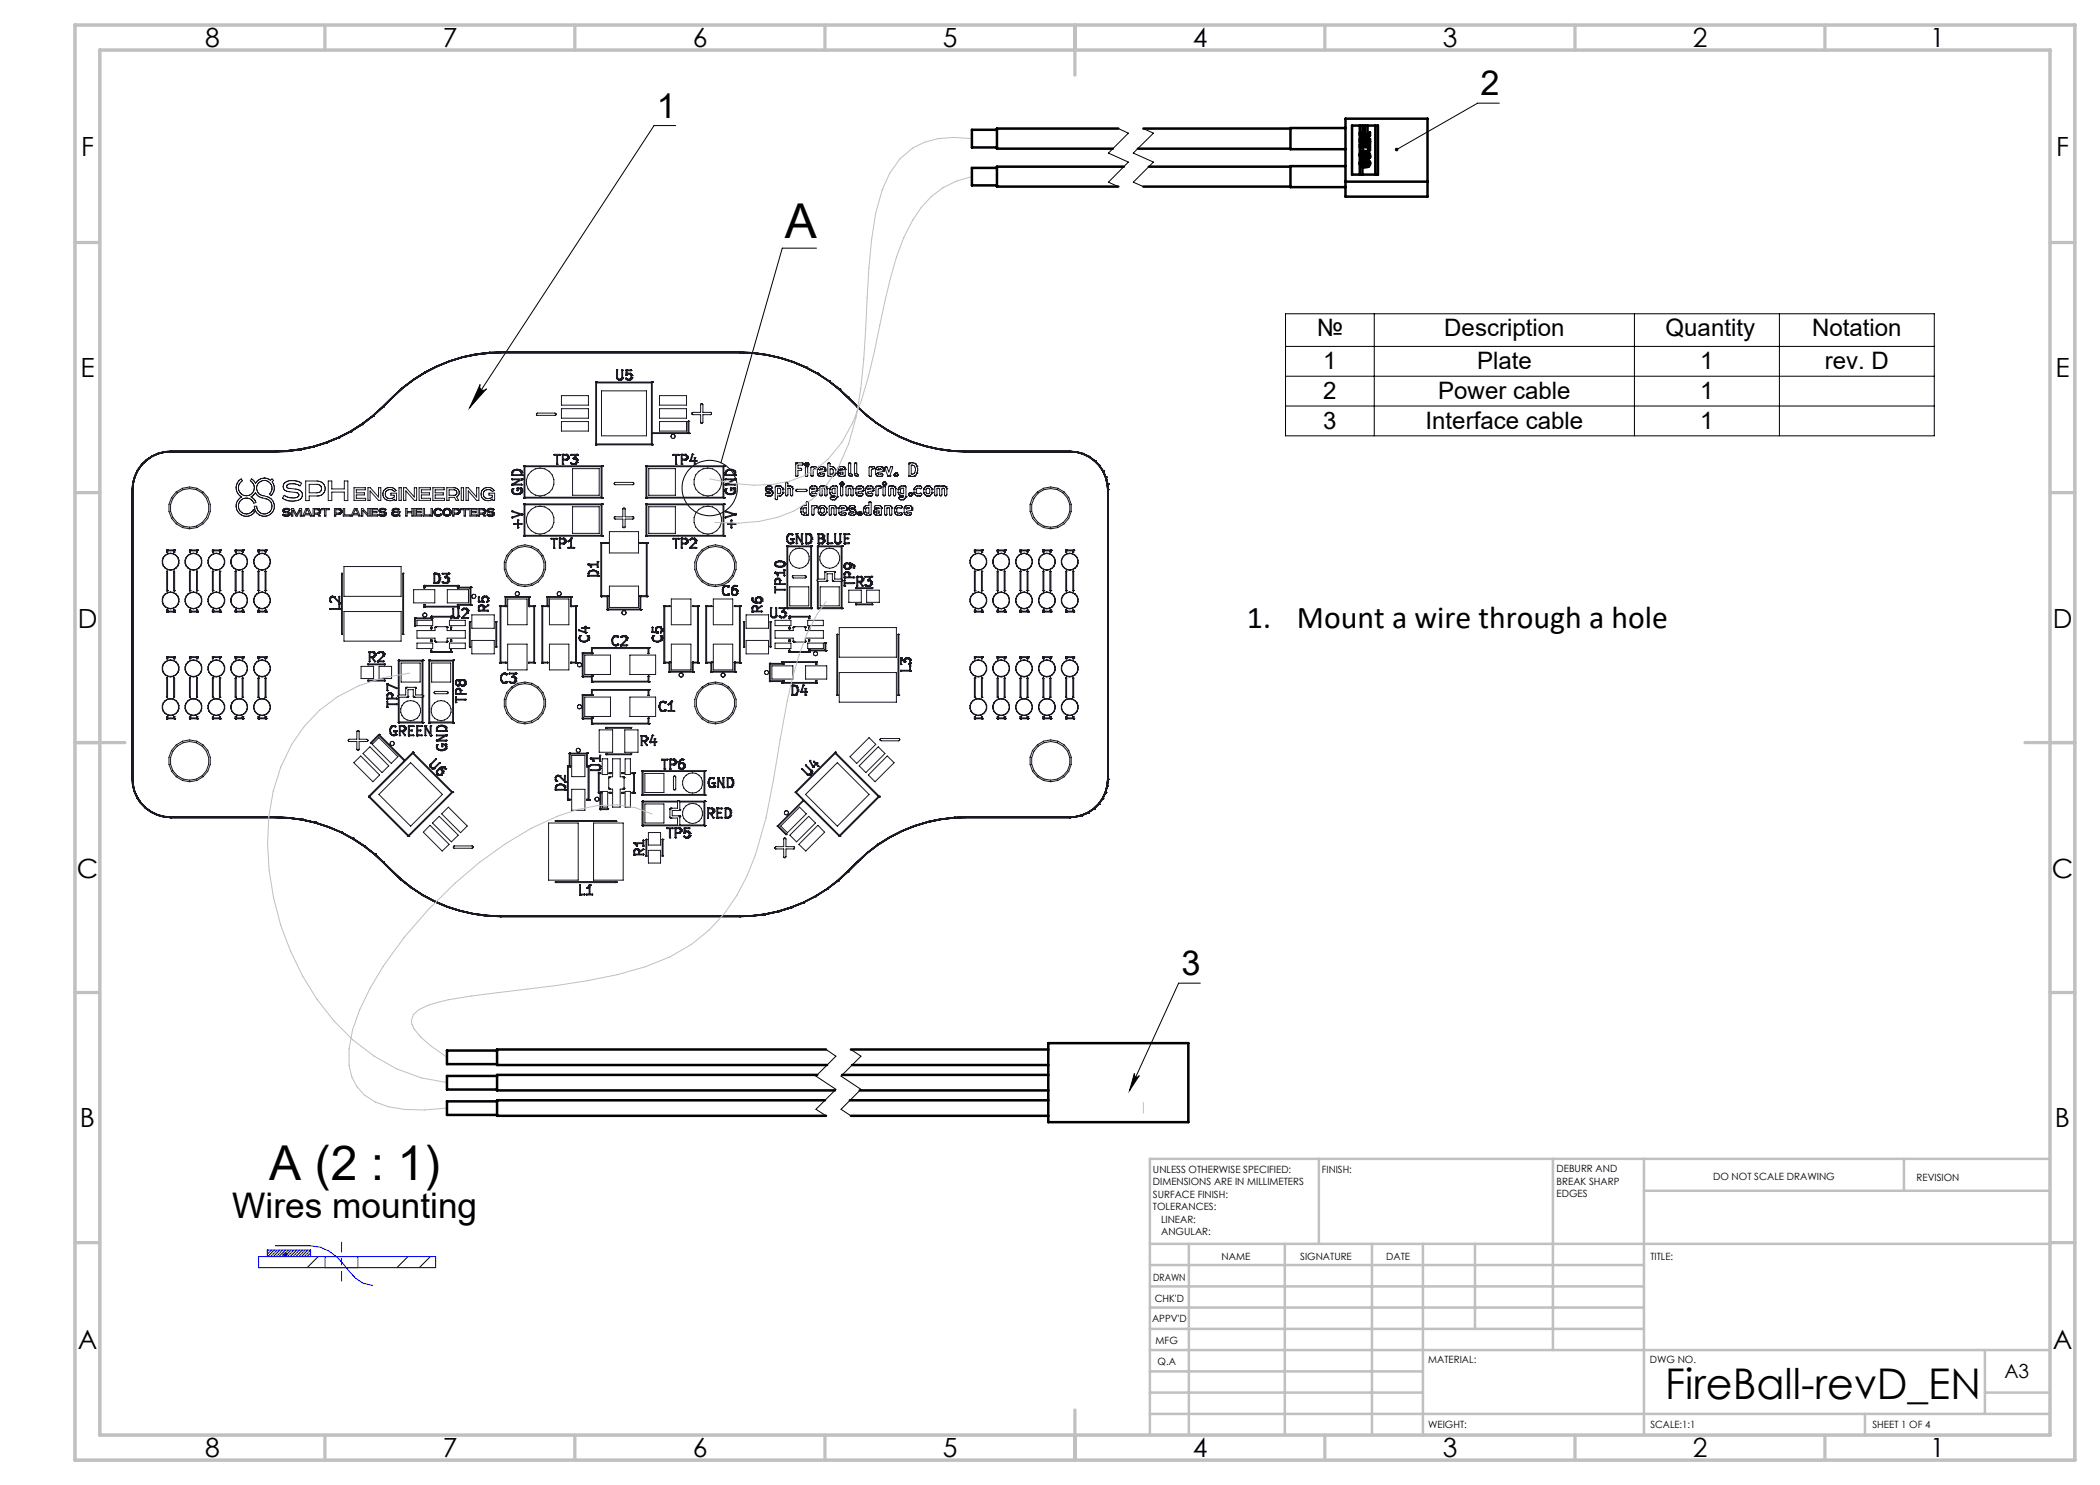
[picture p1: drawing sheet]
<svg xmlns="http://www.w3.org/2000/svg" width="420mm" height="297mm" viewBox="0 0 420 297" stroke-linecap="round" stroke-linejoin="round" font-family="sans-serif">
<defs><g id="words">
<g font-size="9.6">
<text x="157" y="47.7">A</text>
<text x="53.9" y="236">A (2 : 1)</text>
</g>
<text font-size="8.5" x="333.1" y="279.7">FireBall-revD_EN</text>
<text font-size="7.1" x="46.5" y="243.6">Wires mounting</text>
<g font-size="6.9">
<text x="131.4" y="23.5">1</text>
<text x="296.1" y="19">2</text>
<text x="236.3" y="195.1">3</text>
</g>
<g font-size="6.3">
<text x="249.4" y="125.7">1.</text>
<text x="259.4" y="125.7">Mount a wire through a hole</text>
</g>
<g font-size="5.3">
<text x="41" y="9.5">8</text>
<text x="88.5" y="9.5">7</text>
<text x="138.5" y="9.5">6</text>
<text x="188.5" y="9.5">5</text>
<text x="238.5" y="9.5">4</text>
<text x="288.5" y="9.5">3</text>
<text x="338.5" y="9.5">2</text>
<text x="386" y="9.5">1</text>
<text x="16.2" y="31.3">F</text>
<text x="411.2" y="31.3">F</text>
<text x="16.1" y="75.5">E</text>
<text x="411.1" y="75.5">E</text>
<text x="15.5" y="125.5">D</text>
<text x="410.5" y="125.5">D</text>
<text x="15.4" y="175.5">C</text>
<text x="410.4" y="175.5">C</text>
<text x="16" y="225.5">B</text>
<text x="411" y="225.5">B</text>
<text x="15.5" y="269.8">A</text>
<text x="410.5" y="269.8">A</text>
<text x="41" y="291.5">8</text>
<text x="88.5" y="291.5">7</text>
<text x="138.5" y="291.5">6</text>
<text x="188.5" y="291.5">5</text>
<text x="238.5" y="291.5">4</text>
<text x="288.5" y="291.5">3</text>
<text x="338.5" y="291.5">2</text>
<text x="386" y="291.5">1</text>
</g>
<g font-size="4.8">
<text x="263.4" y="67.2">№</text>
<text x="288.9" y="67.2">Description</text>
<text x="333.1" y="67.2">Quantity</text>
<text x="362.4" y="67.2">Notation</text>
<text x="264.6" y="73.9">1</text>
<text x="295.4" y="73.9">Plate</text>
<text x="340.1" y="73.9">1</text>
<text x="365" y="73.9">rev. D</text>
<text x="264.6" y="79.8">2</text>
<text x="287.7" y="79.8">Power cable</text>
<text x="340.1" y="79.8">1</text>
<text x="264.6" y="85.8">3</text>
<text x="285.1" y="85.8">Interface cable</text>
<text x="340.1" y="85.8">1</text>
</g>
<text font-size="3.9" x="400.9" y="275.5">A3</text>
<g font-size="2">
<text x="230.6" y="234.6">UNLESS OTHERWISE SPECIFIED:</text>
<text x="230.6" y="237.1">DIMENSIONS ARE IN MILLIMETERS</text>
<text x="230.6" y="239.6">SURFACE FINISH:</text>
<text x="264.4" y="234.6">FINISH:</text>
<text x="311.3" y="234.5">DEBURR AND</text>
<text x="311.3" y="237">BREAK SHARP</text>
<text x="311.3" y="239.5">EDGES</text>
<text x="342.6" y="236">DO NOT SCALE DRAWING</text>
<text x="383.3" y="236.2">REVISION</text>
<text x="230.6" y="242.1">TOLERANCES:</text>
<text x="232.2" y="244.6">LINEAR:</text>
<text x="232.2" y="247.1">ANGULAR:</text>
<text x="244.3" y="252">NAME</text>
<text x="260" y="251.9">SIGNATURE</text>
<text x="277.2" y="251.9">DATE</text>
<text x="330.1" y="251.9">TITLE:</text>
<text x="230.6" y="256.1">DRAWN</text>
<text x="230.9" y="260.3">CHK'D</text>
<text x="230.4" y="264.4">APPV'D</text>
<text x="231.1" y="268.8">MFG</text>
<text x="231.5" y="273">Q.A</text>
<text x="285.6" y="272.5">MATERIAL:</text>
<text x="330" y="272.5">DWG NO.</text>
<text x="285.6" y="285.5">WEIGHT:</text>
<text x="330.1" y="285.6">SCALE:1:1</text>
<text x="374.5" y="285.6">SHEET 1 OF 4</text>
</g>
</g></defs>
<g fill="none" stroke="#000" stroke-width=".2">
<path d="M135.1 25.1h-4.3l-36.9 56.4M223.7 25.7l2 .9-4 4 4 1.8-4 4 2 .9M228.7 25.7l2 .9-4 4 4 1.8-4 4 2 .9M299.9 20.6h-4.4l-16.2 9.3M163.3 49.6h-6.8l-12.3 43M96 76.9a.76 .76 0 0 0 .3 1 .76 .76 0 0 0 1-.2l-3.4 3.8zM257.1 62.8h129.8v24.4h-129.8zM257.1 69.3h129.8M257.1 75.2h129.8M274.8 62.8v24.4M326.9 62.8v24.4M355.9 62.8v24.4"/>
<path d="M257.1 81.2h129.8M240.1 196.6h-4.4l-9.8 21.5M165.2 209.9l2 1.3-4 4 4 2.7-4 4 2 1.3M170.2 209.9l2 1.3-4 4 4 2.7-4 4 2 1.3M226.9 214.7a.54 .54 0 0 0 .3 .7 .54 .54 0 0 0 .7-.3l-2 3zM53.7 250l-.3 .3M53.9 250.4l-.3 .3M54.3 250l-.3 .3M54.4 251l-.2 .3M54.8 250l-1.2 1.3M54.9 250.6l-.3 .3M55.3 250.2l-.3 .2"/>
<path d="M55.4 251.1l-.2 .2M55.8 250.7l-.2 .3M56 250l-1.3 1.3M56.2 250.3l-.2 .3M56.4 251.3h-.1M56.5 250l-.1 .2M56.8 250.9l-.3 .2M57.1 250l-1.3 1.3M57.2 250.4l-.3 .3M57.6 250l-.2 .3M57.8 251l-.3 .3M58.2 250l-1.3 1.3"/>
<path d="M58.2 250.6l-.3 .3M58.6 250.2l-.3 .2M58.8 251.1l-.2 .2M59.2 250.7l-.3 .3M59.3 250l-1.3 1.3M59.6 250.3l-.3 .3M59.8 251.3h-.1M59.9 250l-.1 .2M60.2 250.9l-.3 .2M60.5 250l-1.3 1.3M60.6 250.4l-.3 .3M61 250l-.3 .3"/>
<path d="M61.2 251l-.3 .3M61.6 250l-1.3 1.3M61.6 250.6l-.3 .3M62 250.2l-.3 .2M62.1 250.6l-.7 .7M62.1 251.2l-.2 .1M63.6 251.3l-2.2 2.2M81.6 251.3l-2.2 2.2M86.1 251.3l-2.2 2.2"/>
<circle cx="141.9" cy="97.6" r="5.5"/>
</g>
<path d="M51.7 251.3h35.4v2.2h-35.4zM53.4 251.3v-1.3h8.7v1.3M55.1 249.2h7a8.6 8.6 0 0 1 6.5 3.5l2.5 2.9 1.5 1 2 .5M56.5 250.9h1M56.7 250.5l.7 .7M57 250.4v1M57.4 250.5l-.7 .7M65 251.3v2.2M71.6 251.3v2.2" fill="none" stroke="#00f" stroke-width=".2"/>
<g fill="none" stroke="#191924" stroke-width=".2">
<path d="M78.5 79.4h.1M78.5 79.4a31.6 31.6 0 0 1-18.6 10.4l-4.9 .4h-20.9M80.5 77.5h.1M80.5 77.5l-2 1.9M82.7 75.9h.1M82.7 75.9l-2.2 1.6M84.9 74.4h.1M84.9 74.4l-2.2 1.5M87.3 73.2h.1M87.3 73.2l-2.4 1.2M89.9 72.2h.1M89.9 72.2l-2.6 1"/>
<path d="M92.5 71.4h.1M92.5 71.4l-2.6 .8M95.1 70.8h.1M95.1 70.8l-2.6 .6M97.8 70.5l-2.7 .3M97.9 70.5h.1M100.1 70.4h.1M100.1 70.4l-2.2 .1M100.1 70.4h47.9M112.3 79.1h5.4v1.9h-5.4zM119.1 76.5h.1M119.1 76.4h.1"/>
<path d="M119.2 76.4h.1M119.2 76.4h11.2M119.2 76.4v12.6M119.3 76.6h11v12.2h-11zM120.3 78.2h9v9h-9zM123.3 75.6h.1M123.3 75.6l.1 .1M123.4 74h.1M123.4 75.8l.1 .1M123.4 75.7v.1M123.5 75.9h.1M123.5 75.9l.2 .1"/>
<path d="M123.7 76h.1M123.7 76h.4M123.8 76h.1M124.1 76h.1M124.3 75.9h.1M124.3 75.9l-.2 .1M124.4 74h.1M124.4 74l-.1 1.7-.5 .1-.3-.3-.1-1.5h-.1v1.6M124.4 74h.1l-.1 1.8M124.4 75.8h.1M124.4 75.8l-.1 .1M124.5 74h.1"/>
<path d="M124.5 75.6h.1M125.1 75h.1M125.1 75.7h.1M125.1 74.9l.1 .1M125.2 75h.1M125.2 75.8v.1M125.2 75.6v.2M125.2 75.7h-.1M125.2 74h.1M125.2 74l-.1 .9M125.3 75.9h.1M125.3 75h.1"/>
<path d="M125.3 74h.1M125.3 74h1l-.9 .2-.1 .5h.1M125.3 74h-.1M125.3 75.9l.1 .1M125.3 75l.2-.1h.5l.2 .6-.3 .3-.7-.2M125.4 74.7h.1M125.4 76h.1M125.4 76h.6M125.4 74.7h.6M125.5 74.7h.1M125.5 76h.1M125.9 74.7h.1"/>
<path d="M125.9 76h.1M126 74.7h.1M126 76h.1M126 74.7l.2 .1M126.2 74.8h.1M126.2 75.9h.1M126.2 74.8l.1 .1M126.2 75.9l-.2 .1M126.3 74.1h.1M126.3 74.9h.1M126.3 75.8h.1M126.3 74.9l.1 .2"/>
<path d="M126.3 75.8l-.1 .1M126.4 75.1h.1M126.4 75.6h.1M126.4 75.1l-.1 .6M130.4 76.4h.1M130.5 76.4h.1M130.5 76.5h.1M130.5 76.4v10.1h7.1v-2.2M131.9 79.1h5.4v1.9h-5.4zM148 70.4h.1M148 70.4l2.7 .1M150.7 70.5h.1"/>
<path d="M150.7 70.5l2.7 .4M153.4 70.9h.1M153.4 70.9l2.6 .6M156 71.5h.1M156.1 71.5l2.5 .8M158.6 72.3h.1M158.6 72.3l2.5 1.1M161.1 73.4h.1M161.1 73.4l2.4 1.3M163.5 74.7h.1M163.5 74.7l2.3 1.5M165.8 76.2h.1"/>
<path d="M165.8 76.2l2.2 1.6M168 77.8h.1M168 77.9h.1M168 77.8v.1M168 77.9l1.6 1.5M169.6 79.4h.1M169.6 79.4a31.9 31.9 0 0 0 15.4 9.7l2.7 .6 2.7 .4 2.6 .1h21M26.4 97.9h.1M26.4 97.9v58M26.5 96.6h.1M26.5 96.6l-.1 1.3M26.9 95.2h.1"/>
<path d="M26.9 95.2l-.4 1.4M27.5 94h.1M27.5 94l-.6 1.2M28.3 92.9h.1M28.3 92.9l-.8 1.1M29.3 91.9h.1M29.3 91.9l-1 1M30.4 91.2h.1M30.4 91.2l-1.1 .7M31.7 90.6h.1M31.7 90.6l-1.3 .6M33 90.3h.1"/>
<path d="M33 90.3l-1.3 .3M34.1 90.2h.1M34.1 90.2l-1.1 .1M47.8 96.1l.5-.3 .2 .4a1.59 1.59 0 0 0-.5 2.4 1.59 1.59 0 0 0 2.5 0 1.59 1.59 0 0 0-.4-2.4l.2-.4 .8 .9a1.96 1.96 0 0 1 3-.6l.3-.3 .3 .3-.3 .3a2.01 2.01 0 0 1-.2 2.7l-.3-.3a1.52 1.52 0 0 0-.1-2.4 1.52 1.52 0 0 0-2.3 .6 1.52 1.52 0 0 0 1.1 2.1l.7 .2a1.99 1.99 0 0 1 1.5 2.2 1.99 1.99 0 0 1-2.1 1.7 1.99 1.99 0 0 1-1.8-2h.4a1.54 1.54 0 0 0 1.4 1.6 1.54 1.54 0 0 0 1.7-1.3 1.54 1.54 0 0 0-1.2-1.7l-.9-.2a1.93 1.93 0 0 1-1.2-1.1l-.9 .9 .8 .8 .2 .3-.4 .1a1.6 1.6 0 0 0-2.4-.8 1.6 1.6 0 0 0-.2 2.6 1.6 1.6 0 0 0 2.5-.5l.2 .5a2.05 2.05 0 0 1-3.2 .1 2.05 2.05 0 0 1 .6-3.1 2.08 2.08 0 0 1-.5-3.3zM52.6 99.1h.1M52.8 96.1h.1M52.8 95.6h.1M55 90.4h.1M55 90.4h-20.9a7.6 7.6 0 0 0-7.5 7.5v57.9a7.6 7.6 0 0 0 7.5 7.6h20.9M56.8 96.7l.8-.5a3.4 3.4 0 0 1 2.7 .5l-.3 .5-.9-.4h-1a.52 .52 0 0 0-.6 .1 .52 .52 0 0 0 0 .6l1.7 .3a1.17 1.17 0 0 1 1.3 1.2 1.17 1.17 0 0 1-1.3 1.2h-.3a3 3 0 0 1-2.4-.6l.3-.5 .4 .2a2.55 2.55 0 0 0 2.5 0l.1-.3-.1-.3-.5-.2a4 4 0 0 1-2.2-.4l-.2-.3a1.06 1.06 0 0 1 0-1.1zM57.3 90.3h.1M57.3 90.3l-2.3 .1"/>
<path d="M60 90h.1M60 90l-2.7 .3M61.1 96.2h2.3a1.5 1.5 0 0 1 1.6 1.4 1.5 1.5 0 0 1-1.4 1.6h-1.8v.9h-.7zM61.8 96.9h1.8a.85 .85 0 0 1 .7 .9 .85 .85 0 0 1-.9 .8h-1.6zM62.6 89.4h.1M62.6 89.4l-2.6 .6M65.2 88.6h.1M65.2 88.6l-2.6 .8M65.7 96.2h.7v1.6h2.5v-1.6h.7v3.9h-.7v-1.7h-2.5v1.7h-.7zM67.7 87.6h.1M67.7 87.6l-2.5 1M70.2 86.4h.1"/>
<path d="M70.2 86.4l-2.5 1.2M70.8 97.5h2.3v.5h-1.8v.6h1.6v.4h-1.6v.7h1.8v.4h-2.3zM72.5 84.9h.1M72.5 84.9l-2.3 1.5M73.6 97.5h.4l1.7 1.9v-1.9h.5v2.6h-.5l-1.7-1.9v1.9h-.4zM74.6 83.3h.1M74.6 83.3l-2.1 1.6M76.6 81.4h.1M76.6 81.4a31.6 31.6 0 0 1 18.6-10.4l4.9-.4h47.9a30.3 30.3 0 0 1 21.5 8.9l2 1.9M76.6 81.4l-2 1.9M76.9 98a1.56 1.56 0 0 1 2.3 .1l-.3 .2a.98 .98 0 0 0-1.5-.2 .98 .98 0 0 0 0 1.5l.2 .1a1.37 1.37 0 0 0 1.2-.3v-.3l-.6-.1v-.4h1.1v1.5h-.3l-.1-.3a1.39 1.39 0 0 1-1.9 0 1.39 1.39 0 0 1-.1-1.8zM79.8 97.5h.5v2.6h-.5z"/>
<path d="M80.7 97.5h.5l1.7 1.9v-1.9h.4v2.6h-.4l-1.7-1.9v1.9h-.5zM83.8 97.5h2.3v.5h-1.8v.6h1.6v.4h-1.6v.7h1.8v.4h-2.3zM86.6 97.5h2.2v.5h-1.8v.6h1.7v.4h-1.7v.7h1.9v.4h-2.3zM89.4 97.5h1.4a.98 .98 0 0 1 1 .7 .98 .98 0 0 1-.5 1.2l.4 .7h-.5l-.3-.6h-1.1v.6h-.4zM89.8 98l1.4 .1 .2 .3v.3l-.4 .4h-1.2zM92.3 97.5h.4v2.6h-.4zM93.2 97.5h.5l1.6 1.9v-1.9h.5v2.6h-.5l-1.6-1.9v1.9h-.5zM96.5 98a1.57 1.57 0 0 1 2.3 .1l-.3 .2a.98 .98 0 0 0-1.5-.2 .98 .98 0 0 0 0 1.5l.2 .1a1.37 1.37 0 0 0 1.3-.3v-.3l-.7-.1v-.4h1.1v1.5h-.3l-.1-.3a1.39 1.39 0 0 1-1.8 0 1.39 1.39 0 0 1-.2-1.8zM102.4 98.2h.1M102.4 98h.1M102.4 96.9h.1M102.4 95h.1"/>
<path d="M102.4 94.5h.1M102.4 94.5v.6h1.9M102.4 97.9v.3M102.4 98.2v.3M102.4 97h.1M102.4 96h.1M102.4 95.1h.1M102.4 96.8v.2M102.4 96h1.5l-1.5 .8M102.4 98.5h.1M102.4 94.3h.1M102.4 94.3v.2"/>
<path d="M102.5 98.6h.1M102.5 94.3h.1M102.5 98.6l.2 .1M102.6 97.7h.1M102.6 97.7v.1M102.6 97.7l-.2 .2M102.6 97.8h.1M102.6 94.4a.89 .89 0 0 1 1-.3 .89 .89 0 0 1 .6 .8h-1.6zM102.7 98.7h.1M102.7 98.7l.2 .1M102.9 98.8h.1M102.9 94h.1"/>
<path d="M102.9 98.8l.3 .1M102.9 94l-.4 .3M103.2 98.9h.1M103.2 93.9h.1M103.2 93.9l.7 .1M103.2 93.9l-.3 .1M103.4 97.7h.1M103.4 97.7l.1 .4 .1-.3h.5a.66 .66 0 0 1-.1 .8 .66 .66 0 0 1-.7 .1 .66 .66 0 0 1-.7-.3 .66 .66 0 0 1 0-.6M103.4 97.6h.1M103.5 97.6h.1M103.5 97.6h.7M103.5 97.6l-.1 .1"/>
<path d="M103.5 98.9h.1M103.5 98.1h.1M103.5 93.9h.1M103.6 98.1h.1M103.9 98.8h.1M103.9 94h.1M103.9 98.8l-.7 .1M103.9 94h.2M104.1 98.7h.1M104.1 94h.1M104.1 98.7l-.2 .1M104.1 94l.2 .3"/>
<path d="M104.1 97.6h.1M104.2 97.6h.1M104.2 97.6l.1 .1M104.3 97.7h.1M104.3 97.8h.1M104.3 98.5h.1M104.3 94.3h.1M104.3 98.6l-.2 .1M104.3 94.3l.1 .2M104.3 97.7v.1M104.3 97.8l.1 .2M104.3 95.8h.1"/>
<path d="M104.3 95.1h.1M104.4 95.8h.1M104.4 95.9h.1M104.4 96h.1M104.4 97h.1M104.4 95.1h.1M104.4 95.8h-2v.2M104.4 95.9v.1M104.4 96.8v.1M104.4 96.9l-.1 .1h-1.9M104.4 96l-1.6 .8h1.6M104.4 98h.1"/>
<path d="M104.4 98.2h.1M104.4 94.5h.1M104.4 95h.1M104.4 94.5v.5M104.4 95.8v.1M104.4 98v.2M104.4 98.2l-.1 .3M104.4 95l-.1 .1M104.8 99.6h.1M104.8 93.2h.1M104.8 93.2v6.4M104.8 93.2h15.6"/>
<path d="M104.9 99.6h.1M104.9 93.2h.1M105 93.3h15.2v6.1h-15.2zM107.3 82.7l3.7-.1 .2 .3-.1 .2h-3.7zM110.8 91h.1M111.3 92.8h.1M111.5 92.8h.1M112 90.9h.1M112 90.9l-.1 .2h-.4v1.7M112 90.9h-1.2l.1 .2h.4l.1 1.8 .1-.1M112.3 84.3h5.4v1.9h-5.4zM112.3 81.7h5.4v1.9h-5.4z"/>
<path d="M112.5 91h.1M112.5 90.9h.1M112.5 90.9v1.9h.1M112.5 90.9h.8M112.6 92.8h.1M112.6 91.1l.9 .1v.5l-.9 .1zM113.3 90.9h.1M113.3 92h.1M113.3 92h-.7v.8M113.3 90.9l.2 .1M113.5 91h.1M113.5 91.9h.1"/>
<path d="M113.5 91l.1 .1M113.5 91.9l-.2 .1M113.6 91.1h.1M113.6 91.8h.1M113.6 91.8l-.1 .1M113.6 91.1l.1 .2M113.7 91.3h.1M113.7 91.6h.1M113.7 91.3v.3M113.7 91.6l-.1 .2M114.1 90.9h.1M114.1 90.9l.1 .2h.9l-.4 .5"/>
<path d="M114.2 91h.1M114.2 92.5v.1M114.3 92.5v.1M114.3 92.8h.1M114.3 92.5l-.2 .1 .1 .2M114.3 92.8l.1 .1M114.4 92.9h.1M114.4 92.9h.6M114.5 92.9h.1M114.5 93.7h5.3v5.4h-5.3zM114.7 91.7h.1M114.7 91.6h.1"/>
<path d="M114.7 91.7v.1M114.7 91.6v.1M114.7 91.8l.5 .1v.7l-.2 .1-.7-.1M114.7 91.8h.1M115 91.6h.1M115 92.9h.1M115 91.6l.2 .1M115.2 91.7h.1M115.2 91.7l.1 .1M115.2 92.8h.1M115.2 92.8l-.2 .1M115.3 91.8h.1"/>
<path d="M115.3 91.8l.1 .7M115.4 90.9h.1M115.4 90.9h-1.3M115.4 91h.1M115.4 92h.1M115.4 92.5h.1M115.4 92.5l-.2 .3M115.4 90.9l-.5 .7h.1M119.1 88.9h.1M119.1 88.9h11.4M119.2 88.9h.1M119.2 89h.1"/>
<path d="M120.3 93.2h.1M120.4 93.2h.1M120.4 99.6h.1M120.4 93.2v6.4M120.4 99.6h-15.6M122.9 96.6l3.6-.1 .3 .1v.2l-.2 .1h-3.6l-.2-.1zM129.2 99.6h.1M129.2 93.2h.1M129.2 99.6h15.5M129.2 93.2v6.4M129.2 93.2h15.5M129.3 99.6h.1"/>
<path d="M129.3 93.2h.1M129.4 93.3h15.2v6.1h-15.2zM129.8 93.7h5.3v5.4h-5.3zM130.4 88.9h.1M130.5 88.9h.1M131.9 84.3h5.4v1.9h-5.4zM131.9 81.7h5.4v1.9h-5.4zM134.6 90.9h.1M134.6 90.9l.1 .2h.4v1.7h.2M134.6 90.9h1.2M134.6 91h.1M135.3 92.8h.1"/>
<path d="M135.7 91h.1M135.8 90.9h.1M135.8 90.9l-.1 .2h-.4v1.7M136.2 91h.1M136.2 90.9h.1M136.2 90.9v1.9h.2M136.3 90.9h.1M136.3 90.9h-.1M136.3 90.9h.8M136.4 92.8h.1M136.4 91.1l.8 .1v.5l-.8 .1zM137.1 90.9h.1"/>
<path d="M137.1 92h.1M137.1 92h-.7v.8M137.1 90.9l.1 .1M137.2 91.9l-.1 .1M137.2 91h.1M137.2 91.9h.1M137.3 91l.1 .1M137.4 91.1h.1M137.4 91.8h.1M137.4 91.8l-.1 .1M137.4 91.1l.1 .2M137.5 91.3h.1"/>
<path d="M137.5 91.6h.1M137.5 91.3v.3M137.5 91.6l-.1 .2M137.6 84.3h.1M137.7 84.2h.1M137.7 86.7h.1M137.7 84.2l.1 2.4M137.7 84.2l-.1 .1M137.8 84.3h.1M137.8 86.7h.1M137.8 86.6l-7.3 .1v2.2M137.8 86.6h.1"/>
<path d="M138 92.2h.1M138 92.2v.1M138 92.3h.1M138 92.3h.9v.5h.1M138.1 92.3h.1M138.4 82.6l1.7-.1v-1.6l.3-.2 .2 .3v1.5h1.6l.1 .3-.1 .1h-1.6v1.6l-.3 .2-.2-.2v-1.6h-1.6zM138.4 90.8v.1M138.4 90.8l.2 .1M138.4 90.9l-.4 1.3M138.6 90.9h.1M138.6 90.9l-.4 1.2h.7v-.6h.1M139 91.5h.1"/>
<path d="M139 92.8h.1M139 91.5v.6l.3 .1M139.3 92.1h.1M139.3 92.2h.1M139.3 92.2l-.3 .1v.5M144.7 93.2h.1M144.7 99.6h.1M144.8 93.2h.1M144.8 99.6h.1M144.8 93.2v6.4M144.8 99.6h-.1M145 98.2h.1"/>
<path d="M145 98h.1M145 96.9h.1M145 95h.1M145 94.5h.1M145 94.5l.1 .6M145 97.9v.3M145 98.2l.1 .3M145 95.9h.1M145 95l.1 .1M145.1 97h.1M145.1 96.9h.1M145.1 95.8h.1"/>
<path d="M145.1 95.1h.1M145.1 96.8v.2M145.1 94.3h.1M145.1 94.3l-.1 .2M145.1 98.5l.2 .2M145.2 98.6h.1M145.2 97.7h.1M145.2 97.7l.1 .1M145.2 97.7l-.1 .2M145.3 97.8h.1M145.3 94.4a.87 .87 0 0 1 1-.3 .87 .87 0 0 1 .6 .8h-1.7zM145.3 98.7h.1"/>
<path d="M145.3 94h.1M145.3 94l-.1 .3M145.3 98.7l.2 .1M145.5 98.8h.1M145.5 94h.1M145.5 98.8l.4 .1M145.5 94h-.2M145.9 98.9h.1M145.9 93.9h.1M145.9 93.9l-.4 .1M145.9 98.9h.3M145.9 93.9h.3"/>
<path d="M146.1 98.1h.1M146.1 97.7h.1M146.1 97.6h.1M146.2 97.6h.1M146.2 98.9h.1M146.2 93.9h.1M146.2 93.9l.6 .1M146.3 98.1h.1M146.5 98.8h.1M146.5 98.8l-.3 .1M146.8 98.7h.1M146.8 94h.1"/>
<path d="M146.8 98.7l-.3 .1M146.8 94l.1 .3M146.8 97.6h.1M146.8 97.6h-.7v.5h.2v-.3h.5a.66 .66 0 0 1-.1 .8 .66 .66 0 0 1-.8 .1 .65 .65 0 0 1-.6-.9M146.8 97.6l.1 .1M146.9 97.6h.1M146.9 97.7h.1M146.9 94.3h.1M146.9 97.7v.1M146.9 98.6l-.1 .1M147 97.8h.1M147 98.5h.1"/>
<path d="M147 95.8h.1M147 95.1h.1M147 94.3v.2M147 97.8v.2M147 96h.1M147 96.8h.1M147 96.8v.2h-1.9M147 95.1h-1.9M147 97h.1M147 96l-1.5 .8h1.5M147 98h.1M147 98.2h.1"/>
<path d="M147 95.9h.1M147 94.5h.1M147 95h.1M147 95.8h-1.9v.2h1.5l-1.5 .8M147 94.5v.6M147 95.8v.2M147 98v.2M147 98.2v.3M153.1 98h.1M153.1 97.9h.1M153.1 97.7h.1M153.1 97.9v.1"/>
<path d="M153.1 98l.2 .2M153.2 97.4h.1M153.3 98.2h.1M153.3 97.4h.1M153.3 98.3h.1M153.3 98.2v.1M153.3 97.3l-.2 .6M153.3 98.3l.2 .1M153.5 99.2h.1M153.5 97.8h.1M153.5 97.8l.6 .2M153.5 98.4l.6 .2"/>
<path d="M153.5 97.2h.6M153.5 97.2l-.2 .1M153.6 97.2h.1M153.6 98.4h.1M154 98h.1M154 99.2h.1M154 97.2h.1M154.1 97.2h.1M154.1 98h.1M154.1 99.2h.1M154.1 98.6h.1M154.1 97.2l.3 .2v.3l-.7-.1-.2 .2"/>
<path d="M154.1 98.6l-.2 .1-.7-.1-.1 .2v.2l.4 .2h.5M154.1 99.2h-.1M154.1 98l.2 .1M154.3 98.1h.1M154.3 98.1l.2 .3M154.3 99h.1M154.5 98.4h.1M154.5 98.5h.1M154.5 98.6h.1M154.5 98.7h.1M154.5 98.4l-.1 .6-.3 .2M155.4 97.2h.1"/>
<path d="M155.4 97.2l-.4 .2v2.4l.4 .1 .1-.7h.5M155.5 97.6h.4l.2 .3v.6l-.2 .2h-.4zM155.9 99.2h.1M155.9 97.2h.1M155.9 97.2h-.4M156 97.2h.1M156 99.2h.1M156 97.2l.3 .2M156.3 99h.1M156.3 97.4h.1M156.3 97.4l.1 .1M156.4 97.5h.1"/>
<path d="M156.4 97.5l.2 .3M156.4 98.9h.1M156.6 97.8h.1M156.6 98.6h.1M156.6 97.8v.8M156.6 98.6l-.6 .6M156.6 97.9h.1M156.6 98.5h.1M157.6 97.2h.1M157.6 97.2v-.5l-.3-.3-.2 .2 .1 2.6h.2l.2-.2v-1.3l.1-.1 .4 .2 .1 1.3h.3v-1.5l-.1-.2M157.6 97.2h.5M157.7 97.2h-.1"/>
<path d="M157.7 97.2h.1M158 97.2h.1M158.1 97.2h.1M158.1 97.2l.2 .1M158.4 97.4h.1M158.5 97.7h.1M158.5 97.8h.1M159.1 92.8h.1M159.1 92.7h.1M159.2 92.6h.1M159.2 98l2-.1 .2 .2-.2 .2h-1.9zM159.2 92.6l-.1 .1"/>
<path d="M159.3 92.6h.1M159.3 92.6h1.2l.2 .1-.3 .3h-.8v.7h.6l.1 .2-.1 .2h-.6l-.1 1.2-.4-.2 .1-2.5M159.3 92.6h-.1M161 92.9h.1M161 92.8h.1M161 92.8v.2M161 93h.1M161 93l.2 .2M161 92.7h.1M161.1 93.4l.3-.1 .1 .2-.1 1.8h-.2l-.1-.2zM161.2 92.6h.1M161.2 93.2h.1"/>
<path d="M161.2 92.6l-.2 .2M161.2 92.6h.2M161.3 93.2h.1M161.3 92.6h.1M161.4 92.6h.1M161.4 93.2h.1M161.4 92.6l.2 .2M161.5 93.2h.1M161.6 92.7v.1M161.6 92.8h.1M161.6 93h.1M161.6 93l-.2 .2"/>
<path d="M161.6 92.9h.1M161.6 92.8v.2M161.9 98.7h.1M161.9 97.7h.1M161.9 97.7v1l.2 .4 .3 .1M162.1 99h.1M162.1 97.4h.1M162.4 99.2h.1M162.4 97.2h.1M162.4 99.2h.5M162.4 97.7l.4-.1 .2 .2-.7 .1zM162.5 99.2h.1"/>
<path d="M162.5 97.2h.1M162.6 93.4h.1M162.7 93.3h.1M162.7 93.3h.4l.2 .3-.6 .3-.1 1.2-.3 .2-.1-1.7 .2-.3 .2 .1M162.7 93.3l-.1 .1M162.8 93.3h.1M162.9 99.2h.1M162.9 97.2h.1M163 97.2h.1M163 99.2h.1M163 97.2h-.7l-.3 .2-.1 .3M163 99.2h-.1"/>
<path d="M163 97.2l.2 .1M163.2 97.3l.2 .3v.5M163.3 97.4h.1M163.3 98.2h.1M163.4 98.1h.1M163.4 97.7h.1M163.4 97.8h.1M163.4 98h.1M163.4 98.1l-1.1 .3 .2 .3h.8v.3l-.3 .2M163.5 94.8h.1M163.5 93.9h.1M163.5 93.8h.1"/>
<path d="M163.5 93.8v1.1l.4 .4M163.7 95.1h.1M163.7 93.5h.1M163.9 93.3h.1M163.9 93.3l-.4 .5M163.9 95.3h.7M164 95.3h.1M164 93.8h.4l.2 .1-.7 .1zM164 93.3h.1M164.4 97.2h.1M164.4 97.2h-.3l-.1 .2v1.6l.1 .2 .3-.1v-1.4l.4-.1 .2 .2v1.2l.3 .2 .1-1.6-.4-.4M164.5 93.3h.1"/>
<path d="M164.5 95.3h.1M164.5 97.2h.1M164.5 93.3h-.5M164.6 95.3h.1M164.6 93.3l.4 .5M164.8 93.5h.1M164.9 93.5h.1M164.9 97.2h.1M164.9 97.2h-.4M164.9 94.3h.1M165 97.2h.1M165 93.8h.1"/>
<path d="M165 94.2h.1M165 94.2l-1.1 .3 .2 .3 .6-.1 .2 .1v.3l-.3 .2M165 93.8v.4M165.2 97.4h.1M165.4 97.7h.1M165.4 97.8h.1M165.6 92.6h.3l.1 .7 .8 .1 .3 .5v.9l-.6 .5h-.8l-.1-.2zM165.9 95.3h.1M165.9 98.6h.1M165.9 97.9h.1M165.9 97.8h.1M166 95.3h.1"/>
<path d="M166.1 93.8h.3l.3 .2-.2 .8h-.5zM166.1 97.5l-.2 .3v.8l.3 .4M166.1 97.5h.1M166.2 99h.1M166.2 97.4l-.1 .1M166.3 97.3v.1M166.3 99l.2 .2M166.4 99.9h.1M166.4 93.3h.1M166.4 95.3h.1M166.5 99.9h.1M166.5 99.2h.1"/>
<path d="M166.5 97.2h.1M166.5 93.3h.1M166.5 95.3h.1M166.5 97.7h.5v1h-.3l-.3-.2zM166.5 97.2h.9l.1 .2v2M166.5 97.2l-.2 .1M166.6 99.2h.1M166.6 99.2h.4a.65 .65 0 0 1-.8 .2l-.1 .4 .3 .1h.5l.6-.5M166.6 97.2h.1M166.6 97.2h-.1M166.8 93.5h.1M166.8 99.9h.1"/>
<path d="M166.9 99.9h.1M166.9 95h.1M166.9 93.6h.1M167 97.2h.1M167.1 93.9h.1M167.1 94.7h.1M167.1 97.2h-.1M167.1 97.2h.1M167.1 94h.1M167.1 94.6h.1M167.1 94.6v.1M167.5 99.3h.1"/>
<path d="M167.5 99.4h.1M167.5 94.8h.1M167.5 94.5h.1M167.5 94.5v.3M167.5 94.4h.1M167.7 95.1h.1M167.7 94.2h.1M167.7 94.2l-.2 .2M168 96.8h.1M168 95.3h.1M168 94h.1M168 93.3h.1"/>
<path d="M168 96.8l.2 .3M168 96.7v.1M168 96.9h.1M168 96.7h.1M168 94.5l.6-.1v.4h-.6zM168 93.3l-.3 .2v.3h.8l.1 .1M168 93.3h.5M168.1 96.9h.1M168.1 96.6h.1M168.1 95.3h.1M168.1 93.3h.1M168.2 97.3l.3-.1 .1 .2-.1 1.8h-.3l-.1-.2z"/>
<path d="M168.2 97.1h.1M168.2 96.5h.1M168.2 96.5l-.2 .2M168.2 96.5h.3M168.3 96.4h.1M168.3 97.1h.1M168.4 96.4h.1M168.4 97.1h.1M168.5 96.5h.1M168.5 97.1h.1M168.5 97h.1M168.5 96.5l.2 .2"/>
<path d="M168.5 97l-.3 .1M168.5 93.3h.1M168.6 93.3h.1M168.6 93.9h.1M168.6 93.3l.2 .2M168.6 96.6v.3M168.6 93.9l-.6 .1-.3 .2M168.6 96.7h.1M168.6 96.9h.1M168.6 95.3h.1M168.7 96.7h.1M168.7 96.8h.1"/>
<path d="M168.7 96.9l-.3 .2M168.7 95.3h.1M168.9 93.5h.1M168.9 93.5l.2 .3-.2 1.5h-.9l-.4-.2-.1-.3M169.1 93.8h.1M169.7 97.2h.1M169.7 97.2h-.4l-.1 .2 .1 1.8 .4-.2v-1.2l.1-.2 .3 .1 .1 1.3 .3 .2 .1-1.5M169.7 94.8h.1M169.8 97.2h.1M169.8 97.2h.3M169.8 92.6l.3 .1v2l.3 .2 .1 .2a.46 .46 0 0 1-.8-.2v-2.2zM169.9 95.1h.1"/>
<path d="M170.1 97.2h.1M170.2 97.2h.1M170.2 97.2l.2 .2M170.5 97.4h.1M170.5 97.4l.1 .3M170.6 97.7h.1M170.6 97.8h.1M170.9 94.8h.1M171 92.6l.3 .1v2l.4 .3v.1a.46 .46 0 0 1-.8-.2v-2.2zM171.1 95.1h.1M171.2 98.7h.1M171.2 97.8h.1"/>
<path d="M171.2 97.7h.1M171.3 99h.1M171.3 97.4h.1M171.3 97.4l-.1 .2v1.1l.4 .5M171.4 97.3v.1M171.5 81.4h.1M171.5 81.4l1.6 1.5M171.6 99.2h.1M171.6 97.2h.1M171.6 97.2h.7M171.6 97.2l-.2 .1M171.7 97.7l.4-.1 .1 .2-.6 .1z"/>
<path d="M171.7 99.2h.1M171.7 97.2h.1M172.2 99.2h.1M172.2 97.2h.1M172.3 97.2l.3 .2 .1 .7M172.3 99.2h-.6M172.5 97.4h.1M172.6 98.2h.1M172.6 98.1h.1M172.6 98.1l-.1 .1M172.7 97.7h.1M172.7 98h.1"/>
<path d="M172.7 98.1l-1.1 .3 .2 .3h.7l.1 .3-.3 .2M172.7 97.8h.1M172.7 97.7v.1M173.1 83h.1M173.1 83l2.1 1.6M173.1 98.6h.1M173.1 97.8h.1M173.1 98.7l.5 .5M173.1 98.7h.1M173.1 97.7h.1M173.1 97.7v1M173.3 99h.1"/>
<path d="M173.3 97.4h.1M173.6 99.2h.1M173.6 97.2h.1M173.6 97.2l-.4 .2-.1 .3M173.6 97.2h.5M173.6 97.7l.5-.1 .1 .2-.6 .1zM173.6 99.2h.5M173.7 99.2h.1M174.1 99.2h.1M174.1 97.2h.1M174.2 97.2h.1M174.2 99.2h.1"/>
<path d="M174.2 99.2h-.1M174.2 97.2l.3 .2M174.2 93.4h.1M174.4 93.3h.4l.1 .3-.6 .3v1.2l-.3 .2-.2-.2v-1.5l.2-.3 .2 .1M174.4 93.3l-.2 .1M174.4 93.3h.1M174.5 97.4h.1M174.5 93.3h.1M174.5 97.4l.2 .3M174.6 98.2h.1M174.6 98.1l-1 .3 .1 .3h.8v.3l-.3 .2M174.6 98.1h.1"/>
<path d="M174.7 97.7h.1M174.7 97.8h.1M174.7 98h.1M174.7 97.7l-.2 .5M175.1 94.8h.1M175.1 93.9h.1M175.1 93.8v1M175.2 94.8h.1M175.2 93.8h.1M175.2 93.8h-.1M175.2 94.8l.1 .3 .3 .2M175.2 84.6h.1"/>
<path d="M175.2 84.6l2.3 1.5M175.3 95.1h.1M175.3 93.5h.1M175.6 93.3l-.4 .5M175.6 97.3h.1M175.6 95.3h.6M175.6 95.3h.1M175.6 93.3h.1M175.6 93.8h.5l.1 .1-.6 .1zM175.7 95.3h.1M175.7 93.3h.1M175.8 97.2h.1"/>
<path d="M175.8 97.2l-.2 .1M175.8 97.2l.4 .1 .1 .2-.5 .2-.2 1.3-.1 .2h-.2l-.1-1.8 .1-.2 .3 .1M176.1 93.3h.1M176.1 95.3h.1M176.1 93.3h-.5M176.2 93.3h.1M176.2 95.3h.1M176.2 93.3l.3 .2M176.5 96.8h.1M176.5 93.5h.1M176.5 93.5l.1 .3M176.5 96.9h.1"/>
<path d="M176.5 96.7h.1M176.5 94.3l-.9 .2 .2 .3 .5-.1 .2 .1 .1 .2-.4 .3M176.5 96.9l.2 .2M176.5 96.7v.2M176.6 96.9h.1M176.6 96.6h.1M176.6 94.3h.1M176.6 94.2h.1M176.6 93.8h.1M176.6 94.2v.1M176.7 97h.1M176.7 93.8h.1"/>
<path d="M176.7 94.2h.1M176.7 96.5l-.2 .2M176.7 94.2h-.1M176.7 93.8l-.1 .4M176.7 96.5h.1M176.7 97.1h.1M176.7 97.2l.4 .2-.1 1.8-.4-.2zM176.7 97.1h.3M176.7 96.4h.1M176.7 96.4h.2M176.7 96.4v.1M176.8 96.4h.1"/>
<path d="M176.8 97.1h.1M176.9 96.4h.1M176.9 97.1h.1M176.9 96.4l.1 .1M177 96.5h.1M177 97.1h.1M177 97h.1M177 96.5l.1 .2M177.1 96.6h.1M177.1 96.9h.1M177.1 96.7h.1M177.1 96.7v.2"/>
<path d="M177.1 96.9l-.1 .2M177.2 96.7h.1M177.2 96.8h.1M177.5 86.1h.1M177.5 86.1l2.4 1.3M177.6 95.1h.1M177.6 95.1l-.6-1.5 .2-.3h.1l.5 1.1 .3-1 .2-.1 .2 .3-.5 1.5M177.6 95.1v.2M177.6 95.2h.1M177.6 95.3h.1M177.6 95.3h.3M177.7 95.3h.1"/>
<path d="M177.8 95.3h.1M177.9 95.3h.1M177.9 95.2h.1M178 95.1h.1M178 95.1l-.1 .2M178.2 97.2h.1M178.2 97.2h-.4l-.1 .2 .1 1.8h.2l.2-.2v-1.3l.1-.1 .4 .2v1.3h.4v-1.4M178.2 97.2l.7 .1 .2 .4M178.6 97.2h.1M178.8 95h.1M178.9 95.1h.1M178.9 94.9h.1"/>
<path d="M178.9 95v.1M178.9 94.8h.1M178.9 94.8v.2M178.9 95.1l.1 .1M179 97.4h.1M179 95.2h.1M179 94.6h.1M179 94.6l-.1 .2M179 95.2l.1 .1M179.1 95.3h.1M179.1 95.3h.2M179.1 97.7h.1"/>
<path d="M179.1 94.6h.1M179.1 97.8h.1M179.2 94.6h.1M179.2 95.3h.1M179.2 94.6h-.1M179.3 94.6h.1M179.3 95.3h.1M179.3 95.2v.1M179.3 94.7h.1M179.3 95.2h.1M179.3 94.6v.1M179.3 94.7l.2 .1"/>
<path d="M179.5 94.8h.1M179.5 95.1h.1M179.5 94.8v.3M179.5 95.1l-.2 .1M179.5 94.9h.1M179.5 95h.1M179.6 98.5h.1M179.6 97.9h.1M179.7 98.6h.1M179.7 97.8h.1M179.7 97.8l-.1 .1M179.8 97.5h.1"/>
<path d="M179.8 98.9l-.1-.3 .1-1.1 .4-.3h.9l.1 2.2M179.8 98.9h.1M179.8 98.9l.2 .1M179.9 87.4h.1M179.9 87.4l2.5 1.1M180 99h.1M180 97.4h.1M180 99l.3 .2M180.2 99.9h.1M180.2 97.8l.5-.1v1l-.5-.1zM180.2 99.2h.1M180.2 97.2h.1"/>
<path d="M180.3 99.2h.4a.48 .48 0 0 1-.8 .2l-.1 .4 .3 .1h.5M180.3 97.2h.1M180.3 99.2h.1M180.6 99.9h.1M180.8 97.2h.1M180.8 99.8h.1M180.8 99.8l-.2 .1M181 99.6h.1M181 99.6l-.1 .2M181.2 99.3h.1M181.2 99.4h.1M181.2 99.4l-.2 .2"/>
<path d="M181.7 98.9h.1M181.7 98.8h.1M181.7 98.9l.1 .1M181.8 99h.1M181.8 98.7h.1M181.8 98.8l-.1 .1M181.8 95.1h.1M181.8 92.8h.1M181.8 92.7h.1M181.8 99l.1 .1M181.8 92.7v2.5M181.8 95.2l.1 .1"/>
<path d="M181.8 95.2h.1M181.9 95.2h.1M181.9 92.6h.1M181.9 92.6l1.1 .1M181.9 92.6h-.1M181.9 99.1h.1M181.9 98.6h.1M181.9 95.3h.1M181.9 98.6l-.1 .2M181.9 98.6h.3M181.9 99.1h.3M182 99.2h.1"/>
<path d="M182 98.5h.1M182 95.3h.1M182 92.6h.1M182.1 99.2h.1M182.1 98.5h.1M182.2 99.2h.1M182.2 98.6h.1M182.2 99.1h.1M182.2 98.6l.2 .1M182.2 93a.9 .9 0 0 1 .9 .9 .9 .9 0 0 1-.9 .9zM182.4 98.7h.1M182.4 99h.1"/>
<path d="M182.4 99l-.2 .1M182.4 88.5h.1M182.4 98.8h.1M182.4 98.9h.1M182.4 88.5l2.6 .8M182.4 98.7v.3M182.8 98.6h.1M182.8 97.9h.1M182.8 97.8h.1M182.8 98.6l.6 .6M182.8 97.8v.8M183 92.7h.1"/>
<path d="M183 95.2h.1M183 92.7l.4 .5M183 95.2l-1.1 .1M183 95.1h.1M183.1 97.4l-.3 .4M183.2 97.3l-.1 .1M183.4 99.2h.1M183.4 97.2h.1M183.4 97.2l-.2 .1M183.4 93.2h.1M183.4 94.6h.1M183.4 94.6l-.4 .6"/>
<path d="M183.4 93.3l.2 .5-.2 .8M183.9 99.2h.1M183.9 97.2h-.5M183.9 97.2h.1M184 97.2h.1M184 99.2h.1M184 99.2h-.6M184 97.2l.3 .2v.3l-.8-.1-.2 .3 .1 .8h.9v.3l-.3 .2M184.7 97.9v.7l.2 .3M184.7 97.9h.1M184.8 98.6h.1M184.8 97.8h.1"/>
<path d="M184.8 97.8l-.1 .1M184.9 97.5h.1M184.9 98.9l.2 .1M184.9 98.9h.1M185 89.3h.1M185 89.3l2.6 .6M185.1 99h.1M185.1 97.4h.1M185.1 99l.3 .2M185.3 97.8l.2-.2 .3 .1 .1 .2-.1 .8h-.3l-.2-.1zM185.3 99.2h.1M185.3 97.2h.1"/>
<path d="M185.4 99.2h.1M185.4 99.2h.4M185.4 97.2h.1M185.8 99.2h.1M185.8 97.2h.1M185.8 97.2l-.7 .1-.3 .5M185.8 97.2l.3 .1M186.1 97.4l.1 .1M186.1 97.3v.1M186.2 97.5h.1M186.3 97.5l.1 .3v.8l-.6 .6M186.4 97.8h.1"/>
<path d="M186.4 97.9h.1M186.4 98.5h.1M186.4 98.6h.1M187.4 97.2h.1M187.4 97.2h-.4l-.1 .2 .1 1.8 .4-.2v-1.2l.1-.2h.3l.1 .2 .1 1.4h.3l.1-.2v-1.2l.1-.2 .4 .2v1.3h.4v-1.5l-.4-.4M187.5 97.2h.1M187.5 97.2h.4M187.6 89.9h.1M187.6 89.9l2.7 .4M187.9 97.2h.1M187.9 97.2l.2 .1M188.1 97.3h.1"/>
<path d="M188.4 97.2h.1M188.4 97.2l-.2 .1M188.4 97.2h.5M188.5 97.2h.1M188.8 97.2h.1M188.9 97.2h.1M189.2 97.4h.1M189.3 97.7h.1M189.4 97.8h.1M190.3 90.3h.1M190.3 90.3l2.7 .1M193 90.4h.1"/>
<path d="M193 90.4h21a7.6 7.6 0 0 1 7.5 7.5v57.9a7.5 7.5 0 0 1-7.5 7.6h-21M214 90.2h.1M214 90.2l1.3 .1M215.3 90.3h.1M215.3 90.3l1.3 .4M216.6 90.7h.1M216.6 90.7l1.3 .6M217.9 91.3h.1M217.9 91.3l1.1 .8M219 92.1h.1M219 92.1l.9 1M219.9 93.1h.1"/>
<path d="M219.9 93.1l.8 1.1M220.7 94.2h.1M220.7 94.2l.5 1.3M221.3 95.5h.1M221.3 95.5l.3 1.3M221.6 96.8h.1M221.6 96.8l.1 1.1M221.7 97.9h.1M221.7 97.9v58M33.3 118.1h.1M33.3 110.1h.1M33.3 114.3h.2v3.8"/>
<path d="M33.3 110v.4h.2M33.3 114.3v3.8l.1 .1M33.4 110h.1M33.4 110h1.5M33.4 110h-.1M33.4 114.2v.1M33.4 118.2h.1M33.4 110.4h.1M33.5 118.1h.1M33.5 110.4v-.2h1.2v.2M33.5 118.1l-.1 .1M33.5 110.4h.1"/>
<path d="M34.7 114.3h.2v3.8M34.7 110.4h.1M34.8 110h.1M34.8 114.2l-.1 .1v3.8l.2 .1M34.9 118.2h.1M34.9 110h.1M34.9 110.4h.1M34.9 114.2v.1M34.9 110v.1M34.9 118.1h.1M34.9 110.1h.1M34.9 110.1v.3h-.2"/>
<path d="M34.9 118.1v.1M37.9 118.1h.1M37.9 110.1h.1M37.9 114.3h.2l-.1 3.9h-.1zM37.9 114.3h.1M37.9 110.4h.1M37.9 110h.1M37.9 110.4h.2v-.2h1.2v.2M37.9 110v.4M37.9 110h1.5M38 110h.1M38 114.2v.1"/>
<path d="M38.1 118.1h.1M39.3 118.1h.1M39.3 114.3h.1M39.3 110.4h.1M39.4 114.2l-.1 3.9M39.4 114.2l.1 .1v3.8h-.2M39.4 110h.1M39.4 114.2v.1M39.5 118.1h.1M39.5 110h.1M39.5 110v.4h-.2M42.5 118.1h.1"/>
<path d="M42.5 110.1h.1M42.5 110v.4h.1M42.5 110h.1M42.5 110h1.5M42.5 114.2v.1M42.6 114.2l-.1 .1v3.8h.2M42.6 114.2l.1 3.9M42.6 114.3h.1M42.6 110.4h.1M42.6 110.4l.1-.2h1.2v.2h.1M42.7 118.1h.1M43.9 118.1h.1"/>
<path d="M43.9 114.3h.2l-.1 3.9-.1-.1zM44 114.2l-.1 .1M44 110h.1M44 114.3h.1M44 110.4h.1M44 110l.1 .4M44.1 118.1h.1M44.1 118.1h-.1M47 110.1h.1M47 118.1h.1M47 110.3l.1 .1M47.1 110.4h.1"/>
<path d="M47.1 110h.1M47.1 118.2h.1M47.1 114.2h.1M47.1 114.2l-.1 .1 .1 3.8 .1 .1M47.1 114.2l.1 .1v3.9M47.2 114.3h.1M47.2 110.4v-.2h1.2v.2M47.2 110.4h.1M48.4 118.1h.1M48.4 118.1l.1 .1M48.4 110.4h.1M48.5 118.2h.1"/>
<path d="M48.5 110.4h.1M48.5 114.2v.1M48.5 110h.1M48.5 114.2l.1 .1M48.6 110h.1M48.6 110h-1.5v.4M48.6 118.1h.1M48.6 114.3h-.2v3.8M48.6 110v.4h-.1M48.6 114.3v3.8l-.1 .1M51.6 118.1h.1M51.6 110.1h.1"/>
<path d="M51.6 110v.4M51.6 110h.1M51.6 114.3h.1M51.6 110.4h.1M51.6 110h1.6M51.7 110h.1M51.7 114.2l.1 .1v3.8h-.2M51.7 114.2l-.1 3.9M51.7 114.2l.1 .1M51.8 118.1h.1M53 118.1h.1M53 114.3h.2v3.9l-.2-.1z"/>
<path d="M53.1 114.2v.1M53.1 110h.1M53.1 114.2l.1 .1M53.2 110h.1M53.2 118.1h.1M53.2 110v.4h-.2v-.2h-1.2v.2h-.2M56.6 101.9l.5-.2 .9 .2-.1 .2-.5-.2-.5 .1v.2l.6 .1a.47 .47 0 0 1 .5 .6 .47 .47 0 0 1-.6 .4l-.5-.1-.4-.2 .2-.2 .8 .2 .3-.2-1.1-.4zM58.3 101.7h.4l.6 1.2 .6-1.2h.4v1.5h-.3v-1.1l-.6 1.1h-.2l-.6-1.1v1.1h-.3zM61.2 101.7h.5l.7 1.5h-.3l-.1-.2h-1l-.1 .2h-.4zM61.4 101.9h.2l.3 .8h-.8zM62.6 101.7h1a.58 .58 0 0 1 .5 .5 .58 .58 0 0 1-.3 .6l.3 .4h-.4l-.1-.3h-.7v.3h-.3zM62.9 101.9l.7 .1 .3 .2v.2l-.4 .2h-.6z"/>
<path d="M64.3 101.7h1.5v.2h-.6v1.3h-.3v-1.3h-.6zM65.9 119.7h.1M65.9 119.7v.5M66 119.5h.1M66 119.5l-.1 .2M66.1 119.4h.1M66.1 119.4l-.1 .1M66.4 119.3h.1M66.4 119.3l.5 .1M66.4 119.3l-.3 .1M66.6 119.3h.1M66.9 119.4h.1"/>
<path d="M66.9 119.4l.9 .9v-1h.1v1.2M66.9 101.7h1a.59 .59 0 0 1 .5 .6 .59 .59 0 0 1-.5 .6h-.7v.3h-.3zM67.2 101.9l.7 .1 .2 .2v.2l-.3 .2h-.6zM68.3 114.6l.2 .1v12.2h-.2zM68.7 101.7h.2v1.3h1.1v.2h-1.3zM68.8 113.3h11.4v6h-11.4zM70.9 101.7h.5l.6 1.5h-.2l-.2-.2h-1l-.1 .2h-.3zM71 101.9h.2l.3 .8h-.8zM72.3 101.7h.3l1 1.1v-1.1h.2v1.5h-.2l-1-1.1v1.1h-.3zM74.2 101.7h1.3v.2h-1.1v.4h1v.2h-1v.5h1.1v.2h-1.3zM75.8 101.9a1.07 1.07 0 0 1 1.4 0l-.1 .2-.4-.2-.6 .1v.2l.7 .1a.43 .43 0 0 1 .5 .4 .43 .43 0 0 1-.3 .5l-.7 .1-.6-.3 .2-.2 .8 .2 .3-.2-.2-.2-.9-.2zM78.6 101.8l.7-.1 .6 .1-.2 .3-.7-.2-.3 .2 .2 .2h1.1v.2h-.1l.1 .7-.3-.1a.86 .86 0 0 1-1.4-.4l.3-.3-.2-.3z"/>
<path d="M78.7 102.6l.9-.1 .1 .4-.8 .1-.3-.1zM80.5 114.7h.2v12.2h-.2zM80.6 114.6h.1M81.1 101.7h.3v.6h1v-.6h.3v1.5h-.3v-.7h-1v.7h-.3zM82.7 117.9h4.3v2.7h-4.3zM83 101.7h1.3v.2h-1v.4h.9v.2h-.9v.5h1v.2h-1.3zM84.6 101.7h.3v1.3h1.1v.2h-1.4zM84.8 117.5h.1M84.8 117.2h.1M84.8 117.2v.3M84.8 117.5v.1M84.8 117.1h.1"/>
<path d="M84.8 117.6h.1M84.8 117.6h.1v-.3h6.6v.3M84.8 117.1h6.9M84.8 117.1v.1M84.9 117.5h.1M86.2 101.7h.3v1.5h-.3zM86.8 116.6h.1M86.8 114.8h.1M86.8 114.7h.1M86.8 114.7v1.9M86.8 116.6v.1M86.8 116.7h.1"/>
<path d="M86.9 116.7h.1M86.9 114.6h.1M86.9 114.6l.7 .2M86.9 114.6l-.1 .1M87 114.8a.86 .86 0 0 1 .8 .7 .86 .86 0 0 1-.5 1h-.3zM87.1 101.8l.8-.1 .5 .4-.2 .1a.59 .59 0 0 0-.9-.2 .59 .59 0 0 0 0 .9 .59 .59 0 0 0 .9-.2l.2 .2a.85 .85 0 0 1-1.3 .2 .85 .85 0 0 1 0-1.3zM87.3 116.7h.1M87.3 114.6h.1M87.6 114.8h.1M87.6 116.6h.1M87.6 116.6l-.8 .1M87.6 114.8l.2 .1"/>
<path d="M87.8 115h.1M87.8 116.4h.1M87.8 115l.1 .1M87.8 116.4l-.2 .2M87.9 115.1h.1M87.9 116.2h.1M87.9 115.1l.1 .7M87.9 116.2l-.1 .2M88 115.5h.1M88 115.8h.1M88 115.8l-.1 .4M88.4 114.7h.1"/>
<path d="M88.4 114.7l.1 .1M88.5 114.8h.1M88.5 114.8h1l-.5 .6M88.5 116.6h.1M88.5 116.3h.1M88.5 116.3l-.1 .1 .4 .3M88.7 102a.86 .86 0 0 1 1.4 0 .86 .86 0 0 1-.6 1.3 .86 .86 0 0 1-.9-1.2zM88.8 116.7h.1M88.8 116.7h.6M89 115.5h.1M89 115.4h.1M89 115.4v.1"/>
<path d="M89 115.5l.5 .2v.6l-.7 .2-.3-.2M89.3 115.4h.1M89.3 116.7h.1M89.4 115.4h.1M89.4 116.7h.1M89.4 115.4l.1 .1M89.5 117.9h4.2v2.7h-4.2zM89.5 115.5h.1M89.5 116.6h.1M89.5 115.5l.1 .1M89.5 116.6l-.1 .1M89.6 115.6h.1"/>
<path d="M89.6 116.4h.1M89.6 115.6l.1 .1M89.6 116.4l-.1 .2M89.7 114.6h.1M89.7 114.6l-1.3 .1M89.7 114.6v.1M89.7 114.7h.1M89.7 114.8h.1M89.7 115.7h.1M89.7 115.8h.1M89.7 116.2h.1M89.7 114.8l-.4 .6h.1"/>
<path d="M89.7 114.7v.1M89.7 115.7v.6M89.7 116.3l-.1 .1M90.5 101.7h1a.59 .59 0 0 1 .6 .6 .59 .59 0 0 1-.6 .6h-.7v.3h-.3zM90.8 101.9h.6a.34 .34 0 0 1 .4 .4 .34 .34 0 0 1-.4 .3h-.6zM91.5 117.5h.1M91.5 117.6h2.5v3.3h-2.5v.3h-6.6v-.3M91.5 117.6h.1M91.6 117.1h.1M91.7 117.1h.1M91.7 117.2h.1M91.7 117.1v.3l2.5 .1"/>
<path d="M92.2 101.7h1.5v.2h-.6v1.3h-.3v-1.3h-.6zM94 101.7h1.4v.2h-1.1v.4h.9v.2h-.9v.5h1.1v.2h-1.4zM94.1 117.4h.1M94.2 117.4h.1M94.2 117.5h.1M94.2 117.5v3.5M95.6 101.7h1.1a.58 .58 0 0 1 .5 .5 .58 .58 0 0 1-.4 .6l.3 .4h-.3l-.2-.3h-.7v.3h-.3zM95.9 101.9l.8 .1 .2 .2v.2l-.4 .2h-.6zM96.3 119.7h.1M96.3 119.7l.1 .5M96.4 119.7h.1M96.4 119.7h-.1"/>
<path d="M96.4 119.5h.1M96.4 119.5v.2M96.8 119.3h.1M96.8 119.3l-.4 .2M96.8 119.2h.4M96.8 119.2v.1M97.3 119.3h.1M97.4 119.3h.1M97.5 119.3l.1 .2M97.6 119.5h.1M97.6 119.5v.2M97.6 101.8l.7-.1 .5 .2-.1 .2-.4-.2-.6 .1 .1 .2 .6 .1a.47 .47 0 0 1 .5 .6 .47 .47 0 0 1-.6 .4l-.6-.1-.3-.2 .1-.2 .9 .2 .2-.2-1.1-.4-.1-.3z"/>
<path d="M97.6 119.7h.1M97.7 119.7h.1M97.7 119.7v.5M101 119.4h.1M101 119.3h.1M101.1 119.3h.1M101.1 119.3l-.1 1.8h-1v11.5M101.1 119.3h4.8M101.5 119.8h3.9v5.2h-3.9zM102.4 103.4v.1M102.4 103.4h.1M102.4 102.3h.1"/>
<path d="M102.4 103.6h.1M102.4 102.2h.1M102.4 102.2v.1M102.4 102.3l1.6 .6-1.6 .5M102.4 102.2l1.9 .6M102.8 104.8h.1M102.8 104.8l.7 .1v.6h.2M103.5 105.5h.1M103.6 104h.1M103.6 104h-.1v.7l-.7 .1M103.6 104l.1 .7h.7M103.7 105.5h.1"/>
<path d="M104.3 102.8h.1M104.3 103h.1M104.3 103l-1.9 .6M104.4 102.8h.1M104.4 102.9h.1M104.4 104.8v.1h-.7v.6M104.4 104.7v.1M104.4 102.8v.1M104.8 107.2h.1M104.8 100.9h.1M104.8 100.8h.1M104.8 100.8h15.6"/>
<path d="M104.8 100.8v6.4M104.8 107.2h15.6M104.9 107.2h.1M104.9 100.8h.1M105 101h15.2v6.1h-15.2zM105.8 119.3h.1M105.9 119.3h.1M105.9 119.3v.1M105.9 119.4h.1M105.9 119.4v1.7h1M109.4 119.4h.1M109.4 119.4v1.7h-1"/>
<path d="M109.4 119.3h.1M109.4 119.3h4.8M109.4 119.3v.1M109.5 119.3h.1M109.9 119.8h3.9v5.2h-3.9zM110.2 107.8h.1M110.2 107.8h.5v1.8M110.7 109.6h.1M110.9 109.6h.1M111.4 107.7h-1.2v.1M111.4 107.8h-.5v1.8h-.1M111.4 107.7v.1"/>
<path d="M111.9 107.7h.1M111.9 109.7h.1M112 109.6h.1M112 107.8h.6a.42 .42 0 0 1 .3 .4 .42 .42 0 0 1-.3 .4h-.6zM112.6 107.7h.1M112.6 108.8h.1M112.7 107.7h.1M112.7 108.8h.1M112.7 107.7l.3 .2M112.7 107.7h-.8v2M112.7 108.8h-.7v.9M112.9 107.8h.1"/>
<path d="M112.9 108.7h.1M112.9 108.7l-.2 .1M113 107.9h.1M113 108.6h.1M113 108.6l-.1 .1M113 107.9l.1 .2M113.1 108.1h.1M113.1 108.4h.1M113.1 108.4l-.1 .2M113.1 108.1v.3M113.6 109.6h.1M113.6 108.2v.1"/>
<path d="M113.6 109.5h.1M113.6 108.3h.1M113.6 108.2h.1M113.9 108.3h.1M113.9 108.3h-.2M114.1 108.1l-.2 .2M114.1 108.1h.1M114.1 108.1v1.4l-.5 .1M114.2 107.7h.1M114.2 107.7h.1v1.8h.5M114.2 107.7l-.5 .5M114.2 119.3h.1"/>
<path d="M114.2 119.3l.1 1.8h1v11.5M114.3 119.3h.1M114.3 119.4h.1M114.3 107.7h.1M114.5 101.3h5.3v5.4h-5.3zM114.8 109.5h.1M114.8 109.6h.1M114.8 109.5l-.1 .2-1.1-.1M117.6 115.2h.1M117.6 114.7h.1M117.6 113h.1M117.6 112.9h.1"/>
<path d="M117.6 114.7v.5M117.7 115.2h.1M117.7 113h.1M117.7 112.8h.1M117.7 113l.4 .5 .2-.1M117.7 114.4h.1M117.7 114.4l-.1 .3M117.9 114.2h.1M118 113h.1M118 114.4a.87 .87 0 0 1 1-.2 .87 .87 0 0 1 .5 .9h-1.7zM118 113l.2 .2M118.1 114.1h.1"/>
<path d="M118.1 114.1l-.4 .3M118.2 113.5h.1M118.2 113.2h.1M118.2 113.2l.1 .2M118.3 113.4h.1M118.5 114h.1M118.5 114l.6 .1M118.5 114l-.4 .1M118.7 114h.1M119.1 114.1h.1M119.1 114.1l.4 .3M119.5 112.4h.1"/>
<path d="M119.5 113.5h.1M119.5 114.4h.1M119.5 115.2h.1M119.5 114.4l.1 .3M119.6 115.2h.1M119.6 112.3h.1M119.6 112.3l-.1 .5h-1.9v.2M119.6 112.3v.1M119.6 113.5h.1M119.6 115.2h-1.9M119.6 114.7h.1M119.6 112.4h.1"/>
<path d="M119.6 112.4v1.1h-.1v-.5h-1.5M119.6 114.7v.5M120.2 119.3h.1M120.2 108.6h.1M120.2 108.5h.1M120.2 108.5v10.8M120.2 108.5h1.4v.2h-1.3v10.4l1.3 .1M120.2 119.3h1.2v2.7M120.3 100.8h.1M120.4 107.2h.1M120.4 100.8h.1M120.4 100.9h.1"/>
<path d="M120.4 100.8v6.4M121.5 119.2h.1M121.5 119.1l.1 .1M121.6 119.2h.1M121.9 117.2h5.8v4.3h-5.8zM121.9 106.3h5.8v4.3h-5.8zM122.9 103.4h1.7v-1.6l.3-.2 .1 1.8h1.6l.2 .3-.3 .1h-1.5v1.6l-.3 .1-.1-.1v-1.6h-1.6l-.2-.2zM128 119.2h.1M128 108.6v.1h1.3v10.4l-1.3 .1M128 108.6v.1M128 108.5h.1M128 119.2v2.6h-6.4v-2.6"/>
<path d="M128.1 119.2h.1M129.2 107.2h.1M129.2 100.9h.1M129.2 100.8h.1M129.2 100.8h15.6M129.2 100.8v6.4M129.2 107.2h15.5M129.3 107.2h.1M129.3 100.8h.1M129.4 108.5h.1M129.4 119.3h.1M129.4 101h15.2v6.1h-15.2z"/>
<path d="M129.4 119.3h-1.2v2.7M129.4 108.5v10.8M129.4 108.5l-1.4 .1M129.4 108.6h.1M129.4 119.2h.1M129.8 101.3h5.3v5.4h-5.3zM134.3 119.8h3.9v5.2h-3.9zM134.6 107.8h.1M134.6 107.8h.5l.1 1.9M134.6 107.8v-.1h1.2v.1M135.1 109.6h.1M135.2 109.7h.1"/>
<path d="M135.8 107.8h.1M135.8 107.8h-.5l-.1 1.9M136.2 107.7h.1M136.2 107.7v1.9h.2M136.3 109.6h.1M136.3 107.7h.1M136.3 107.7h-.1M136.3 107.7h.9M136.4 109.6h.1M136.4 107.8l.8 .1 .1 .2-.1 .4-.2 .1h-.6zM137.1 107.7h.1M137.1 108.8h.1"/>
<path d="M137.2 108.7l-.8 .1v.8M137.3 107.8h.1M137.3 108.7h.1M137.3 107.8l.1 .1M137.4 107.9h.1M137.4 108.6h.1M137.4 107.9l.1 .2M137.4 108.6l-.1 .1M137.5 108.1h.1M137.5 108.4h.1M137.5 108.1l-.1 .5M137.9 109.6h.1"/>
<path d="M138 109.6h.1M138 108h.1M138.1 107.8h.1M138.1 107.8l-.1 .2 .4-.2 .5 .1 .1 .4-1.1 1.3M138.1 108h.1M138.3 107.7h.1M138.3 107.7h.5M138.3 107.7h-.2M138.8 107.7h.1M138.8 107.7h.2M139 107.8h.1M139 107.8l.1 .1"/>
<path d="M139.1 107.9h.1M139.1 108.6h.1M139.1 108.6l-.9 .9h1M139.1 107.9l.1 .2M139.1 108.5h.1M139.1 108.5v.1M139.2 109.5h.1M139.2 109.6h.1M139.2 108.1h.1M139.2 108.3h.1M139.2 109.5l-.1 .2-1.1-.1M139.2 108.1l-.1 .4"/>
<path d="M142.7 119.8h3.8v5.2h-3.8zM144.5 118.2h.1M144.5 118h.1M144.5 118v.2M144.5 118.2v.4M144.5 118.6h.1M144.5 117.6h.1M144.5 118.6l.1 .2M144.5 117.6v.4M144.6 118.8h.1M144.6 117.4h.1M144.6 118.8l.2 .2"/>
<path d="M144.6 117.4l-.1 .2M144.7 100.8h.1M144.7 107.2h.1M144.8 100.8h.1M144.8 100.9h.1M144.8 107.2h.1M144.8 100.8v6.4M144.8 107.2h-.1M144.8 119h.1M144.8 117.2h.1M144.9 119h.1M144.9 117.2h.1"/>
<path d="M144.9 119l.2 .1M144.9 117.2l-.3 .2M145 103.5l.1 .1M145 103.5h.1M145.1 103.4h.1M145.1 102.3h.1M145.1 102.2l-.1 .1M145.1 119.1h.1M145.1 117.1h.2M145.1 119.1h.2M145.1 117.1l-.2 .1M145.1 117.1h.1"/>
<path d="M145.3 119.1h.1M145.3 117.1h.1M145.3 117.1l.3 .1M145.5 104.8h.1M145.5 104.9h.1M145.5 104.9h.7v.7M145.6 117.2h.1M145.6 117.4h.1M145.6 118.8h.1M145.6 117.4l-.3-.1a.82 .82 0 0 0-.7 .8 .82 .82 0 0 0 .7 .8l.3-.1M145.6 118.8h.2M145.6 119l-.3 .1"/>
<path d="M145.7 119h.1M145.7 117.2l.1 .1-.2 .1M145.7 118.8h.1M145.7 117.4h.1M145.8 118.8l-.2 .2M146.2 104.1v.6h-.7v.2M146.2 104h.1M146.2 104v.1M146.3 105.6h.1M146.3 104h.1M146.3 118.7h.1M146.3 118h.1"/>
<path d="M146.3 118.7l.1 .2M146.3 118v.7M146.3 104l.1 .7 .6 .1M146.3 104.1h.1M146.3 105.5h.1M146.4 117.6h.1M146.4 117.6l-.1 .4M146.4 118.9l.1 .1M146.4 118.9h.1M146.5 117.9h.1M146.5 119h.1M146.5 119l.2 .1"/>
<path d="M146.6 117.3h.1M146.6 117.3l-.2 .3M146.6 117.2v.1M146.6 117.2h.1M146.7 117.8h.1M146.7 119.1h.4M146.7 117.8l-.2 .1M146.7 117.8h.4M146.7 119.1h.1M146.9 117.1h.1M146.9 117.1l-.3 .1M146.9 117.1h.3l.1 .1"/>
<path d="M147 104.9h.1M147 102.8h.1M147 103h.1M147 102.8l-1.9-.6v.2l1.6 .5-1.7 .6M147 104.9h-.6l-.2 .7M147 102.9h.1M147 103l-1.9 .6M147 104.8h.1M147 102.8v.1M147 104.8v.1M147.1 117.8h.1M147.1 119.1h.1"/>
<path d="M147.1 117.8l.2 .1M147.3 117.1h.1M147.3 117.3h.1M147.3 117.9h.1M147.3 119h.1M147.3 119l-.2 .1M147.3 117.2h.1M147.3 117.2l-.5 .2-.3 .5M147.3 117.9l.1 .1M147.4 118h.1M147.4 118l.1 .2M147.4 118.9h.1"/>
<path d="M147.4 118.9l-.1 .1M147.5 118.2h.1M147.5 118.7h.1M147.5 118.7l-.1 .2M147.5 118.2v.5M150.4 119.6h.1M150.4 119.6v.4M150.4 119.6h.2M150.5 119.6h.1M150.6 119.6v.6l.6 .2M151.1 119.8h.1M151.1 119.8v.4"/>
<path d="M151.2 119.6h.1M151.2 119.6l-.1 .2M151.3 119.5h.1M151.3 119.5l-.1 .1M151.5 119.4h.1M151.5 119.4l-.2 .1M151.5 119.4h.5M151.9 119.4h.1M152 119.4h.1M152 119.4l.2 .1M152.2 119.5h.1M152.2 119.5l.1 .1"/>
<path d="M152.3 119.6h.1M152.3 119.6l.1 .2M152.4 119.8h.1M152.4 119.8v.4M154.9 116.8h.1M154.9 116.1h.1M154.9 114.6h.1M154.9 114.5h.1M154.9 112.9h.1M154.9 112.7h.1M154.9 112.7l.1 .4M154.9 114.5v.1"/>
<path d="M154.9 116.1v.8M154.9 116.9h.1M155 117.4h.1M155 116.9h.1M155 114.6h.1M155 114.5h.1M155 118.5v.1M155 114.6l.6 .6-.1-.3M155 118.6h.1M155 116.9h1.9M155 117.3l.1 .1M155 117.3v1.2"/>
<path d="M155 115.9h.1M155 113.1h.1M155 112.5h.1M155 115.9l-.1 .2M155 113.1l.2 .1M155 112.5l-.1 .2M155.1 118.5v.1M155.1 117.4v.5h1.8M155.2 115.8h.1M155.2 113.2h.1M155.2 112.4h.1M155.2 115.8l-.2 .1"/>
<path d="M155.2 113.2l.1 .1M155.2 112.4l-.2 .1M155.2 112.6a1.2 1.2 0 0 1 1.6 .1v.2a1.11 1.11 0 0 1-1.7 0zM155.2 116l.2-.2 .4 .2 .1 .7h-.8zM155.3 112.3l-.1 .1M155.4 115.7h.1M155.4 114.6h.1M155.4 113.3h.1M155.4 112.3h.1M155.4 115.7l-.2 .1M155.4 115.7h.3M155.4 114.6l.1 .2"/>
<path d="M155.4 113.3l.3 .1M155.5 114.9h.1M155.6 115.7h.1M155.7 115.7h.1M155.7 115.7l.2 .1M155.7 113.4h.1M155.7 112.2h.1M155.7 113.4h.5M155.7 112.2l-.3 .1M155.7 112.2h.5M155.9 115.8h.1M155.9 115.8l.1 .1"/>
<path d="M156 115.9h.1M156 115.9l.1 .2M156.1 116.1h.1M156.1 116.1v.6h.8M156.2 112.2h.1M156.2 113.4h.1M156.2 112.2l.3 .1M156.5 113.3l-.3 .1M156.6 112.3h.1M156.6 113.3h.1M156.6 112.3l.1 .1M156.7 112.4h.1"/>
<path d="M156.7 113.2h.1M156.7 112.4l.1 .1M156.7 113.2l-.1 .1M156.8 114h.1M156.8 114v.5h-1.8M156.8 115.1h.1M156.8 112.5h.1M156.8 113.1h.1M156.8 112.5l.2 .2M156.8 113.1l-.1 .1M156.9 117.9h.1M156.9 118h.1"/>
<path d="M156.9 116.7h.1M156.9 116.9h.1M156.9 117.9v.1M156.9 118h-1.8v.5M156.9 116.7v.2M157 114h.1M157 112.7h.1M157 112.9h.1M157 114l-.1 1.2-.1-.6h-1.5M157 112.7l-.2 .4M157 114h-.2M157.3 107.9h.1"/>
<path d="M157.3 107.6h.1M157.3 107.9l.1 .3M157.3 107.6v.3M157.4 109.3h.1M157.4 109.2h.1M157.4 109.2v12.5M157.4 108.3h.1M157.4 107.2h.1M157.4 108.3l.1 .1M157.4 107.2l-.1 .4M157.5 108.4h.1M157.5 107h.1"/>
<path d="M157.5 108.4l.2 .3M157.5 107l-.1 .2M157.6 109.4h4.5v12.1h-4.5zM157.7 108.7h.1M157.7 106.9h.1M157.7 106.9l-.2 .1M157.7 106.8h.1M157.7 108.7l.5 .1M157.7 106.8v.1M157.9 117.4h3.8v3.8h-3.8zM158 108.8h.1M158 106.7h.1"/>
<path d="M158.1 107.8h.1M158.1 107.8l.1 .1M158.2 107.9h.1M158.2 108.8h.1M158.3 106.7h.1M158.3 106.7l.2 .3a.76 .76 0 0 0-.8 .1 .76 .76 0 0 0-.2 .8 .6 .6 0 0 0 .3 .6 .6 .6 0 0 0 .7-.1v-.5h-.3M158.3 106.7l-.6 .1M158.5 108.7h.1M158.5 108.7l-.3 .1M158.5 106.9h.1M158.5 107.8h.1M158.5 115.2l2.6-.1 .1 .4-.2 .1h-2.3l-.2-.2z"/>
<path d="M158.6 107.8h.1M158.6 107.8h-.5M158.6 108.5h.1M158.6 108.5l-.1 .2M158.6 107.9h.1M158.6 107.8v.7M159.2 106.8h.1M159.3 106.7h.1M159.4 106.7h.1M159.4 106.8h.1M159.4 108.7h.1M159.4 106.7h-.2v2h.2"/>
<path d="M159.4 106.7v.1M159.4 108.7v-1.5l.9 1.5M160.2 102.4h.1M160.2 101.7h.1M160.2 102.5h.1M160.2 101.7v.8M160.2 102.5l.1 .2M160.3 108.7h.1M160.3 101.4h.1M160.3 102.8l.4 .2M160.3 102.7v.1M160.3 101.4l-.1 .3"/>
<path d="M160.3 106.7h.1M160.3 108.7v.1M160.3 106.7v1.6l-.9-1.5M160.3 106.7l.2 .1-.1 1.9M160.4 108.8h.1M160.4 108.7h.1M160.4 108.7l-.1 .1M160.4 106.8h.1M160.4 102.9h.1M160.7 101.7l.6-.1-.1 1-.5-.1zM160.7 101.1h.1M160.7 101.1h.6v-.7h.3l.1 2.4-.1 .2h-.2"/>
<path d="M160.7 101.1l-.4 .3M160.8 103h.1M160.8 103l.5 .1M160.8 103.1h.1M160.8 101.1h.1M161.1 108.7h.1M161.1 106.8h.1M161.1 106.8v1.9M161.2 106.8h.1M161.2 106.7h.1M161.2 106.7v.1M161.2 106.7h.5"/>
<path d="M161.2 108.8h.1M161.2 108.7h.1M161.2 108.7v.1M161.2 108.8h.5M161.3 103.1h.1M161.3 106.9a.81 .81 0 0 1 .9 .8 .81 .81 0 0 1-.9 .8zM161.3 103v.1M161.4 103h.1M161.7 108.8h.1M161.7 106.7h.1M161.7 106.7l.3 .1M162 106.8h.1"/>
<path d="M162 108.7h.1M162 106.8l.2 .2M162 108.7l-.3 .1M162 106.9h.1M162.2 107h.1M162.2 108.4h.1M162.2 107l.1 .2M162.2 108.4l-.2 .3M162.2 109.2h.1M162.3 109.2h.1M162.3 107.2h.1M162.3 108.3h.1"/>
<path d="M162.3 109.2h-4.9M162.3 107.2l.1 .4M162.3 108.3l-.1 .1M162.3 109.3h.1M162.3 109.2v12.5M162.4 107.6h.1M162.4 107.9h.1M162.4 107.6v.3M162.4 107.9l-.1 .3M162.7 101.2h.1M162.9 101.1h.1M162.9 101.1h.4l.1 .2-.2 .3h-.3l-.1 1.2-.3 .3-.2-.2v-1.7l.2-.1 .2 .1"/>
<path d="M162.9 101.1l-.1 .1M163 101.1h.1M163.5 109.3h.1M163.5 109.2h.1M163.5 109.2h4.9M163.5 109.2v12.5M163.6 108.7h.1M163.6 106.8h.1M163.6 106.8v1.9M163.7 108.7h.1M163.7 106.7h.1M163.7 102.5h.1"/>
<path d="M163.7 102.4h.1M163.7 101.7h.1M163.7 101.7v.8M163.7 106.7h.7M163.7 106.7l-.1 .1M163.7 108.7v.1M163.7 102.5l.1 .2M163.7 108.8h.1M163.8 101.4h.1M163.8 106.9l.6 .1 .2 .2-.1 .3-.7 .1zM163.8 107.8l.7 .1 .1 .5-.8 .1zM163.8 102.7v.1"/>
<path d="M163.8 101.4l-.1 .3M163.8 102.8l.4 .2M163.9 102.9h.1M164 117.4h3.9v3.8h-3.9zM164.2 103h.1M164.2 101.1h.1M164.2 101.6h.5l.2 .2v.5l-.3 .3-.4-.1-.1-.2zM164.2 101.1h.5l.4 .3M164.2 103l.1 .1M164.2 101.1l-.4 .3M164.3 103.1h.1M164.3 101.1h.1"/>
<path d="M164.3 106.7h.1M164.4 106.7h.1M164.4 106.7l.1 .2M164.4 108.8h.1M164.4 108.7h.1M164.4 108.7l-.7 .1M164.5 106.9h.1M164.5 107.7h.1M164.5 106.9l.1 .1M164.5 107.9h.1M164.6 107.7h.1M164.6 107h.1"/>
<path d="M164.6 107.6h.1M164.6 103.1h.1M164.6 101.1h.1M164.6 107.7l.2 .3M164.6 107.6l-.1 .1M164.6 107l.1 .1M164.7 101.1h.1M164.7 103l-.4 .1M164.7 103h.1M164.7 107.1h.1M164.7 107.3h.1M164.7 107.4h.1"/>
<path d="M164.7 107.1v.3M164.7 107.4l-.1 .2M164.8 108h.1M164.8 108.3h.1M164.8 108.3l-.4 .4M164.8 108l.1 .3M164.9 108.1h.1M164.9 108.3h.1M164.9 108.3h-.1M165 114.5h.1M165 114.4h.1M165 114.4l1.8-.1 .1 .1v1.4h1.3v-6.4h-4.5v6.4h1.3v-1.4"/>
<path d="M165 102.9h.1M165.1 114.3l-.1 .1M165.1 114.3h.1M165.1 101.4h.1M165.1 102.8h.1M165.2 102.7l-.5 .3M165.2 101.4l.1 .3M165.2 116.3h.1M165.3 116.3h.1M165.3 101.7h.1M165.3 102.5h.1M165.3 101.7v.8"/>
<path d="M165.3 102.4h.1M165.3 102.5l-.1 .2M165.3 116.2h.1M165.3 116.2l-1.6 .1v5.2h4.5v-5.2l-1.7-.1M165.3 116.2l.1-1.4h1.1v1.4M165.4 116.1h.1M165.5 108.7h.1M165.5 106.8h.1M165.5 106.8h.1v1.7h.8l.1 .2M165.5 106.8v1.9M165.5 108.7v.1M165.5 108.8h.1"/>
<path d="M166.3 101.1h.1M166.4 101.1h.1M166.5 108.7h.1M166.5 108.7l-1 .1M166.5 116.2h.1M166.6 116.3h.1M166.7 116.3h.1M166.7 101.1h.1M166.8 114.3h.1M166.8 101.1h.1M166.8 101.1l.3 .2M166.8 101.1h-.9l-.1 .1 .1 1.8 .4-.1v-1.3h.1l.4 .1 .1 1.3 .1 .1 .2-.1 .1-1.5"/>
<path d="M166.9 114.4h.1M166.9 114.5h.1M166.9 108.3h.1M166.9 106.8h.1M166.9 106.8v1.5M166.9 108.3l.2 .4M167 108.5h.1M167 106.7h.1M167 106.7l.1 .1M167 106.7l-.1 .1M167.1 101.3h.1M167.1 106.8h.1"/>
<path d="M167.1 101.3l.2 .2M167.1 108.7h.1M167.1 108.7h.2M167.3 101.6h.1M167.3 108.7h.1M167.3 108.7h.4M167.4 108.8h.1M167.7 108.8h.1M167.7 108.7h.1M167.8 102.5h.1M167.8 101.6h.1M167.8 102.6h.1"/>
<path d="M167.8 102.6l.1 .2M167.8 101.5v1.1M167.9 108.7h.1M167.9 101.3h.1M167.9 102.8v.1M167.9 108.7h-.2M167.9 102.9l.3 .1M167.9 101.3l-.1 .2M168 102.9h.1M168 101.3h.1M168 106.7h.1M168 108.5h.1"/>
<path d="M168 106.7v1.6a.49 .49 0 0 1-.8 .1l-.1-1.6M168 106.7l.1 .1M168.1 106.8h.1M168.1 108.3h.1M168.1 106.8v1.5M168.1 108.3l-.2 .4M168.2 103h.1M168.2 101.1h.1M168.2 101.1l-.2 .2M168.2 101.1h.7M168.3 103h.1M168.3 101.1h.1"/>
<path d="M168.3 101.6l.6 .1-.7 .1zM168.3 103v.1M168.3 103.1h.1M168.3 103.1h.5M168.3 109.2h.1M168.4 109.2h.1M168.4 109.2v12.5M168.4 109.3h.1M168.8 115.5h.1M168.8 114.8h.1M168.8 113.4h.1M168.8 113.1h.1"/>
<path d="M168.8 101.1h.1M168.8 103.1h.1M168.8 113l.1 .6M168.8 114.8v.7l2 .1M168.8 108.7h.1M168.8 106.8h.1M168.8 116v1.2h.2M168.8 116h.2v.5h1.8v.2h-1.8v.5M168.8 103v.1M168.8 108.7l.1 .1M168.8 106.8v1.9M168.9 117.2h.1"/>
<path d="M168.9 116h.1M168.9 115.6h.1M168.9 108.7h.1M168.9 106.7h.1M168.9 103h.1M168.9 106.7h1l-.1 .2M168.9 106.7l-.1 .1M168.9 101.1l.3 .2M168.9 114.6h.1M168.9 113.6h.1M168.9 108.8h.1M168.9 114.6l-.1 .2"/>
<path d="M168.9 113.6l.1 .1M169 117.2h.1M169 114.5h.1M169 113.7h.1M169 112.7h.1M169 112.7l-.2 .3M169 113.7l.2 .1M169.1 114.7l.2-.2 .4 .1 .1 .8h-.8zM169.2 101.3h.1M169.2 101.3l.1 .2M169.2 114.4h.1M169.2 112.6h.1"/>
<path d="M169.2 102.1h.1M169.2 102.1l-1 .2 .2 .3h.8v.3l-.3 .1M169.2 114.4h.3M169.2 114.4l-.3 .2M169.2 112.6l-.2 .1M169.2 113.8h.5M169.2 112.6h.8M169.3 113.8h.1M169.3 102h.1M169.3 101.6h.1M169.3 101.6v.3M169.3 101.9h.1"/>
<path d="M169.3 101.9l-.1 .2M169.5 114.4h.1M169.5 114.4l.4 .2M169.6 107.8h.1M169.6 107.8h-.6v.7h.8v.2M169.6 107.7h.1M169.7 113.8h.1M169.8 114.5h.1M169.8 101.8h.1M169.8 101.6h.1M169.8 118h2.5v2.5h-2.5zM169.8 101.5v.3"/>
<path d="M169.8 101.8l.2 .4M169.8 108.7l-.9 .1M169.8 106.9h-.8v.7h.6v.1M169.8 108.6h.1M169.9 114.6h.1M169.9 106.9h.1M169.9 114.6v.2M169.9 108.7h.1M169.9 101.3h.1M169.9 101.3l-.1 .2M169.9 102.1h.1M169.9 114.8h.1"/>
<path d="M169.9 113.7h.1M169.9 113.7l-.2 .1M169.9 101.2h.1M170 114.8h.1M170 112.6h.1M170 102.2h.1M170 114.8v.6h.8v.1M170 112.6l.3 .1M170 102.2l.2 .1M170 113.6h.1M170 113.6l-.1 .1M170.1 113h.1"/>
<path d="M170.1 113.4h.1M170.1 103h.1M170.1 113l-.1-.2 .6 .3 .1 .6M170.1 113.4l-.1 .2M170.1 113.1h.1M170.1 113v.4M170.2 103.1h.1M170.2 101.1h.5l.4 .2-.1 .3h-.6l-.2 .1M170.2 101.1l-.3 .2M170.2 103.1h.4M170.2 101.7h.1M170.2 102.3h.1"/>
<path d="M170.2 101.1h.1M170.2 102.3l.5 .1M170.2 101.7l.5 .1M170.3 102.3h.1M170.3 101.1h.1M170.3 112.7h.1M170.3 112.7l.3 .2M170.6 112.9h.1M170.6 112.9l.1 .1M170.6 113.6h.1M170.6 101.1h.1M170.6 101.8h.1"/>
<path d="M170.6 103.1h.1M170.7 113.7h.1M170.7 101.8v.1M170.7 113h.1M170.7 101.1h.1M170.7 101.9h.1M170.7 103h.1M170.7 102.4h.1M170.7 102.4l-.1 .2h-.8v.3l.4 .2M170.7 113l.1 .6M170.7 101.9l.3 .1M170.8 116.7h.1"/>
<path d="M170.8 115.6h.1M170.8 116.6h.1M170.8 115.5h.1M170.8 113.2h.1M170.8 113.6h.1M170.8 113.6v.1M171 102h.1M171 102.9h.1M171 102.9l-.4 .2M171 102l.2 .3M171.1 117.7h3.4M171.2 117.7h.1"/>
<path d="M171.2 117.5h.1M171.2 102.3h.1M171.2 102.4h.1M171.2 102.5h.1M171.2 102.6h.1M171.2 117.5l-.1 .2M171.2 117.5l3.3 .1M171.2 102.3v.3M171.2 102.6l-.2 .3M171.4 115.4h.1M171.4 115.3h.1M171.4 117.3h.1"/>
<path d="M171.4 115.4l-.1 1.8 .2 .1M171.4 115.3h.8M171.4 115.3v.1M171.4 117.2v.1M171.5 115.3h.1M171.5 117.3h.1M171.5 117.3l.1-.9h.2l.6 .9M171.6 115.5h.7l.1 .2-.1 .4-.2 .1h-.5zM171.6 102.8h.1M171.6 102.7h.1M171.6 102.7l.2 .3M171.6 102.6h.1"/>
<path d="M171.6 102.6v.1M171.8 103h.1M171.8 102.4h.1M171.8 102.4l-.1 .2M171.8 103l.1 .1M171.9 103.1h.1M171.9 102.4h.1M172 102.4h.1M172 103.1h.1M172 103h.1M172 103v.1M172 102.4l.3 .2"/>
<path d="M172 102.4h-.2M172.1 103h.1M172.2 115.3h.1M172.2 116.4h.1M172.2 116.4h-.2l.6 .7-.1 .2M172.2 115.3l.4 .4M172.2 102.6h.1M172.2 102.9h.1M172.2 102.6v.3M172.2 102.9l-.2 .1M172.3 102.7h.1M172.3 102.8h.1"/>
<path d="M172.4 116.3h.1M172.4 116.3l-.2 .1M172.4 117.3h.1M172.5 116.2h.1M172.5 116.2l-.1 .1M172.6 115.7h.1M172.6 116h.1M172.6 115.7l-.1 .5M172.7 102.4h.1M172.7 101.7h.1M172.7 102.5h.1M172.7 101.7v.8"/>
<path d="M172.7 102.5l.1 .2M172.8 101.4h.1M172.8 102.8l.4 .2M172.8 102.7v.1M172.8 101.4l-.1 .3M173 117l.1 .2M173 117h.1M173 115.3h.1M173 115.3v.1M173 115.3h1.3M173 115.4l.1 .1M173.1 116.9h.1"/>
<path d="M173.1 115.5h.9l-.4 .5M173.1 117.2h.1M173.1 117.2l.2 .1M173.2 103h.1M173.2 101.1h.1M173.2 101.6h.6l-.1 1h-.3l-.3-.3zM173.2 101.1h.6v-.7h.4v2.4l-.1 .2h-.2M173.2 101.1l-.4 .3M173.3 103h.1M173.3 101.1h.1M173.3 103v.1M173.3 117.3h.1"/>
<path d="M173.3 103.1h.1M173.3 118h2.6v2.5h-2.6zM173.3 103.1h.5M173.4 117.3h.1M173.4 117.3h.5M173.5 116.1h.1M173.6 116.1h.1M173.6 116h.1M173.6 116.1l.4 .1 .1 .2-.1 .6h-1M173.6 116v.1M173.8 103.1h.1M173.8 103h.1"/>
<path d="M173.8 103v.1M173.9 116h.1M173.9 117.3h.1M173.9 103h.1M173.9 116l.4 .4M174.3 115.3h.1M174.3 115.4h.1M174.3 116.4h.1M174.3 116.9h.1M174.3 116.9l-.4 .4M174.3 115.4l-.5 .6h.1M174.3 116.8h.1"/>
<path d="M174.3 115.3v.1M174.3 116.4v.5M174.5 117.6h.1M174.5 117.6v.1M174.8 102.6h.1M174.8 102.5h.1M174.8 102.3h.1M174.8 102.2h.1M174.8 102.6l.4 .4M174.8 102.2v.4M174.9 102.9h.1M174.9 101.9h.1"/>
<path d="M175.2 101.8l-.4 .4M175.2 101.1l-.3 .2 .1 .3h.7l.1 .1M175.2 101.1h.7l.2 .2M175.2 103l.1 .1M175.2 103h.1M175.2 101.8h.1M175.2 101.1h.1M175.3 101.7l-.1 .1M175.3 102.3l.5-.1v.4h-.4zM175.3 103.1h.1M175.3 101.7h.1M175.3 101.1h.1"/>
<path d="M175.3 103.1h.6M175.8 101.1h.1M175.8 101.7h.1M175.8 102.6h.1M175.8 101.7l-.6 .1M175.9 103.1h.1M176 103h.1M176 103l-.1 .1M176.1 101.3h.1M176.1 101.3l.2 .2M176.3 101.6h.1M176.3 101.5v1.4l-.3 .1"/>
<path d="M177.4 101.1h.1M177.4 101.1h-.3l-.2 .2v1.5l.2 .3 .3-.2v-1.3h.2h.3v1.3l.4 .1v-1.5M177.4 101.1h.5M177.5 101.1h.1M177.8 101.1h.1M177.9 101.1h.1M177.9 101.1l.3 .2M178.2 101.3h.1M178.2 101.3l.1 .2M178.3 101.6h.1M178.4 101.6h.1M178.9 102.5h.1"/>
<path d="M178.9 102.4h.1M178.9 101.7h.1M178.9 102.5l.1 .2M178.9 101.7v.8M179 101.4h.1M179 101.4l-.1 .3M179 102.8l.2 .1M179 102.7v.1M179.2 102.9h.1M179.2 102.9l.3 .1M179.5 103h.1M179.5 101.1h.1"/>
<path d="M179.5 101.1h.6M179.5 103v.1M179.5 101.1l-.5 .3M179.5 103.1h.1M179.5 103.1h.5M180 103.1h.1M180 101.1h.1M180.1 101.1h.1M180.1 103h.1M180.1 101.1l.3 .3-.1 .2h-.7l-.2 .2 .1 .7 .9 .1v.3l-.3 .1M180.1 103l-.1 .1M180.8 102.5h.1"/>
<path d="M180.8 101.6h.1M180.9 102.6h.1M180.9 101.6h.1M180.9 101.6h-.1M180.9 102.6l.1 .2M180.9 101.5v1.1M181 102.8l.4 .2M181 101.3l-.1 .2M181 102.9h.1M181 101.3h.1M181 101.2v.1M181.3 103h.1"/>
<path d="M181.3 101.1h.1M181.4 103l.5 .1M181.4 101.6l.5 .1-.6 .1zM181.4 103.1h.1M181.4 101.1h.1M181.9 101.1h.1M181.9 103.1h.1M181.9 103h.1M181.9 101.1l.3 .2M181.9 101.1h-.6l-.3 .2M181.9 103v.1M182.2 101.3h.1"/>
<path d="M182.2 102.1h.1M182.2 101.3l.2 .3M182.3 102.1h.1M182.3 102h.1M182.4 102h.1M182.4 101.6h.1M182.4 101.9h.1M182.4 101.9l-1.1 .4 .2 .3h.7l.1 .2-.4 .2M182.4 101.6v.3M194.9 118.1h.1M194.9 110.1h.1M194.9 110v.4h.1"/>
<path d="M194.9 110h.1M194.9 110h1.5M194.9 114.2v.1M195 114.2l-.1 .1v3.8h.2M195 114.2l.1 3.9M195 114.3h.1M195 110.4h.1M195 110.4l.1-.2h1.2v.2h.1M195.1 118.1h.1M196.3 118.1h.1M196.3 114.3h.2l-.1 3.9-.1-.1zM196.4 114.2l-.1 .1"/>
<path d="M196.4 110h.1M196.4 114.3h.1M196.4 110.4h.1M196.4 110l.1 .4M196.5 118.1h.1M196.5 118.1h-.1M199.4 110.1h.1M199.4 118.1h.1M199.4 110.3l.1 .1M199.5 114.3h-.1M199.5 110.4h.1M199.5 118.2h.1"/>
<path d="M199.5 110h.1M199.5 114.2v.1M199.5 114.2l.1 .1v3.8l-.1 .1M199.6 110.4v-.2h1.2v.2M199.6 114.3h-.1v3.9M199.6 110.4h.1M200.8 118.1h.1M200.8 110.4h.1M200.8 118.1l.1 .1M200.9 118.2h.1M200.9 110.4h.1M200.9 114.2v.1"/>
<path d="M200.9 110h.1M200.9 114.2l.1 .1M201 110h.1M201 110h-1.5v.4M201 118.1h.1M201 114.3h-.2v3.8M201 110v.4h-.1M201 114.3v3.8l-.1 .1M204 118.1h.1M204 110.1h.1M204 110v.4M204 110h.1"/>
<path d="M204 114.3h.1M204 110.4h.1M204 110h1.6M204.1 110h.1M204.1 114.2l.1 .1v3.8h-.2M204.1 114.2l-.1 3.9M204.1 114.2l.1 .1M204.2 118.1h.1M205.4 118.1h.1M205.4 114.3h.2v3.9l-.2-.1zM205.5 114.2v.1M205.5 110h.1"/>
<path d="M205.5 114.2l.1 .1M205.6 110h.1M205.6 118.1h.1M205.6 110v.4h-.2v-.2h-1.2v.2h-.2M208.6 118.1h.1M208.6 110.1h.1M208.6 110v.4h.1M208.6 110h.1M208.6 110h1.5M208.7 114.2l-.1 .1M208.7 118.2h.1M208.7 110.4h.1"/>
<path d="M208.7 114.2v.1M208.8 118.1h.1M208.8 110.4v-.2h1.2v.2M208.8 118.1v-3.8h-.2v3.8l.1 .1M208.8 118.1l-.1 .1M208.8 110.4h-.1M210 114.3h.2v3.8M210 110.4h.1M210.1 114.2l-.1 .1v3.8l.1 .1M210.1 118.2h.1M210.1 110h.1M210.1 110.4h.1"/>
<path d="M210.1 114.2v.1M210.1 110l.1 .1M210.2 118.1h.1M210.2 110.1h.1M210.2 110.1v.3h-.2M210.2 118.1l-.1 .1M213.1 118.1h.1M213.1 110.1h.1M213.1 110l.1 .4M213.1 110h.1M213.2 114.3h.1M213.2 110.4h.1"/>
<path d="M213.2 110h.1M213.2 110.4h.1v-.2h1.3v.2M213.2 110h1.5M213.2 114.2l-.1 3.9M213.2 114.2l.1 .1M213.3 114.2v.1M213.3 118.1h.1M213.3 114.3v3.8h-.2M214.6 118.1h.1M214.6 114.3h.1M214.6 110.4h.1M214.6 114.2v3.9"/>
<path d="M214.6 114.2l.1 .1v3.8h-.1M214.7 110h.1M214.7 114.2v.1M214.7 118.1h.1M214.7 110v.4h-.1M33.3 131.7h.1M33.3 131.4h.1M33.3 122.1h.1M33.3 131.3l1.6 .1v.4M33.3 122v.4M33.3 131.3v.4M33.3 135.6v3.9"/>
<path d="M33.3 135.6h.1M33.3 131.7l.1 .1M33.4 122.4h.1M33.4 135.6h.1v3.8l-.2 .1M33.4 139.5h.1M33.4 122h.1M33.4 122h-.1M33.4 131.3h.1M33.4 131.8h.1M33.4 122l.1 .1M33.5 131.7h.1M33.5 131.7l-.1 .1"/>
<path d="M33.5 122.1h.1M33.5 131.7v-.2h1.2l.2 .3M34.7 131.7h.1M34.7 139.4h.2v-3.8l-.2 .1v3.7l.1 .1M34.8 135.6h-.1M34.8 131.3h.1M34.8 122.4h.1M34.9 131.3h.1M34.9 131.8h.1M34.9 122h.1M34.9 122.4h.1M34.9 122l-.2 .2h-1.2v-.1"/>
<path d="M34.9 139.5h.1M34.9 122v.1M34.9 131.4h.1M34.9 122.1h.1M34.9 122.3h.1M34.9 122.1v.3M34.9 122.4h-1.6M37.9 131.4h.1M37.9 122.1h.1M37.9 131.7h.1M37.9 122.4h1.6M37.9 139.5h.1"/>
<path d="M37.9 135.6h.1M37.9 122.4h.1M37.9 122v.4M37.9 131.3v.5l.2-.1M37.9 122h.1M37.9 122v.1M38 131.3h.1M38 122.4h.1M38 135.6h-.1v3.8l.2 .1M38 135.6h.1M38 139.5h.1M38 122h.1"/>
<path d="M38.1 131.7h.1M38.1 122.1h.1M38.1 122v.2h1.2v-.1M38.1 131.7v-.2h1.2v.2h.2M38.1 135.6v3.9M39.3 122.1h.1M39.3 135.6h.2v3.9h-.1zM39.3 139.5h.1M39.3 135.6h.1M39.3 122h.1M39.3 122h.2v.4M39.3 122v.1"/>
<path d="M39.4 131.3h.1M39.4 122.4h.1M39.4 139.5h.1M39.5 131.4h.1M39.5 131.7h.1M39.5 122.1h.1M39.5 122.3h.1M39.5 122.4h.1M39.5 131.3v.4M39.5 131.3l-1.6 .1M42.5 131.7h.1M42.5 131.4h.1"/>
<path d="M42.5 122.4h.1M42.5 122.1h.1M42.5 131.7h.2v-.2h1.2v.2M42.5 135.6h.2l-.1 3.9h-.1zM42.5 131.4v.3M42.5 131.3h.1M42.5 139.5h.1M42.5 131.3l1.6 .1M42.5 131.3v.1M42.6 135.6h.1M42.6 139.5h.1M42.6 122h.1"/>
<path d="M42.6 122h-.1v.4M42.6 122l.1 .1M42.7 122.1h.1M43.9 131.7h.1M43.9 122.1h.1M43.9 122v.2h-1.2v-.1M43.9 135.6v3.9M43.9 135.6h.1M43.9 135.6h.2v3.8l-.2 .1M43.9 139.5h.1M43.9 122h.1M44 131.3h.1"/>
<path d="M44 122.4h.1M44 135.6h.1M44 139.5h.1M44 122v.4M44 131.3v.5l-.1-.1M44 131.7h.1M44 122l.1 .1M44.1 131.4h.1M44.1 122.1h.1M44.1 122.3h.1M44.1 122.4h.1M44.1 122.4h-1.6"/>
<path d="M47 131.4h.1M47 122.1h.1M47 122.1l.1 .3M47 139.4l.1 .1M47 131.7l.2 .1M47 122.4h1.6M47.1 131.7h.1M47.1 131.4h.1M47.1 122.4h.1M47.1 131.3l-.1 .4M47.1 131.3h.1M47.1 139.5h.1"/>
<path d="M47.1 135.6h.1M47.1 131.8h.1M47.1 122h.1M47.1 135.6l.1 .1v3.7l-.1 .1M47.1 135.6h-.1l.1 3.9M47.2 122v.2h1.2v-.1M47.2 135.6h.1M47.2 122l-.2 .1M47.2 131.7h.1M47.2 139.4v.1M48.4 122.1h.1M48.4 131.7v-.2h-1.2v.3"/>
<path d="M48.4 131.7h.1M48.5 131.7v.1M48.5 131.8h.1M48.5 122h.1M48.5 139.5h.1M48.5 122l-.1 .1M48.5 131.3h.1M48.5 122.4h.1M48.6 131.3h.1M48.6 135.6h-.2v3.8l.2 .1M48.6 135.6h.1M48.6 139.5h-.1"/>
<path d="M48.6 122h.1M48.6 131.4h.1M48.6 131.7h.1M48.6 122.1h.1M48.6 122.3h.1M48.6 122.4h.1M48.6 122v.4M48.6 131.3v.4M48.6 135.6v3.9M48.6 131.3l-1.6 .1M48.6 131.7l-.1 .1M51.6 131.4h.1"/>
<path d="M51.6 122.4h.1M51.6 122.1h.1M51.6 131.4v.3h.2M51.6 122.1v.3M51.6 139.5h.1M51.6 135.6h.1M51.6 131.3h.1M51.6 122h.2v.2h1.2v-.2h.2v.4M51.6 122h.1M51.6 122.4h1.6M51.6 122v.1M51.7 131.3h.1"/>
<path d="M51.7 122.4h.1M51.7 135.6v3.9M51.7 135.6h.1M51.7 135.6l.1 3.9h-.1M51.8 139.5h-.1M51.8 131.7h.1M51.8 122.1h.1M51.8 131.7v-.2h1.2v.2M53 131.7h.1M53 122.1h.1M53 135.6h.2v3.9h-.2zM53 131.7h.2"/>
<path d="M53.1 139.5h.1M53.1 131.3h.1M53.2 122.4h.1M53.2 131.3v.1M53.2 139.5h-.1M53.2 131.3l-1.6 .1M53.2 131.4h.1M53.2 131.7h.1M53.2 122.1h.1M53.2 122.3h.1M53.2 131.4v.3M65.9 120.2h.1"/>
<path d="M65.9 121.8h.1M66 121.7h1.8v-.8h.1v1h-1.9zM66 120.2v.2M66 120.4h.1M66 120.4l.2 .1M66.2 120.5h.1M66.2 120.5l-.1-.8 .4-.3 .3 .1 1 1.1M67.8 120.9h.1M67.8 120.6h.1M67.9 121.9h.1M67.9 120.6h.1M67.9 121.8h.1"/>
<path d="M67.9 120.5h.1M67.9 120.5v.1M68.3 126.9h.1M68.8 122.3h11.4v5.9h-11.4zM72.2 133.3h2.5v2.4h-2.5zM73.6 136.1l3.3-.1 .1 .2h-3.4zM73.6 132.8h3.4v.1l-3.4 .1zM73.6 132.8h.1M73.8 132.3h.1M73.8 130.5h.1M73.8 130.4h.1M73.8 132.3l.2 .1v-.9h.3l.6 .9 .1-.1"/>
<path d="M73.9 130.3h.1M73.9 130.3h.7M73.9 130.3l-.1 2M74 132.3h.1M74 130.5l.7 .1 .2 .2-.1 .4-.2 .1h-.6zM74.6 130.3h.1M74.6 131.5h.1M74.6 131.5l.4 .8M74.6 130.3l.2 .2M74.8 130.5h.1M74.8 131.4h.1M74.8 130.5l.1 .1"/>
<path d="M74.8 131.4l-.2 .1M74.9 130.6h.1M74.9 131.3h.1M74.9 131.3l-.1 .1M75 130.6v.2M75 130.8h.1M75 131.1h.1M75 132.3h.1M75 131.1v.2M75 130.8v.3M75.5 132.3h.1M75.5 132.2h.1"/>
<path d="M75.6 132.4h.1M75.6 130.6h.1M75.6 130.6l.1 .1M75.7 130.7h.1M75.7 130.5h.1M75.7 130.7l.3-.2h.3l.3 .4v.3l-1.1 1M75.7 130.5l-.1 .1M75.8 133.3h2.5v2.4h-2.5zM75.9 130.3h.1M75.9 130.3h.5M75.9 130.3l-.2 .2M76.4 130.3h.1"/>
<path d="M76.4 130.3l.2 .2M76.6 130.5h.1M76.6 130.5l.1 .1M76.7 130.6h.1M76.7 131.3h.1M76.7 131.3l-.9 .9h1v.2h-1.3v-.2M76.7 130.6l.1 .2M76.7 132.2h.1M76.8 130.8h.1M76.8 131h.1M76.8 130.8v.2M76.8 131l-.1 .3"/>
<path d="M76.9 136.2h.1M76.9 136h.1M76.9 133h.1M76.9 132.8h.1M77.4 139.7h.1M77.4 139h.1M77.4 136.8h.1M77.4 139v.8M77.4 139.8h.1M77.4 136.8v1.3M77.4 139.8h1.9M77.4 138.1h.1"/>
<path d="M77.5 139.8h.1M77.5 138.8h.1M77.5 136.8h.1M77.5 138.8l-.1 .2M77.5 136.8l1.9 .8-.1 .1-1.8-.7v1.1M77.5 138.1h.1M77.5 138.1h-.1M77.6 138.7h.1M77.6 138.7l-.1 .1M77.6 138.9l.2-.1h.4l.1 .8h-.8zM77.8 138.6h.1M77.8 138.6h.3"/>
<path d="M77.8 138.6l-.2 .1M78.1 138.6h.1M78.1 138.6l.2 .1M78.3 138.7h.1M78.3 138.7l.1 .1M78.4 138.8h.1M78.4 138.8l.1 .2M78.5 139h.1M78.5 139v.6l.9 .1-.1 .1M79.3 137.7h.1M79.3 139.8h.1M79.3 139.6v.1"/>
<path d="M79.7 132.1h.1M79.7 132.1v12.5M79.7 132h.1M79.7 132h4.9M79.7 132v.1M79.8 139.4h1.7l.1-1.5h1.1v1.4l.1 .1h1.6v5h-4.6zM80.2 132.6h3.8v3.8h-3.8zM80.6 126.9h.1M81.1 137.7h.1M81.1 137.6h.1M81.2 137.5h.1M81.2 137.5l-.1 1.5h-1.3v-6.8h4.6v6.8h-1.3l-.1-1.5"/>
<path d="M81.3 137.5h.1M81.3 137.5h-.1M81.3 137.5h1.7M81.4 139.4h.1M81.5 139.4h.1M81.6 139.3h.1M81.6 139.3l-.1 .1M82.7 139.3h.1M82.8 139.4h.1M82.9 123.6h.1M82.9 123.6l.1 1.6h.1v-1.4h3.2M82.9 137.5h.1"/>
<path d="M83 137.5h.1M83 125.2h.1M83.1 137.6h.1M83.1 137.7h.1M83.4 128.6h3.1v1.1h-3.1zM83.4 124.1h3.1v1h-3.1zM84.5 132h.1M84.6 132.1h.1M84.6 132v.1M84.6 139.1h.1M84.6 139.3h.1M84.6 132.1v7"/>
<path d="M84.6 139.3v5.2M84.6 139.1v.2M84.8 121.4h.1M84.8 121h.1M84.8 121v.4h6.9M84.9 121h.1M84.9 120.9l-.1 .1M85.8 132.1h.1M85.8 132h.1M85.9 132.2h4.6v12.2h-4.6zM86.2 130.5h.1M86.2 130.4h.1"/>
<path d="M86.2 128h.1M86.2 125.8h.1M86.2 123.4h.1M86.2 123.3h.1M86.2 128h.2M86.2 128.3h.1M86.2 128v.3M86.2 123.3v.3h-3.3M86.2 130.5h4M86.2 123.3h4M86.3 130.5h.1M86.3 123.3h.1"/>
<path d="M86.3 128.3h.1M86.3 125.4h.1M86.3 123.7h.1M86.3 123.8h.1M86.3 132.6h3.8v3.8h-3.8zM86.3 123.7v.1M86.3 125.4l.1 .4h-.2M86.3 125.4h-.1v.4M86.4 128h.1M86.4 123.7h.1M86.4 128v.3h-.2M86.4 123.7v-.3h3.7v.3"/>
<path d="M86.9 138.4l.2-.1h2.3l.2 .3-.1 .1h-2.5zM87 128.2h.1M87 125.5h.1M87 125.5v.6h-3.6v1.5h3.6v.7M87 128.3l.1 .1M87 128.3h.1M87 125.4h.1M87 125.4v.1M87.1 125.4h.1M87.1 128.4h.1M87.1 125.4h2.3M87.1 128.4h2.2"/>
<path d="M87.2 128.4h.1M87.2 125.3l-.1 .1M89.3 128.4h.1M89.3 125.3h.1M89.3 125.4h.1M89.4 125.4h.1M89.4 128.4h.1M89.4 128.3h.1M89.4 125.4v.7h3.7v1.5h-3.7v.7M89.4 128.3l-.1 .1M89.4 125.5h.1M89.4 128.2h.1"/>
<path d="M89.9 128.6h3.2v1.1h-3.2zM89.9 124.1h3.2v1h-3.2zM90.1 128h.1M90.1 125.8h.1M90.1 123.7h.1M90.1 128l.1 .3 .1-.3M90.1 128h.2M90.2 130.5h.1M90.2 123.3h.1M90.2 128.3h.1M90.2 125.4h.1M90.2 130.5v-.5h-.1v.3h-3.7v-.2l-.2-.1v.5"/>
<path d="M90.2 125.4h-.1v.4M90.2 125.4l.1 .4h-.2M90.2 123.3l.1 .4M90.3 130.4h.1M90.3 128h.1M90.3 123.3h.1M90.3 123.7h.1M90.3 123.7h-.2M90.6 123.3h.1M90.6 123.3v.2M90.6 132h.1M90.7 132.1h.1"/>
<path d="M90.7 123.5h.1M90.7 132v.1M90.7 132h-4.9v12.6M90.7 123.5v.1M90.7 132.1v12.4M90.8 123.6h.1M90.8 123.6l.1 .1M90.9 123.7h.1M90.9 123.7h.5M91 123.7h.1M91.1 138.8h.1M91.1 138.1h.1"/>
<path d="M91.1 136.8h.1M91.1 136.4h.1M91.1 136.3h.1M91.1 136.3v.5M91.1 138.1v.8M91.1 136.8l.1 .1M91.1 139.3h.1M91.1 138.9h.1M91.1 138.9h2M91.1 139.3h.2v.5h1.7M91.1 139.3v1.2h.2M91.2 138.9h.1"/>
<path d="M91.2 137.9h.1M91.2 136.9h.1M91.2 136.1h.1M91.2 136.9l.1 .2M91.2 137.9l-.1 .2M91.2 136.2l-.1 .1M91.3 137.8h.1M91.3 137.1h.1M91.3 136h.1M91.3 137.8l-.1 .1M91.3 137.1l.2 .1M91.3 136l-.1 .1"/>
<path d="M91.4 123.7h.1M91.4 137.9h.4l.2 .1v.7h-.7v-.6zM91.5 121h.1M91.5 137.2h.2M91.5 137.7h.3M91.5 137.7l-.2 .1M91.5 135.9h.2M91.5 135.9l-.2 .1M91.5 137.7h.1M91.5 137.2h.1M91.5 135.9h.1M91.5 123.6h.1"/>
<path d="M91.5 120.9h.1M91.5 123.6l-.1 .1M91.6 135.9h.1M91.6 137.2h.1M91.6 121.4h.1M91.7 135.9h.1M91.7 137.2h.1M91.7 121.7h.1M91.7 123.5h.1M91.7 121.4h.1M91.7 121.7l-.1 1.5-.3 .3h-.3l-.3-.3v-1.5h-.1v1.6M91.7 121.7h.1v1.6"/>
<path d="M91.7 135.9l.1 .1M91.7 123.5l-.2 .1M91.8 123.3h.1M91.8 123.3l-.1 .2M91.8 137.7h.1M91.8 136h.1M91.8 137.1h.1M91.8 137.7l.4 .4M91.8 137.1l-.1 .1M91.9 136v.1M91.9 136.1h.1M91.9 136.9l.2 .2"/>
<path d="M91.9 136.9v.2M92 136.9h.1M92.1 136h.1M92.1 137.1h.1M92.1 136l-.1 .1M92.1 137.1l.2 .1M92.2 138.1h.1M92.2 138.1v.6h.8M92.3 135.9h.1M92.3 123.6h.1M92.3 137.2h.4M92.3 135.9h.4"/>
<path d="M92.3 135.9l-.2 .1M92.3 123.5v.2M92.3 137.2h.1M92.3 123.7h.1M92.4 123.7h.1M92.4 121.9h.1M92.4 122h.1M92.4 122l.7-.2 .3 .5-1.1 1.2M92.5 121.8h.1M92.5 121.8l-.1 .2M92.7 135.9h.1M92.7 137.2h.1"/>
<path d="M92.7 121.7h.1M92.7 121.7h.5M92.7 121.7l-.2 .1M92.7 135.9l.2 .1M92.9 136h.1M92.9 137.1h.1M92.9 136l.1 .1M92.9 137.1l-.2 .1M93 136.1h.1M93 136.9h.1M93 136.2l.1 .1M93 136.9l-.1 .2"/>
<path d="M93 139.8h.1M93 138.7h.1M93 138.9h.1M93 139.8l.1 .1M93 138.7l.1 .1M93.1 139.9h.1M93.1 138.8h.1M93.1 136.3h.1M93.1 136.4h.1M93.1 136.7h.1M93.1 136.3v.5M93.1 138.8v.1"/>
<path d="M93.1 139.9v.1M93.1 136.8l-.1 .1M93.2 121.7h.1M93.2 121.7l.2 .1M93.4 121.8h.1M93.4 121.8l.1 .1M93.5 121.9h.1M93.5 122.6l-.9 .9h1M93.5 122.6h.1M93.5 121.9l.1 .2M93.6 123.5h.1M93.6 123.5v.2h-1.3"/>
<path d="M93.6 122.1h.1M93.6 122.3h.1M93.6 122.1v.2M93.6 122.3l-.1 .3M93.9 124.4h.2l-.1 5h-.1zM94 124.4h.1M94 129.4h.1M94.1 121.1h.1M94.2 121.1h.1M94.2 121h.1M94.2 121l-2.5 .1v.3M94.4 128.1h4.4v2.7h-4.4z"/>
<path d="M94.4 123h4.4v2.7h-4.4zM95.7 122.2h.1M95.7 121.4h.1M95.7 120.4h.1M95.7 120.3h.1M95.7 121.4v.8M95.7 120.4l.9 .1M95.8 121.2h.1M95.8 121.2l-.1 .2M95.9 121.1h.1M95.9 121.1l-.1 .1M95.9 121.3l.2-.1 .5 .1v.7h-.8z"/>
<path d="M96.1 121h.1M96.1 121h.3M96.1 121l-.2 .1M96.3 120.1h.1M96.4 121h.1M96.4 120.2h.1M96.4 120.2v.1l-.6-.1v-.8l-.1-.1v1.1M96.4 121l.2 .1M96.6 121.1h.1M96.6 121.1l.1 .1M96.6 120.5h.1M96.7 120.5h.1"/>
<path d="M96.7 121.2h.1M96.7 120.3h.1M96.7 120.4h.1M96.7 120.3l-.1-.6 .2-.3h.4l.3 .3v.4l-.2 .2M96.7 121.2l.1 .2M96.7 120.3v.2M96.8 121.4h.1M97.3 120.4h.1M97.3 120.3v.1M97.4 120.5h.1M97.5 121h.1M97.5 121l.1 .2-.8 .5v.3l.9 .1"/>
<path d="M97.5 121l-.7 .5v-.1M97.6 120.4l-.2 .1M97.6 120.3v.1M97.6 122.1h.1M97.6 121h.1M97.6 120.2h.1M97.6 120.2v.1M97.7 120.1h.1M97.7 120.2h.1M97.7 122.2h-2M97.7 122.1v.1M99.2 129.4h.1"/>
<path d="M99.2 124.3v5.1M99.2 124.3h.1M99.3 124.3v5.1M99.3 124.4h.1M99.3 129.4h.1M100 132.6h.1M100 121.2h.1M100 121.1h.1M100.1 132.6h.1M100.1 121.1h.1M100.1 135.8h.1M100.1 135.5h.1"/>
<path d="M100.1 135.8l.1 .3M100.2 136.1h.1M100.2 135.1h.1M100.2 136.1l.1 .2M100.2 135.1l-.1 .7M100.3 136.3h.1M100.3 134.9h.1M100.3 136.3l.2 .2M100.3 134.9l-.1 .2M100.5 136.5h.1M100.5 134.7h.1M100.5 134.7l-.2 .2"/>
<path d="M100.5 136.6h.1M100.5 136.6h.3M100.5 136.5v.1M100.8 136.6h.1M100.8 134.6h.1M100.8 136.6h.2M100.8 134.6l-.3 .1M100.8 134.6h.2M101 134.6h.1M101 136.6h.1M101 134.6l.3 .1M101.1 121.3h.1"/>
<path d="M101.1 132.4h.1M101.1 132.6h.1M101.1 132.4l.1 .1M101.2 121.2h.1M101.2 121.3h.1M101.2 132.5h.1M101.2 132.5v.1h-1.2M101.2 121.3h-1v11.1h.9M101.3 134.7h.1M101.3 136.5h.1M101.3 136.6h.1M101.3 136.5v.1"/>
<path d="M101.3 136.6h-.3M101.3 134.7l.1 .1M101.4 136.3h.1M101.4 135a.68 .68 0 0 0-.9-.1 .68 .68 0 0 0-.2 .8 .62 .62 0 0 0 .3 .7 .62 .62 0 0 0 .8-.1l-.1 .2M101.4 134.9h.1M101.4 134.9v.1M101.5 128.8h3.9v5.2h-3.9zM102 136.5h.1M102 136.5l.2 .1M102.2 136.6h.1M102.2 136.6h.6M102.4 135.5h.1"/>
<path d="M102.4 135.4h.1M102.4 135.4v.1M102.4 135.5l.5 .1 .1 .6-.3 .3h-.5l-.3-.2-.1 .1 .2 .1M102.7 135.3h.1M102.8 136.6h.1M102.8 135.3l.1 .1M102.9 135.4h.1M102.9 136.5h.1M102.9 135.4l.1 .1M102.9 136.5l-.1 .1M103 135.5h.1M103 136.4h.1"/>
<path d="M103 136.4l-.1 .1M103 135.5l.2 .2M103.1 134.6h.1M103.1 134.7h.1M103.1 134.6l-1.3 .1 .1 .1h1l-.5 .6M103.1 134.6v.1M103.2 134.7h.1M103.2 134.8h.1M103.2 135.7h.1M103.2 136.2h.1M103.2 134.7v.1M103.2 135.7v.5"/>
<path d="M103.2 134.8l-.5 .5h.1M103.2 136.2l-.2 .2M105.7 121.2h.1M105.7 121.2v-1.7h-4.5v1.8M105.7 132.5v.1h1.2M105.7 121.3h1.1v11.1h-1M105.7 121.2l.1 .1M105.8 121.3h.1M105.8 132.4l-.1 .1M106.9 121.1h.1M106.9 132.6h.1M106.9 121.2h.1"/>
<path d="M106.9 121.1v.1M106.9 132.5h.1M106.9 121.2v11.4M108.4 132.6h.1M108.4 121.2h.1M108.4 121.2v11.4M108.4 121.1h.1M108.4 121.1v.1M109.5 121.3h.1M109.5 121.3h-1v11.1h1M109.5 132.4l.1 .1M109.6 121.2h.1"/>
<path d="M109.6 121.3h.1M109.6 132.5v.1h-1.2M109.6 121.2v.1M109.6 121.2v-1.7h4.5v1.8M109.9 128.8h3.9v5.2h-3.9zM114.1 132.5h.1M114.1 121.2h.1M114.1 132.5v.1h1.2M114.1 121.3h1v11.1h-.9M114.1 121.3h.1M114.2 132.6h.1M114.2 132.4h.1"/>
<path d="M114.2 121.3h.1M114.2 132.4l-.1 .1M115.2 121.1h.1M115.2 132.6h.1M115.3 121.1h.1M115.3 132.6h.1M115.3 121.2h.1M115.3 132.5h.1M115.7 126.1l1.4 .5M115.7 126.1h.1M115.7 126h.1M115.8 127.7h.1"/>
<path d="M115.8 127.5h.1M115.9 128h.1M115.9 127.2h.1M115.9 128l.4 .3M115.9 127.2l-.1 .3 .1 .5M116 127.1h.1M116 127.1l-.1 .1M116.1 128.2h.1M116.1 127.2h.1M116.1 127.1a.68 .68 0 0 0 0 .9 .68 .68 0 0 0 .8 .2 .64 .64 0 0 0 .7-.3 .64 .64 0 0 0-.2-.8M116.3 128.3h.1M116.3 128.3l.3 .1"/>
<path d="M116.4 125.6v.1M116.4 125.6h.1M116.5 139h.1M116.5 135.4h.1M116.5 135.3h.1M116.5 130.6h.1M116.5 130.6v4.8M116.5 139v4.7M116.5 135.4h1.8v1M116.5 138.9h.1M116.5 138.9v.1M116.6 128.4h.1"/>
<path d="M116.9 128.4h.1M116.9 139.4h5.2v3.9h-5.2zM116.9 131h5.2v3.9h-5.2zM117 125.3h.1M117.1 126.6h.1M117.1 125.3h.1M117.1 125.3l-.1 .2-.6 .1v.1h.6v.7l-1.2-.4-.1 .1M117.1 125.3l.1 .2 .6 .1M117.2 126.5h.1M117.2 126.5v.1M117.3 128.3h.1M117.3 128.3l-.7 .1"/>
<path d="M117.4 127.2h.1M117.5 128.2l-.2 .1M117.5 128.2h.1M117.6 127.1h.1M117.6 127.1l.1 .1M117.6 127.1h-.2M117.7 127.2h.1M117.7 128h.1M117.7 127.2l.1 .3-.1 .5M117.7 128l-.2 .2M117.8 127.5h.1M117.8 127.7h.1"/>
<path d="M117.8 125.6h.1M117.8 125.6l-.6 .1v.8M118.3 138h.1M118.3 129.6h.1M118.3 136.4h11.5M118.3 129.6v.9l-1.8 .1M118.3 137.9h.1M118.3 136.4h.1M118.3 137.9h11.5M118.3 137.9v1h-1.8M118.4 137.9h.1M118.4 136.4h.1"/>
<path d="M118.4 129.5h.1M118.4 129.5h11.3M118.4 129.5h-.1M118.4 139.1h.1M118.4 130.7h.1M118.4 135.2h.1M118.4 135.3h.1M118.4 135.2l.1 1h11.1v-.9l.1-.1M118.5 139h.1M118.5 130.6h.1M118.5 130.7h.1M118.5 135.3h.1"/>
<path d="M118.5 139.1h-1.9v4.5h1.9M121.4 122h.1M121.4 121.9h.1M121.5 122h.1M121.5 122h6.7M122.3 128.3h.1M122.3 128h.1M122.3 128.3l.1 .4M122.3 128v.3M122.4 128.7h.1M122.4 127.7h.1M122.4 128.7l.2 .2"/>
<path d="M122.4 127.7l-.1 .3M122.6 128.9h.1M122.6 127.5h.1M122.6 128.9l.1 .1M122.6 127.5l-.2 .1M122.7 129h.1M122.7 127.3h.1M122.7 127.2v.1M122.7 129v.1M122.7 127.3l-.1 .2M122.8 129.1h.1M122.8 127.2h.1"/>
<path d="M122.8 129.1h.5M123 127.2h.1M123.3 127.2h.1M123.3 129.1h.1M123.3 127.2h.2M123.3 127.2h-.5M123.5 127.2h.1M123.5 129.1h.1M123.5 128.8h.1M123.5 127.5h.1M123.5 129.1h-.2M123.5 127.3h.1"/>
<path d="M123.5 129h.1M123.5 127.3l.1 .2M123.5 127.2v.1M123.5 129v.1M123.6 127.5l-.2-.1a.8 .8 0 0 0-.9 .6 .8 .8 0 0 0 .6 1l.5-.2M123.6 127.5h.1M123.6 128.8h.1M123.6 128.8v.1M123.6 128.9h.1M123.6 128.9v.1M123.6 129h-.1M124.1 129.1h.1"/>
<path d="M124.1 129h.1M124.1 129l.1 .1M124.2 129.1h.1M124.2 127.5h.1M124.3 127.2h.1M124.3 127.2l-.1 .2v.1l.8-.2 .2 .4v.3l-1.1 1M124.5 127.2h.1M124.5 127.2h.5M124.5 127.2h-.2M125 127.2h.1M125 127.2h.2M125.2 127.2h.1"/>
<path d="M125.2 127.2l.1 .2M125.3 127.4h.1M125.3 128.1h.1M125.3 128.1l-.9 .9h1M125.3 127.4l.1 .2M125.4 127.6h.1M125.4 127.8h.1M125.4 129h.1M125.4 129l-.1 .2-1.1-.1M125.4 127.6l-.1 .5M126 139.4h5.1v3.9h-5.1zM126 131h5.1v3.9h-5.1z"/>
<path d="M128.1 122h.1M128.2 121.9h.1M128.2 122h.1M129.6 139.1h.1M129.6 135.3h.1M129.6 139.1v-1h-11.1v1M129.7 130.7l-.1-1h-11.1l-.1 1h-1.8v4.5h1.8M129.7 130.7h.1M129.7 137.9h.1M129.7 139.1h.1M129.7 129.5h.1M129.7 135.2h.1"/>
<path d="M129.7 136.4h.1M129.7 129.5l.1 .1M129.7 135.2l.1 .1M129.8 137.9h.1M129.8 129.5h.1M129.8 136.4h.1M129.8 138h.1M129.8 129.6h.1M129.8 135.3h.1M129.8 136.3h.1M129.8 129.6l-.1 1.1M129.8 135.3v1.1"/>
<path d="M129.8 137.9l-.1 1.2M130.4 127.7h.1M130.4 127.5h.1M130.4 126.5h.1M130.4 126.4h.1M130.4 125.5h.1M130.4 125.5h.2v.8l.6 .1-.1-.1M130.4 125.5v1M130.5 126.5h.1M130.5 128h.1M130.5 127.2h.1M130.5 127.2v.8"/>
<path d="M130.5 126.5l.9 .1M130.5 128l.2 .2M130.7 128.2h.1M130.7 128.2l.2 .1M130.8 127.2h.1M130.9 128.3h.1M130.9 128.3l.4 .1M131.1 126.2h.1M131.1 125.8h.1M131.1 125.8v.5M131.1 126.3h.1M131.3 128.4h.1"/>
<path d="M131.3 128.4h.3M131.4 126.6h.1M131.4 126.4h.1M131.4 126.5h.1M131.4 126.4a.66 .66 0 0 1 0-.8h.7a.66 .66 0 0 1 0 .8M131.4 126.5v.1M131.4 126.4v.1M131.5 125.4h.1M131.5 125.3h.5M131.5 125.4l-.4 .4M131.6 128.4h.1M131.6 125.3h.1"/>
<path d="M131.9 128.3h.1M131.9 128.3l-.3 .1M132 125.3h.1M132 125.4h.2M132.1 127.2h.1M132.1 126.4h.1M132.1 126.4v.1M132.1 127.1a.7 .7 0 0 1 0 .9 .7 .7 0 0 1-.8 .2 .66 .66 0 0 1-.7-.6l.2-.4-.1-.1-.2 .1M132.1 128.2h.1M132.1 127.1h.1M132.1 126.6h.1M132.1 128.2l-.2 .1"/>
<path d="M132.1 127.1l.2 .1M132.2 125.4h.1M132.2 125.4l.2 .4M132.3 127.2h.1M132.3 128h.1M132.3 127.2l.1 .3-.1 .5M132.3 126.4v.1M132.3 128l-.2 .2M132.3 126.5l-.2 .1M132.4 125.8h.1M132.4 126.3h.1M132.4 126.3l-.1 .1"/>
<path d="M132.4 127.5h.1M132.4 127.7h.1M132.4 126.2h.1M132.4 125.8v.5M132.8 132.5h.1M132.8 121.2h.1M132.8 132.5v.1M132.8 121.2v11.3M132.8 132.6h.1M132.8 121.1h.1M132.8 121.1v.1M132.8 132.6h1v1.8h4.8"/>
<path d="M132.8 121.1l1.2 .1v.1h-1v11.1l.9 .1M132.9 132.6h.1M132.9 121.1h.1M133.8 134.4h.1M133.9 134.4h.1M133.9 132.4h.1M133.9 132.5h.1M133.9 121.3h.1M134 132.5h.1M134 132.5v1.8h4.5v-1.8M134.3 128.8h3.9v5.2h-3.9zM138.5 132.5h.1"/>
<path d="M138.5 121.3h.1M138.6 134.4h.1M139.6 121.1h.1M139.6 132.6h.1M139.7 121.2h.1M139.7 132.6h.1M139.7 132.6h-1.1v1.8M139.7 121.1l-1.2 .1 1 .1v11.1l-1 .1M139.7 121.1v.1M139.7 132.5h.1M139.7 121.2v11.4M141.1 132.6h.1"/>
<path d="M141.1 121.2h.1M141.1 121.2v11.4M141.2 121.2h.1M141.2 121.1h.1M141.2 132.6h1v1.8M141.2 121.1h1.1v.2M141.2 121.1v.1M141.2 132.6h.1M142.2 134.4h.1M142.2 134.4h4.8M142.3 132.4h.1M142.3 121.3h.1"/>
<path d="M142.3 132.5h.1M142.3 132.5v1.8h4.6v-1.8M142.3 121.3h-1v11.1l1 .1M142.7 128.8h3.8v5.2h-3.8zM146.9 132.5h.1M146.9 121.3h.1M146.9 132.4h.1M146.9 121.1h.1M146.9 132.4v.1M147 134.4h.1M148 121.1h.1M148 132.6h.1"/>
<path d="M148 121.1l-1.1 .1v.1h1v11.1l-1 .1M148 121.1l.1 .1M148.1 121.2h.1M148.1 132.5h.1M148.1 132.6h-1.1v1.8M148.1 121.2v11.4M148.8 129.4h.1M148.8 124.4h.1M148.8 124.3l.1 .1-.1 5h-.1zM149.2 128.1h4.5v2.7h-4.5zM149.2 123h4.5v2.7h-4.5zM150.4 122.3h.1"/>
<path d="M150.4 121.6h.1M150.4 120h.1M150.4 121.5v.9M150.4 120l.2 .3M150.4 122.4h.1M150.5 122.4h.1M150.5 121.4h.1M150.5 120.3h.1M150.5 121.4l-.1 .1M150.6 120.3v.1M150.6 120.4l.2 .1M150.6 121.2h.1"/>
<path d="M150.6 121.2l-.1 .2M150.7 121.4l.4-.1 .2 .2v.7h-.7v-.6zM150.8 121.1h.1M150.8 121.1l.5 .1M150.8 121.1l-.2 .1M150.8 120.5h.1M150.8 120.5l.4 .1M151.1 120.2h.1M151.1 121.1h.1M151.1 120.2l.1 .2M151.2 120.4h.1M151.2 120.6h.1"/>
<path d="M151.3 121.2h.1M151.3 121.2l.1 .2M151.4 121.4h.1M151.4 121.4l.1 .1M151.5 121.6h.1M151.9 120.6h.1M152 120.6h.1M152 120.6h-.8M152.1 120.3v.1M152.3 121.3l-.8 .6v.3h.9l-.1 .2h-1.9M152.4 122.3h.1M152.4 120.2h.1"/>
<path d="M152.4 120.2l-.4 .4M152.4 121.3h-.1M152.4 121.2l-.9 .5v-.2M152.4 121.2h.1M152.4 121.2v.1M153.9 136.3h.1M153.9 132.7h.1M153.9 136.3h2.5v.3M153.9 132.7v3.6M154 136.3h.1M154 132.7h.1M154 124.4h.2l-.1 5h-.1z"/>
<path d="M154.1 123.1h.1M154.1 123.1l.1 .2M154.1 121.5v.1M154.2 123.3h.1M154.2 123.3l.1 .1M154.2 121.5l-.1 .1v1.5M154.3 121.6h.1M154.3 121.6v1.5l.3 .3h.3l.3-.3v-1.5M154.3 123.4h.1M154.3 123.4l.2 .1M154.4 133.2h4.2v2.6h-4.2zM154.5 123.5h.1"/>
<path d="M154.5 123.5h.4M154.9 123.5h.1M155 124.1h3.2v1h-3.2zM155 128.6h3.2v1.1h-3.2zM155.1 123.4h.1M155.1 123.4l-.2 .1M155.2 121.6h.1M155.2 121.6h.1v1.5M155.2 123.3h.1M155.2 123.3l-.1 .1M155.3 121.5v.1M155.3 123.1h.1"/>
<path d="M155.3 123.1l-.1 .2M155.9 123.2h.1M155.9 121.7h.1M155.9 121.5l1.3 .1M155.9 121.5v.1M155.9 121.6v.1h.9l-.4 .5M155.9 123.2l.1 .2M156 123.4h.1M156 123.4l.1 .1M156.1 123.5h.1M156.2 123.5h.1M156.2 123.5h.5"/>
<path d="M156.4 122.3h.1M156.4 122.3v.1M156.4 122.4l.5 .1v.7l-.7 .2-.3-.2M156.4 136.6h.1M156.4 132.4h.1M156.4 122.4h.1M156.4 136.6l6.8 .1M156.4 132.4v.3h-2.5M156.5 136.7h.1M156.5 132.4h.1M156.5 132.3h.1M156.5 122.4h.1"/>
<path d="M156.5 132.3h6.7M156.5 132.3v.1M156.5 136.1h.1M156.5 136.1l.1 .1M156.6 132.8h.1M156.6 132.9h.1M156.6 132.9h-2.5v3.2h2.4M156.6 132.8v.1M156.6 136.2h.1M156.6 132.8v-.3h6.5v.3M156.7 122.2h.1M156.7 123.5h.1"/>
<path d="M156.7 122.2l.4 .2M157.1 122.4h.1M157.1 123.3h.1M157.1 121.5h.1M157.1 123.3l-.4 .2M157.1 122.4v.2M157.1 122.6h.1M157.1 121.7l-.4 .5M157.1 121.5v.2M157.1 123.1v.2M157.2 121.6h.1M157.2 122.7h.1"/>
<path d="M157.2 123.1h.1M157.2 122.6v.5M157.4 121.7h.1M157.4 121.7h4.8M157.8 130.4h.1M157.8 128h.1M157.8 123.7h.1M157.8 123.3h.1M157.8 123.7h.2M157.8 128v.3h.1M157.8 130.5h.1M157.8 128.3h.1"/>
<path d="M157.8 125.4h.1M157.8 125.4v.4h.2M157.8 125.4h.2v.4M157.8 130.5h4.1M157.8 123.3v.4M157.9 130.5h.1M157.9 123.3h.1M157.9 123.3h4M157.9 123.3h-.1M157.9 128.3h.1M158 128h.1M158 125.8h.1"/>
<path d="M158 123.7h.1M158 128h-.2M158 128v.3M158.4 139h.1M158.4 137.2h.1M158.4 137.1h.1M158.4 137.1v1.9l.6 .1M158.5 139.1h.1M158.5 137.1h.1M158.5 137.1h-.1M158.5 137.1h.5M158.6 137.2a.83 .83 0 0 1 .9 .9 .83 .83 0 0 1-.9 .8z"/>
<path d="M158.6 128.3h.1M158.6 125.5h.1M158.7 125.4h.1M158.7 128.4h.1M158.7 125.4l-.1 .7h-3.6v1.5h3.6v.7M158.7 125.4h2.3M158.8 128.4h.1M158.8 125.4h.1M158.8 125.3h.1M159 137.1h.1M159 139.1h.1M159 137.1l.2 .1"/>
<path d="M159.2 137.2h.1M159.2 139h.1M159.2 139l-.2 .1M159.2 137.2l.3 .2M159.5 137.4h.1M159.5 137.4v.1M159.5 137.5h.1M159.5 138.6l-.3 .4M159.5 137.5l.1 .7M159.5 138.6h.1M159.6 137.9h.1M159.6 138.2h.1"/>
<path d="M159.6 138.2v.4M160.2 138.4h.1M160.2 138.4l.8 .1v.5l.1 .1 .1-.6 .3-.1M160.2 138.5h.1M160.6 137l-.4 1.4M160.6 137h.1M160.8 137h.1M160.8 137l-.4 1.3h.6v-.6h.1l.1 .6h.2M160.9 125.3h.1M160.9 128.4h.1M160.9 125.3v.1M160.9 125.4h.1"/>
<path d="M160.9 128.4h-2.1M161 128.4h.1M161 125.4h.1M161 128.3h.1M161 125.5h.1M161 125.4v.1M161 139l.1 .1M161.1 125.5h.1M161.1 128.2h.1M161.1 137.7h.1M161.1 139.1h.1M161.1 125.5v.6h3.6v1.5h-3.6v.6"/>
<path d="M161.1 128.2l-.1 .1M161.1 137.7h-.1M161.1 133.2h4.2v2.6h-4.2zM161.2 137.7h.1M161.2 139h.1M161.4 138.3h.1M161.4 138.4v.1M161.5 138.3v.1M161.5 128.6h3.2v1.1h-3.2zM161.5 124.1h3.2v1h-3.2zM161.7 130.1h.1M161.7 128h.1"/>
<path d="M161.7 123.7h.1M161.7 130v.3h-3.7v-.3h-.2v.5M161.7 123.7v-.3h-3.7v.3M161.7 123.7h.2M161.7 128l.1 .3M161.7 130h.1M161.7 128.3h.1M161.7 125.4h.1M161.7 125.4h.2v.4M161.7 125.4v.4h.2M161.8 130h.1M161.8 128.3h.1"/>
<path d="M161.8 130.5h.1M161.8 123.3h.1M161.9 130.5h.1M161.9 123.3h.1M161.9 130.4h.1M161.9 128h.1M161.9 125.8h.1M161.9 123.7h.1M161.9 128l-.1 .3M161.9 128h-.2M161.9 123.3v.4M162.2 121.7h.1"/>
<path d="M162.3 121.7h.1M162.3 121.6h.1M162.3 121.7h-.1M163.1 132.8h.1M163.1 136.2h.1M163.1 132.8l.1 .1M163.2 132.3h.1M163.2 132.9h.1M163.2 136.1h.1M163.2 136.1l-.1 .4h-6.5v-.3M163.2 132.3l.1 .1M163.2 136.1l.1 .1"/>
<path d="M163.3 132.4h.1M163.3 136.6h.1M163.3 132.8h.1M163.3 136.2h.1M163.3 132.4v.4M163.3 136.2v.4M163.3 132.8l-.1 .1M163.5 121.7h.1M163.5 121.7h4.8M165 128.6h.1M165 128.6v1.4h-3.3M165 128.6h.2"/>
<path d="M165.1 130.2h.1M165.1 130.2h-3.2v.3M165.2 128.6h.1M165.2 130.1h.1M165.2 128.6v1.5M167.4 139h.1M167.4 139l.1 .1M167.5 126.9h.1M167.5 139h.1M167.5 126.9v12.2M167.5 126.9h-.1v12.1M167.9 134.5h11.4v5.9h-11.4z"/>
<path d="M167.9 125.5h11.4v5.9h-11.4zM168.3 121.7h.1M168.4 121.7h.1M168.4 121.6h.1M171.1 120.8v.1l3.3 .1 .1-.2M171.1 120.8h3.4M171.2 121h.1M171.2 120.8h.1M174.5 120.9h.1M174.5 120.8v.1M179.6 139h.1M179.6 126.9h.1"/>
<path d="M179.6 139.1h.1M179.6 126.9v12.2M179.7 139.1h.1M179.7 126.9h.1M179.7 126.9l.1 12.1M179.7 126.9h-.1M179.8 139h.1M179.8 139l-.1 .1M180.1 131.7h.1M180.1 131.7v1.2h.1M180.1 131.6h.1M180.1 131.6v.1"/>
<path d="M180.1 132.9h.1M180.2 131.6h.1M180.2 131.7h.1M180.2 131.6v.1M180.2 131.7l.6 .4v-.1M180.3 132.9h.1M180.8 132h.1M180.8 132.4h.1M180.8 132.4l-.5-.5v1M180.9 132.4h.1M180.9 131.8h.1M180.9 131.8l-.1 .2"/>
<path d="M181 132.3h.1M181 132.4h.1M181 132.4l.1-.5h.7l.1 .7-.1 .2M181 131.7l-.1 .1M181 131.7h.1M181.2 131.6h.1M181.2 131.6h.5M181.2 131.6l-.2 .1M181.7 131.6h.1M181.7 131.6l.2 .1M181.8 132.8h.1M181.8 132.8l.1 .1"/>
<path d="M181.9 131.7h.1M181.9 132.9h.1M181.9 131.7l.1 .1M181.9 133.2v.9h-1.7l-.1 .1h2M181.9 133.2h.1M182 133.2h.1v1M182 131.8h.1M182 132.8h.1M182 131.8l.1 .2M182 132.8l-.1 .1M182.1 133.2h.1M182.1 134.2h.1"/>
<path d="M182.1 132h.1M182.1 132.6h.1M182.1 132v.6M182.1 132.6l-.1 .2M194.9 131.7h.1M194.9 131.4h.1M194.9 122.4h.1M194.9 122.1h.1M194.9 131.7h.2v-.2h1.2v.2M194.9 135.6h.2l-.1 3.9h-.1zM194.9 131.4v.3M194.9 131.3h.1"/>
<path d="M194.9 139.5h.1M194.9 131.3l1.6 .1M194.9 131.3v.1M195 135.6h.1M195 139.5h.1M195 122h.1M195 122h-.1v.4M195 122l.1 .1M195.1 122.1h.1M196.3 131.7h.1M196.3 122.1h.1M196.3 122v.2h-1.2v-.1"/>
<path d="M196.3 135.6v3.9M196.3 135.6h.1M196.3 135.6h.2v3.8l-.2 .1M196.3 139.5h.1M196.3 122h.1M196.4 131.3h.1M196.4 122.4h.1M196.4 135.6h.1M196.4 139.5h.1M196.4 122v.4M196.4 131.3v.5l-.1-.1M196.4 131.7h.1"/>
<path d="M196.4 122l.1 .1M196.5 131.4h.1M196.5 122.1h.1M196.5 122.3h.1M196.5 122.4h.1M196.5 122.4h-1.6M199.4 131.4h.1M199.4 139.4h.1M199.4 131.7l.1 .1M199.4 122.4h1.6M199.4 122.1h.1M199.5 131.7h.1"/>
<path d="M199.5 131.4h.1M199.5 122.4h.1M199.5 131.3l-.1 .4M199.5 135.6l-.1 .1M199.5 131.3h1.5M199.5 131.4h-.1M199.5 131.8h.1M199.5 131.3h.1M199.5 122h.1M199.5 122l.1 .2h1.2v-.1M199.5 122v.4M199.5 139.5h.1"/>
<path d="M199.6 135.6h.1M199.6 131.7h.1M199.6 139.4l-.1 .1v-3.9l.1 .1v3.7l-.1 .1M200.8 122.1h.1M200.8 131.7v-.2h-1.2l-.1 .3M200.8 131.7h.1M200.9 131.7v.1M200.9 131.8h.1M200.9 122h.1M200.9 139.5h.1M200.9 122l-.1 .1M200.9 131.3h.1"/>
<path d="M200.9 122.4h.1M201 131.3h.1M201 135.6h-.2v3.8l.2 .1M201 135.6h.1M201 139.5h-.1M201 122h.1M201 131.4h.1M201 131.7h.1M201 122.1h.1M201 122.3h.1M201 122.4h.1M201 122v.4"/>
<path d="M201 131.3v.4M201 135.6v3.9M201 131.7l-.1 .1M204 131.4h.1M204 122.4h.1M204 122.1h.1M204 131.4v.3h.2M204 122.1v.3M204 139.5h.1M204 135.6h.1M204 131.3h.1M204 122h.2v.2h1.2v-.2h.2v.4"/>
<path d="M204 122h.1M204 122.4h1.6M204 122v.1M204.1 131.3h.1M204.1 122.4h.1M204.1 135.6v3.9M204.1 135.6h.1M204.1 135.6l.1 3.9h-.1M204.2 139.5h-.1M204.2 131.7h.1M204.2 122.1h.1M204.2 131.7v-.2h1.2v.2"/>
<path d="M205.4 131.7h.1M205.4 122.1h.1M205.4 135.6h.2v3.9h-.2zM205.4 131.7h.2M205.5 139.5h.1M205.5 131.3h.1M205.6 122.4h.1M205.6 139.5h-.1M205.6 131.3l-1.6 .1M205.6 131.3v.1M205.6 131.4h.1M205.6 131.7h.1"/>
<path d="M205.6 122.1h.1M205.6 122.3h.1M205.6 131.4v.3M208.6 131.7h.1M208.6 131.4h.1M208.6 122.4h.1M208.6 122.1h.1M208.6 135.6h.2l-.1 3.9h-.1zM208.6 131.3l1.6 .1-.1 .4M208.6 131.3v.4M208.6 131.7l.1 .1M208.6 131.3h.1"/>
<path d="M208.6 139.5h.1M208.7 122.4h.1M208.7 131.8h.1M208.7 122h.1M208.7 122l-.1 .4M208.7 139.5h.1M208.7 122l.1 .1M208.7 131.7v.1M208.7 131.7h.1M208.8 122.1h.1M208.8 131.7v-.2h1.2l.1 .3M210 131.7h.1"/>
<path d="M210 135.6h.1M210.1 135.6l-.1 .1v3.7l.1 .1M210.1 135.6h.1M210.1 131.3h.1M210.1 131.8h.1M210.1 122h.1M210.1 122.4h.1M210.1 122l-.1 .2h-1.2v-.1M210.1 135.6l.1 3.8h-.2M210.1 139.5h.1M210.1 122l.1 .1M210.2 131.4h.1"/>
<path d="M210.2 122.1h.1M210.2 122.3h.1M210.2 122.4h.1M210.2 122.1v.3M210.2 122.4h-1.6M213.1 131.4h.1M213.1 122.4h.1M213.1 122.1h.1M213.1 131.4v.3h.2M213.1 122.1v.3M213.1 122.4h1.6M213.2 139.5h.1"/>
<path d="M213.2 135.6h.1M213.2 131.4h.1M213.2 122l-.1 .1M213.2 122h.1M213.2 122.4h.1M213.3 135.6h-.2l.1 3.9M213.3 135.6h.1M213.3 139.5h.1M213.3 122h.1M213.3 131.7h.1M213.3 122.1h.1M213.3 122v.2h1.3v-.1"/>
<path d="M213.3 131.7v-.2h1.3v.2h.1M213.3 135.6v3.9M213.3 139.5h-.1M214.6 122.1h.1M214.6 139.5h.1M214.6 135.6h.1M214.6 122h.1M214.6 122h.1v.4M214.6 122v.1M214.6 135.6v3.9M214.7 131.3h.1M214.7 122.4h.1"/>
<path d="M214.7 135.6v3.9h-.1M214.7 139.5h.1M214.7 131.4h.1M214.7 131.7h.1M214.7 122.1h.1M214.7 122.3h.1M214.7 131.3v.4M214.7 131.3l-1.6 .1M26.4 155.9h.1M26.4 155.9l.1 1M26.5 156.9h.1M26.5 156.9l.3 1.4"/>
<path d="M26.8 158.3h.1M26.8 158.3l.6 1.2M27.4 159.5h.1M27.4 159.5l.8 1.2M33.3 143.7h.1M33.3 143.4h.1M33.3 143.8h1.6M33.3 143.4v.4M33.4 143.8h.1M33.4 143.3l.1 .1M33.4 143.3h.1M33.5 143.4v.2h1.2l.1-.3 .1 .1v.3"/>
<path d="M34.7 143.4h.1M34.8 143.8h.1M34.9 143.3h.1M34.9 143.8h.1M34.9 143.3v.1M34.9 143.7h.1M34.9 143.7v.1M37.9 143.8h.1M37.9 143.7h.1M38 143.8h.1M38 143.3l-.1 .1v.4M38.1 143.4h.1"/>
<path d="M38.1 143.4v.2h1.2v-.2h.2M39.3 143.3v.1M39.4 143.8h.1M39.5 143.4h.1M39.5 143.7h.1M39.5 143.4v.4h-1.6M42.5 143.7h.1M42.5 143.4h.1M42.5 143.4h.2v.2h1.2v-.2M42.5 143.7v.1M42.5 143.4v.3M42.5 143.8h.1"/>
<path d="M42.5 143.8h1.5M42.6 143.3v.1M43.9 143.4h.1M43.9 143.3l.2 .1-.1 .4M44 143.8h.1M44.1 143.7h.1M47 143.4l.1 .4M47.1 143.8h.1M47.1 143.7h.1M47.1 143.8h1.5M47.1 143.3v.1M47.1 143.3h.1"/>
<path d="M47.2 143.3v.3h1.2v-.2M47.2 143.3l-.2 .1M47.2 143.4h.1M48.5 143.3h.1M48.5 143.3v.1M48.5 143.8h.1M48.6 143.3l-.2 .1M48.6 143.4h.1M48.6 143.7h.1M48.6 143.8h.1M48.6 143.4v.4M51.6 143.7h.1"/>
<path d="M51.6 143.7v.1M51.6 143.8h.1M51.6 143.8h1.6M51.6 143.3v.1M51.7 143.8h.1M51.8 143.4h.1M51.8 143.4v.2h1.2v-.2M51.8 143.4h-.2v.3M53 143.4h.1M53 143.4h.2M53.2 143.8h.1M53.2 143.4h.1"/>
<path d="M53.2 143.7h.1M53.2 143.4v.3M53.2 143.7v.1M69.7 148l1.7-.2v-1.5l.2-.2 .2 .2v1.5h1.5l.3 .3-.2 .2h-1.6v1.6l-.3 .1-.1-.2v-1.5h-1.6zM70.8 152.5l1.3-1.3 3.8 3.8-1.3 1.3zM72.6 150.7l1.4-1.3 3.8 3.8-1.4 1.3zM73.7 159.3h.1M73.7 159.4h.1M73.7 159.4l7.9 7.9M74.1 148.6h.1M74.1 148.6l.1 .1M74.2 148.7h.1"/>
<path d="M74.2 148.7l1.6-1.6 5 5-7.1 7.3M74.4 148.9l1.4-1.4 3.8 3.8-1.4 1.4zM75.7 146.9h.1M75.7 146.9l-1.6 1.7M75.8 158.9l6.3-6.4 6.4 6.4-6.4 6.3zM75.8 146.9h.1M75.8 146.9l5.2 5.1 1.5-1.5M77.4 141.4v.1M77.4 141.5h.1M77.4 140.2v.1M77.5 140.2v.1M77.5 141.4h.1"/>
<path d="M77.9 146.3h.1M77.9 146h.1M77.9 146.3l.1 .3M77.9 146v.3M78 146.6h.1M78 145.6h.1M78 145.6l-.1 .4M78 146.6l.1 .3M78.1 146.9h.1M78.1 145.4h.1M78.1 146.9l.3 .2M78.1 145.4l-.1 .2"/>
<path d="M78.3 147h.1M78.3 145.2h.1M78.3 145.3l-.2 .1M78.4 147.1h.1M78.4 145.2h.1M78.4 147.1h.4M78.6 147.1h.1M78.6 145.1h.1M78.7 146.3h.1M78.7 146.2h.1M78.7 146.2v.1M78.8 147.1h.1"/>
<path d="M78.9 145.1h.1M79 145.1l-.6 .1M79 145.1v.1M79 145.2h.1M79.1 147.1h.1M79.1 147.1h-.3M79.1 147h.1M79.1 145.2l.1 .2M79.1 145.3h.1M79.1 145.4h.1M79.2 146.2h.1M79.2 145.4a.82 .82 0 0 0-1.1 .6 .82 .82 0 0 0 .7 1l.3-.1v-.5l-.4-.1"/>
<path d="M79.2 146.2h-.5M79.2 146.3h.1M79.2 146.9h.1M79.2 146.2v.8M79.2 147h-.1M79.3 146.9h.1M79.3 140.9h.1M79.3 140.9h-1.8v.5M79.4 140.8h.1M79.4 140.8h-1.9v-.5h-.1v1.1h.1M79.4 140.8l-.1 .1M79.7 144.5h.1"/>
<path d="M79.7 144.6h.1M79.7 144.6h4.8M79.9 147.1h.1M79.9 145.2h.1M79.9 145.2v1.9M79.9 145.1h.1M80 147.1h.1M80 145.3l.8 .1 .1 .2-.1 .4-.8 .1zM80.6 145.1h.1M80.6 146.3h.1M80.6 146.3l.5 .8h-.2l-.6-.8h-.3v.8M80.7 145.1h.1"/>
<path d="M80.7 146.3h.1M80.7 145.1l-.8 .1M80.7 145.2h.2M80.7 146.3h-.1M80.9 145.2h.1M80.9 146.2h.1M80.9 145.2l.2 .4M80.9 146.2l-.2 .1M81 145.3h.1M81 146.1h.1M81.1 145.6h.1M81.1 145.8h.1"/>
<path d="M81.1 145.6v.3M81.1 145.9l-.2 .3M81.7 147.1h.1M81.7 145.2h.1M81.7 147.1h1M81.7 145.2v1.9M81.8 147.1h.1M82.5 150.5h.1M82.5 150.7l7.8 7.8-8.6 8.6-7.8-7.8zM82.6 150.5h.1M82.6 150.5h-.1M82.6 150.5l7.9 7.9"/>
<path d="M82.7 145.3h.1M82.7 147.1h.1M82.7 145.3h-.8v.7h.6l-.1 .2h-.5v.8h.8v.1M82.7 145.1l-1 .1M82.7 145.1v.1M82.7 145.2h.1M82.7 145.2v.1M83.3 147.1h.1M83.3 145.2h.1M83.4 147.1h.1M83.4 145.2h.1M83.4 147.1h.9"/>
<path d="M83.4 145.2v1.9M83.4 145.1h.1M84.1 146h.1M84.1 146.1l-.6 .1v.8h.8v.1M84.1 146.1h.1M84.3 145.3h.1M84.3 147.1h.1M84.3 145.3h-.8v.7l.6 .1M84.3 145.2h.1M84.3 145.1l-.9 .1M84.3 145.1v.1M84.4 145.2h.1"/>
<path d="M84.4 145.2l-.1 .1M84.5 144.6h.1M84.6 144.6h.1M84.6 144.5h.1M84.6 144.5v.1M85 145.2h.1M85 147.1h.1M85 145.2h.2M85 145.2v1.9M85.1 147.1h.1M85.1 145.2h.1M85.1 145.1h.1"/>
<path d="M85.1 145.1l.9 1.6 .1-1.6M85.2 147.1h.1M85.2 147.1h-.1M85.2 147.1v-1.5l.8 1.5M85.8 144.6h.1M85.8 144.5h.1M86 153.2h.1M86 153.1h.1M86 153.1v.3M86 153.4h.1M86 152.9h.1M86 147.1h.1"/>
<path d="M86 153.4l.1 .1M86 152.9v.2M86.1 153.5h.1M86.1 152.9h.1M86.1 145.2h.1M86.1 153.5l.3 .2M86.1 147.1h.1M86.1 145.1l.1 .1v1.9M86.2 145.2h.1M86.2 147.1h.1M86.3 153.7h.1M86.4 153.7h.1"/>
<path d="M86.4 153.7l.1 .1M86.5 153.8h.1M86.5 153.8h.2M86.7 153.8h.1M86.9 153.7h.1M86.9 153.7l-.2 .1M87.3 154.5h.1M87.3 154.4h.1M87.3 149.4h.1M87.3 149.2h.1M87.3 148.2h.1M87.3 148.1h.1"/>
<path d="M87.3 146.2h.1M87.3 145.8h.1M87.3 154.5v.2M87.3 145.7v.6M87.3 148.1v.1M87.3 154.3v.2M87.3 149.5l.1 .2M87.3 147.1h.1M87.3 146.3h.1M87.3 147.1l1.6 .1-1.6 .9M87.3 146.3h2M87.3 154.8h.1"/>
<path d="M87.3 154.7h.1M87.3 154.2h.1M87.3 154.8l.3 .2M87.3 154.7v.1M87.3 154.2v.1M87.4 149.8h.1M87.4 149.7h.1M87.4 148.9h.1M87.4 145.5h.1M87.4 145.4h.1M87.4 148.9l-.1 .6M87.4 148.9h.1a.82 .82 0 0 0 .7 1.1 .66 .66 0 0 0 .7-.2 .66 .66 0 0 0 .1-.8h-.5v.3h-.2"/>
<path d="M87.4 149.8l.2 .1M87.4 145.4v.1M87.4 149.7v.1M87.4 145.5l-.1 .2M87.5 148.9h.1M87.5 145.6a.99 .99 0 0 1 1.6 .2v.3h-1.6zM87.6 145.3h.1M87.6 150h.2M87.6 149.9v.1M87.6 145.3l-.2 .1M87.6 155h.1M87.6 155l.2 .1"/>
<path d="M87.8 150h.1M87.8 145.2h.1M87.8 153.9h.4l.2 .3v.4l-.3 .3h-.4l-.2-.4zM87.8 150l.6 .1M87.8 145.2l-.2 .1M87.8 155.1h.1M87.8 155.1h.2M87.9 153.6h.1M87.9 153.6l-.6 .5M88 155.1h.1M88 152.5v.1M88 152.6h.1"/>
<path d="M88 152.6l-1.1 1.1M88 152.6l-.1-.1-1.1 1.1h-.4l-.3-.5 1.2-1.2-.2-.1-1 1.1M88.1 153.7h.1M88.1 153.7l.2-.1a.62 .62 0 0 1 .7 .2M88.1 153.7l.2 .1M88.2 150.1h.1M88.2 145.1h.1M88.2 155h.1M88.2 153.4h.1M88.2 155l-.2 .1M88.2 153.4l-.3 .2M88.3 153.8h.1"/>
<path d="M88.3 153.8l.2 .3M88.3 148.9h.1M88.3 148.8h.8M88.3 148.8v.5M88.4 149.3v.1M88.4 148.8h.1M88.4 150.1h.1M88.4 145.1h.1M88.4 145.1l.4 .1M88.4 145.1l-.6 .1M88.5 149.3h.1M88.5 153.3h.1"/>
<path d="M88.5 153.3l.4 .1M88.5 153.3l-.3 .1M88.5 154.1h.1M88.5 154.7h.1M88.5 154.1l.1 .2M88.5 154.7l-.3 .3M88.6 154.3h.1M88.6 154.4h.1M88.6 154.3l-.1 .4M88.8 150h.1M88.8 145.2h.1M88.8 150l-.4 .1"/>
<path d="M88.8 145.2l.2 .1M88.9 153.4h.1M88.9 153.4l.3 .3M88.9 153.5h.1M89 149.9h.1M89 145.3h.1M89 145.3l.2 .1M89 153.8h.1M89 148.8h.1M89.1 148.8h.1M89.1 148.8l.1 .1M89.2 153.7h.1"/>
<path d="M89.2 148.9h.1M89.2 149.7h.1M89.2 149.8h.1M89.2 145.4h.1M89.2 145.5h.1M89.2 145.4v.1M89.2 149.7v.1M89.2 153.7l-.2 .1M89.2 149.8l-.4 .2M89.2 147h.1M89.2 148h.1M89.2 146.3h.1"/>
<path d="M89.2 149l.1 .5M89.2 148l.1 .1M89.2 145.5l.1 .2M89.3 147h.1M89.3 147.1h.1M89.3 146.3h.1M89.3 147h-2v.1M89.3 147.1l-1.6 .9h1.5M89.3 149.3h.1M89.3 149.4h.1M89.3 148.1h.1M89.3 145.8h.1"/>
<path d="M89.3 146.2h.1M89.3 145.7v.6M89.3 147v.1M89.3 148.1l-.1 .1h-1.9M89.3 149.5l-.1 .2M90.5 158.4h.1M90.5 158.5h.1M90.5 158.4v.1M90.5 158.5l-8.8 8.8M90.7 144.5h.1M90.7 144.5l-4.9 .1M90.7 144.5l-.1 .1"/>
<path d="M91.1 140.5h.1M91.3 140.5h.1M93 140h.1M93.1 140h-1.8v.5M111.1 158h.1M111.1 157.5h.1M111.1 156h.1M111.1 155.5h.1M111.1 155.5v.5M111.1 157.5v.5M111.1 156l.1 .2M111.1 158h1.9"/>
<path d="M111.2 157.2h.1M111.2 156.2h.1M111.2 155.3h.1M111.2 157.2l-.1 .3M111.2 156.2l.1 .1M111.2 155.3l-.1 .2M111.3 156.3h.1M111.3 155.2h.1M111.3 155.2l-.1 .1M111.3 157.3a.89 .89 0 0 1 1-.3 .89 .89 0 0 1 .6 .9h-1.7zM111.4 157h.1M111.4 157l-.2 .2"/>
<path d="M111.4 156.2h.1M111.4 156.2l-.2-.7 .5-.2 1.2 1M111.4 156.2l-.1 .1M111.4 155.1h.1M111.4 155.1l-.1 .1M111.4 155.1h.3M111.5 155.1h.1M111.5 156.9h.1M111.5 156.9l-.1 .1M111.7 155.1h.1M111.7 155.1h.3M111.9 156.8h.1"/>
<path d="M111.9 156.8l-.4 .1M111.9 156.8h.3M112 155.1h.1M112 155.2h.1M112 155.1v.1M112.2 156.8h.1M112.2 156.8l.4 .1M112.6 156.9h.1M112.6 156.9l.2 .1M112.8 157h.1M112.8 157l.2 .2M112.9 155.1h.1"/>
<path d="M112.9 155.1v1l-.9-.9M112.9 156.4h.1M112.9 156.3h.1M112.9 155.1h.1v1.3M112.9 156.3v.1M113 157.2h.1M113 156.4h.1M113 157.2l.1 .3M113 158h.1M113.1 157.5h.1M113.1 157.9h.1M113.1 158h.1"/>
<path d="M113.1 156.3h.1M113.1 157.5l-.1 .5M113.5 153.2h.1M113.5 153.2v6.8M113.6 153.2h.1M113.8 150.7h.1M113.8 150.6l3.7 .1M113.8 150.6v2.5l-.3 .1M113.9 150.6h.1M113.9 153.3h.1M113.9 159.8h.1M113.9 153.3h-.2v6.5h.2"/>
<path d="M113.9 159.8l.1 .1M114 153.3h-.1M114 153.3h.1M114 159.9h.1M114 153.3v-2.5h3.3v2.5M114 159.9v.1M114 160h.1M114.3 157.9h2.7v4.2h-2.7zM114.3 151.1h2.7v4.2h-2.7zM116.5 143.7h.1M116.5 143.7v.1M116.5 143.8h.1"/>
<path d="M116.5 143.8h1.8v1M117.3 159.9h.1M117.3 153.3h.1M117.3 159.9l.1 .2 .4-.1M117.3 153.3h.3v6.5l-.3 .1M117.4 153.3h.1M117.4 150.6h.1M117.5 150.7h.1M117.5 150.7v2.4l.3 .1M117.8 153.2h.1M117.8 160h.1M117.8 159.9h.1"/>
<path d="M117.8 153.2v6.8M118.1 154.1h.1M118.1 151.7h.1M118.1 151.6h.1M118.1 154.1h1.6M118.1 151.6v.1M118.1 153.9h.1M118.1 153.1h.1M118.1 151.8h.1M118.1 151.8l.5 .5 .2-.1M118.1 153.9v.2M118.1 153.1h1.5l.3 .2v.4l-.3 .2h-1.5"/>
<path d="M118.3 144.7h.1M118.3 144.8h.1M118.4 144.8h.1M118.4 143.6h.1M118.5 151.8h.1M118.5 143.6h.1M118.5 143.7h.1M118.5 151.8h1.4l.1 .5M118.5 151.8l.1 .2M118.5 143.6v1h11.1v-1M118.7 152h.1M118.7 152l.1 .2"/>
<path d="M118.7 152.3h.1M118.8 152.2h.1M119.7 158.6h.1M119.7 154.6h.1M119.7 152.9h.1M119.7 154.1h.1M119.7 154.6v4M119.7 152.9h-1.6v.2M119.7 152.9l.1 .1M119.7 154.5h.1M119.7 154.5h.4v.2M119.7 158.6h.3v3.3"/>
<path d="M119.7 154.5v.1M119.8 146h2.7v4.5h-2.7zM119.8 154l-.1 .1M119.9 153h.1M119.9 154h.1M119.9 153l.1 .1M120 153.1h.1M120 153.9h.1M120 153.1l.1 .2M120 153.9l-.1 .1M120 152.3h.1M120 151.1h.1"/>
<path d="M120 151.1v1.2M120 151.1l-.1 .5h-1.8M120.1 158.5h.1M120.1 153.3h.1M120.1 153.7h.1M120.1 153.3v.4M120.1 153.7l-.1 .2M120.1 158.5l.1 3.2h1.4M120.1 154.7h-.3v3.8h.3M120.1 154.7h.1M120.2 158.5h.1M120.4 158.3h1.1v3.1h-1.1z"/>
<path d="M120.4 151.8h1.1v3.1h-1.1zM121.2 150.9h.1M121.2 145.5v.1M121.2 145.6h.1M121.2 145.5h.1M121.2 150.9v.1M121.2 145.5h5M121.2 145.6v.1M121.2 151h.1M121.2 150.8h.1M121.2 145.7h.1M121.7 157.7h.1"/>
<path d="M121.7 155.5h.1M121.8 157.7h.1M121.8 155.5h.1M121.8 155.4v2.3M121.8 157.7v.1M121.8 157.8h.1M121.8 158.5v.1M121.8 158.6h.4M121.8 155.4h.1M121.8 154.7h.4M121.8 154.7h.1M121.9 155.4h.1"/>
<path d="M121.9 157.8h.1M121.9 157.8h.6v3.6h1.5v-3.6h.6M121.9 155.4h.6v-3.6h1.5v3.6h.6M122.1 158.6h.1M122.1 158.5h.1M122.1 154.7h.1M122.1 154.5h.1M122.2 154.5h-.4v.2M122.2 158.5h-.4M122.2 158.5v.1M122.2 154.5v.2M124.6 155.4h.1"/>
<path d="M124.6 157.8h.1M124.7 157.8h.1M124.7 158.5h.1M124.7 158.6h.1M124.7 154.5h.1M124.7 154.7h.1M124.7 154.5h-.3v.2h.3M124.7 154.5v.2M124.7 158.5h-.3v.1h.3M124.7 158.5v.1M124.7 155.4h.1M124.7 155.5l.1 2.2"/>
<path d="M124.8 155.5h.1M124.8 157.7h.1M124.8 157.7l-.1 .1M124.8 157.6v.1M125 146h2.6v4.5h-2.6zM125 158.3h1.1v3.1h-1.1zM125 151.8h1.1v3.1h-1.1zM126.2 150.8h.1M126.2 145.5h.1M126.2 150.8v.2h-5M126.2 145.5v.2h-5M126.2 150.8h-5v.1"/>
<path d="M126.4 154.7h.3v3.8h-.3M126.4 154.5h.5M126.4 158.6h.5M126.4 158.5v.1M126.4 154.5v.2M126.5 158.6h.1M126.5 158.5h.1M126.5 154.7h.1M126.5 154.5h.1M126.8 154.5h.1M126.8 158.6h.1M126.9 154.5h.1"/>
<path d="M126.9 154.6h.1M126.9 158.6h.1M126.9 154.5v.1M126.9 154.6v4M128.2 147.2h.1M128.2 147.2v1.9M128.3 149.1h.1M128.3 147.1h.1M128.3 147.1l-.1 .1M128.3 147.1h.7M128.4 149.1h.1M128.4 159h.1"/>
<path d="M128.4 154.2h.1M128.4 147.3h.6a.4 .4 0 0 1 .3 .4 .4 .4 0 0 1-.3 .4h-.6zM128.4 159v.1M128.4 149.1v-.8h.3l.6 .8M128.4 154.2v4.8M128.4 154.1v.1M128.4 154.1l12.6 .1M128.5 159.1h.1M128.5 154.1h.1M128.6 154.3h12.2v4.6h-12.2zM129 154.7h3.8v3.8h-3.8zM129 148.3h.1"/>
<path d="M129 147.1h.1M129 147.1l.3 .2M129 148.3h-.1l.5 .8M129.3 148.2h.1M129.3 148.2h-.3M129.3 149.1h.1M129.3 147.3h.1M129.3 148.1h.1M129.3 148.1v.1M129.4 147.3v.2M129.4 147.8v.3M129.5 147.5h.1"/>
<path d="M129.5 147.8h.1M129.5 147.5v.3M129.5 149l-.1 .1M129.6 143.6h.1M129.7 143.6h.1M129.7 144.8h.1M129.7 143.6l.1 1.2h-11.5M129.7 143.6h-.1M129.8 144.8h.1M129.8 144.7h.1M130 148.4h.1M130 148.4l.8 .1 .1 .6"/>
<path d="M130 148.5h.1M130.1 148.5h.1M130.5 147h.1M130.5 147l-.5 1.4M130.5 147l.1 .1M130.6 147.1h.1M130.6 147.1l-.4 1.2h.6v-.5h.2M130.9 149.1h.1M131 147.8h.1M131 147.8v.5h.2M131.2 148.3l.1 .2M131.3 148.4h.1"/>
<path d="M131.3 148.5h-.3v.6h-.1M131.3 148.5h.1M131.8 141.4h.1M131.8 141.1h.1M131.8 141.4l.1 .4M131.9 141.8h.1M131.9 140.8h.1M131.9 141.8l.3 .4M131.9 140.8l-.1 .6M132 142h.1M132.2 140.4h.1M132.2 140.4l-.3 .4"/>
<path d="M132.2 142.2h.1M132.2 142.2l.5 .1M132.3 151.9l.1 .1h.4v1.8h.2M132.3 152h.1M132.4 151.8h1.1M132.4 151.8l-.1 .1M132.5 142.3h.1M132.5 140.3h.1M132.7 142.3h.1M132.7 140.3h.1M132.7 140.3l-.5 .1M132.7 140.3l.3 .1"/>
<path d="M133 140.4h.1M133 142.2h.1M133 142.2l-.3 .1M133 153.8h.1M133 140.4l.1 .1M133.1 140.6h.1M133.1 141.9h.1M133.1 140.6a.68 .68 0 0 0-.9 0 .68 .68 0 0 0-.2 .8 .64 .64 0 0 0 .3 .6 .64 .64 0 0 0 .8-.1M133.1 141.9v.2M133.1 140.5h.1M133.1 142.1h.1M133.1 140.5v.1"/>
<path d="M133.1 142.1l-.1 .1M133.5 151.8h.1M133.5 151.8v.1M133.5 151.9h.1M133.5 151.9v.1h-.5v1.8M133.6 140.9l.1 .1M133.6 140.8h.1M133.7 142.2v.1M133.9 151.9h.1M133.9 140.9h.1M133.9 151.9l.1 1.9M133.9 140.9l-.2 .1"/>
<path d="M134 151.9h.1M134 153.8h.1M134 151.8v.1M134.1 151.8h.1M134.1 153.8h.1M134.1 140.7h.1M134.1 152l.8 .1v.6l-.8 .1zM134.1 153.8h-.1M134.2 140.6h.1M134.2 140.3h.1M134.2 140.6l-.3 .3M134.2 140.6v1.5h-.5l-.1 .1"/>
<path d="M134.2 140.3l-.6 .6M134.3 140.3h.1M134.3 140.3v1.8l.6 .1h-1.3M134.8 151.8h.1M134.8 153h.1M134.8 153h-.7v.8M134.8 151.8l-.8 .1M134.8 151.8v.1M134.8 151.9h.1M134.8 155.2l.3 .2v2.4l-.1 .2-.3-.2v-2.4zM134.8 151.9h.2M134.8 142.2h.1"/>
<path d="M134.8 142.1l.1 .1M135 151.9h.1M135 152.9h.1M135 152h.1M135 152.9l-.2 .1M135.1 152h.1M135.1 152.8h.1M135.1 152l.1 .3M135.1 152.8l-.1 .1M135.2 152.3h.1M135.2 152.5h.1M135.2 152.6l-.1 .2"/>
<path d="M135.2 152.3v.3M135.7 153.5h.1M135.7 153.4h.1M135.7 152.7h.1M135.7 153.5l.1 .1M135.7 152.7v.8M135.8 153.6h.1M135.8 152.3v.1M135.8 152.4l-.1 .3M135.8 153.7h.1M135.9 152.6h.1M135.9 153.7v.1"/>
<path d="M135.9 153.8h.2M136 152h.1M136 152l-.2 .3M136 152.8l.5-.1 .2 .2v.5l-.1 .2-.4 .1-.2-.2-.1-.5zM136.1 152.5h.1M136.1 153.8h.1M136.1 151.9h.1M136.1 153.8h.4M136.1 152.5l-.2 .1M136.1 152.5h.4M136.1 151.9l-.1 .1M136.3 151.9h.1"/>
<path d="M136.3 151.8h.4v.2l-.5 .1-.3 .5M136.3 151.9h-.2M136.5 152.5h.1M136.5 153.8h.1M136.5 152.5l.2 .1M136.7 152.6h.1M136.7 152.6l.1 .1M136.7 153.7v.1M136.7 153.8h-.2M136.7 151.9h.1M136.8 152.7h.1M136.8 153.6v.1"/>
<path d="M136.8 153.7h-.1M136.8 152.7l.1 .2M136.9 153h.1M136.9 153.4h.1M136.9 153.5h.1M136.9 152.9v.6M136.9 153.5l-.1 .1M140.9 154.1h.1M140.9 159.1h.1M140.9 154.1v5M141 154.2h.1M141 159h.1"/>
<path d="M141 159l-12.6 .1M141.6 156.7h.1M141.6 156.7l.1 .3M141.7 157h.1M141.7 156h.1M141.7 157l.1 .2M141.7 156l-.1 .7M141.8 157.2h.1M141.8 155.8h.1M141.8 157.2l.2 .2M141.8 155.8l-.1 .2M142 157.4h.1"/>
<path d="M142 155.6h.1M142 155.6l-.2 .2M142 157.4l.3 .1M142.3 157.5h.1M142.3 155.5h.1M142.3 155.5h.3M142.3 157.5h.2M142.3 155.5l-.3 .1M142.5 156.6h.1M142.5 156.6h.4M142.5 157.5h.1M142.6 155.5h.1"/>
<path d="M142.6 155.5l.2 .1v.2M142.7 155.8a.64 .64 0 0 0-.8 .1 .64 .64 0 0 0-.1 .7 .58 .58 0 0 0 .3 .7 .58 .58 0 0 0 .7-.1v-.5h-.3v-.1M142.7 155.8h.1M142.8 157.4h.1M142.8 157.4l-.3 .1M142.8 156.6h.1M142.9 156.6h.1M142.9 157.3h.1M142.9 156.6v.7M142.9 157.3l-.1 .1M143.5 155.6h.1M143.5 155.5v2h.2"/>
<path d="M143.5 155.5h.1M143.6 155.5h.1M143.7 155.5h.1M143.7 157.4v.1M144.6 157.5h.1M144.6 157.5l-.9-1.6v1.6M144.6 155.5v.1M144.6 155.5l.2 .1v1.8M144.6 155.5v1.6l-.9-1.6M144.7 155.5h.1M144.7 157.5h.1M144.7 157.4h.1"/>
<path d="M144.7 155.5v.1M144.7 157.4v.1M144.8 157.4h.1M145.5 157.5h.1M145.5 157.4h.1M145.5 155.6h.1M145.5 155.5h.1M145.5 157.5h.5M145.5 155.5v2M145.5 155.5h.5M145.6 155.7a.83 .83 0 0 1 .9 .8 .83 .83 0 0 1-.9 .8zM146 157.5h.1"/>
<path d="M146 155.5h.1M146 155.5l.3 .1M146.3 155.6h.1M146.3 157.4h.1M146.3 157.4l-.3 .1M146.3 155.6l.2 .2M146.5 157.2h.1M146.5 155.8h.1M146.5 155.8l.1 .2M146.6 156h.1M146.6 157h.1M146.6 156l.1 .7"/>
<path d="M146.6 157l-.3 .4M146.7 156.4h.1M146.7 156.7h.1M146.7 156.7l-.1 .3M159.1 158.5h.1M159.1 158.4h.1M159.1 158.5l1.5 1.6-5.1 5.1M159.1 158.4v.1M160.4 153.9h.1M160.4 153.7l1.1 1.3M160.4 153.8h-.1M161.1 153.1h.1"/>
<path d="M161.1 158.9l6.4-6.4 6.3 6.4-6.3 6.3zM161.1 153.1l.1-.1 1.1 1.1M161.1 153.1l1.1 1.2-.3 .5h-.4l-1.1-1.1M161.1 153v.1M161.5 155h.1M161.6 155h.1M161.6 155h.2M161.8 155h.1M161.9 152.2h.1M161.9 152.2l.6 1.3M162 154.9h.1M162 152.1h.1"/>
<path d="M162 155h-.2M162 152.1l-.1 .1M162.1 152.1l.5 1.1 .5-.4-.4-.4M162.3 154.1h.1M162.3 154.7h.1M162.3 154.7l-.3 .2M162.3 154.1l.1 .2M162.4 154.3h.1M162.4 154.4h.1M162.4 154.3l-.1 .4M162.5 153.5h.1M162.6 153.5h.1"/>
<path d="M162.7 153.5h.1M162.7 152.4h.1M162.7 152.3l.5 .3 .2-.1M162.7 152.3v.1M162.8 152.3h.1M163.4 152.5h.1M163.4 152.5l.1 .1M163.5 152.6h.1M163.5 152.6l-.2 .2 .4 .4M163.6 153.3l-.4-.4-.5 .6M163.6 153.3h.1M163.7 153.2h.1"/>
<path d="M163.7 153.2l-.1 .1M167 150.5h.1M167 150.5l-7.9 7.9M167 150.7l8.6 8.6-7.7 7.8-8.6-8.6zM167.1 150.5h.1M167.1 150.5l8.8 8.8M171.8 153.2l3.8-3.8 1.4 1.3-3.8 3.8zM173.8 147.5l1.4 1.4-3.9 3.8-1.3-1.4zM175.9 159.3h.1M175.9 159.4h.1M175.9 159.3v.1M175.9 159.4l-7.9 7.9"/>
<path d="M176.1 147.7h3.7l.2 .3-.3 .2h-3.5l-.2-.1zM177.4 151.2l1.4 1.3-3.8 3.8-1.3-1.3zM194.9 143.7h.1M194.9 143.4h.1M194.9 143.4h.2v.2h1.2v-.2M194.9 143.7v.1M194.9 143.4v.3M194.9 143.8h.1M194.9 143.8h1.5M195 143.3v.1M196.3 143.4h.1M196.3 143.3l.2 .1-.1 .4"/>
<path d="M196.4 143.8h.1M196.5 143.7h.1M199.5 143.8h.1M199.5 143.7h.1M199.5 143.4h.1M199.5 143.8h1.5M199.5 143.3h.1M199.5 143.3l.1 .3h1.2v-.2M199.5 143.3v.5M199.6 143.4h.1M200.9 143.3h.1M200.9 143.3v.1"/>
<path d="M200.9 143.8h.1M201 143.3l-.2 .1M201 143.4h.1M201 143.7h.1M201 143.8h.1M201 143.4v.4M204 143.7h.1M204 143.7v.1M204 143.8h.1M204 143.8h1.6M204 143.3v.1M204.1 143.8h.1"/>
<path d="M204.2 143.4h.1M204.2 143.4v.2h1.2v-.2M204.2 143.4h-.2v.3M205.4 143.4h.1M205.4 143.4h.2M205.6 143.8h.1M205.6 143.4h.1M205.6 143.7h.1M205.6 143.4v.3M205.6 143.7v.1M208.6 143.8h.1M208.6 143.7h.1"/>
<path d="M208.6 143.4h.1M208.6 143.4h.2M208.6 143.8h1.5M208.6 143.4v.4M208.7 143.8h.1M208.7 143.3h.1M208.7 143.3v.1M208.8 143.4v.2h1.2v-.3l.2 .1v.3M210 143.4h.1M210.1 143.3h.1M210.1 143.8h.1M210.1 143.3v.1"/>
<path d="M210.1 143.7h.1M210.1 143.7v.1M210.2 143.7h.1M213.1 143.7h.1M213.2 143.7h.1M213.2 143.3v.1M213.2 143.7v.1M213.2 143.8h.1M213.3 143.3l-.2 .1v.3M213.3 143.4h.1M213.3 143.4v.2h1.3v-.2h.1M214.6 143.3v.1"/>
<path d="M214.7 143.8h.1M214.7 143.4h.1M214.7 143.7h.1M214.7 143.4v.4h-1.5M220.6 159.8h.1M220.6 159.8l-.8 1.1M221.2 158.5h.1M221.2 158.5l-.6 1.3M221.5 157.2h.1M221.5 157.2l-.3 1.3M221.7 155.9h.1M221.7 155.9l-.2 1.3"/>
<path d="M28.2 160.7h.1M28.2 160.7l.9 .9M29.1 161.6h.1M29.1 161.6v.1M29.1 161.7h.1M29.1 161.7l1.1 .8M30.2 162.5h.1M30.2 162.5l1.2 .6M31.4 163.1h.1M31.4 163.1l1.3 .3M32.7 163.4h.1M32.8 163.4l1.3 .1"/>
<path d="M34.1 163.5h.1M34.1 163.5h20.9a30.4 30.4 0 0 1 21.5 8.9l2 2M55 163.4h.1M55 163.4l2.7 .1M57.7 163.5h.1M57.7 163.5l2.7 .4M60.4 163.9h.1M60.4 163.9l2.7 .6M63.1 164.5h.1M63.1 164.5l2.6 .8M65.7 165.3h.1M65.7 165.3l2.5 1.1"/>
<path d="M68.2 166.4h.1M68.2 166.4l2.4 1.2M70.6 167.6h.1M70.6 167.6l2.2 1.5M72.8 169.1h.1M72.8 169.1l2.2 1.7M75 170.8h.1M75 170.8l1.6 1.5M76.6 172.3h.1M76.6 172.3a31.9 31.9 0 0 0 15.5 9.8l2.6 .6 2.7 .4 2.7 .1h47.9a30.4 30.4 0 0 0 21.5-8.9l2-2M78.5 174.4h.1M78.5 174.4l1.6 1.5"/>
<path d="M80.1 175.9h.1M80.1 175.9l2.1 1.7M81.6 167.3h.1M81.7 167.3h.1M82.3 177.6h.1M82.3 177.6l2.2 1.5M84.5 179.1h.1M84.5 179.1l2.4 1.3M86 165.1l3.8 3.8-1.4 1.3-3.7-3.8zM87.8 163.3l3.9 3.7-1.4 1.4-3.8-3.8zM88.3 162.8l1.4-1.4 3.8 3.8-1.4 1.3zM90.7 169.3l.1-.1h3.7l.1 .3-.1 .1h-3.7z"/>
<path d="M109.7 164.6h5.9v11.4h-5.9zM111.1 176.5h.1M111.1 176.5v-.2h12.1l.1 .2M111.1 176.5h12.2M111.1 164.3h.1M111.1 164.1h.1M111.1 164.1h12.2v.2M111.1 164.1v.2h12.2M113.5 160h.1M113.6 160.1h.1M113.6 160h.1M113.6 160v.1"/>
<path d="M114 160l-.4 .1M115.9 179h.1M116 179h.1M116.1 177h.1M116.1 177v1.8l.8 .1M116.1 177h-.2v2M116.9 178.9h.1M116.9 178.9v.1h-.9M117.3 177.6h.1M117.3 160h.1M117.6 177.6h.1M117.6 177.6h-.3"/>
<path d="M117.8 177.4h.1M117.8 177h.1M117.8 177h.2M117.8 177.4l-.2 .2M117.8 177l-.5 .6M117.9 177h.1M118 177h.1M118 177.1h.1M118 177v1.8h.5v.2h-1.2l.1-.2h.4v-1.4M118.7 164.6h5.9v11.4h-5.9zM120 161.9h.1M120.1 161.9h.1"/>
<path d="M121.6 161.7h.1M121.6 161.9h.1M121.6 161.7v.2h-1.6M123.3 176.4h.1M123.3 176.5h.1M123.3 164.3h.1M126.8 171h.1M126.8 170.9h.1M126.8 170.2h.1M126.8 168.7h.1M126.8 168.6h.1M126.8 168.6v.1"/>
<path d="M126.8 170.2v.8M126.8 168.6h1.8v-.5l.1-.1 .1 1.2M126.8 168.7l.5 .5M126.9 170h.1M126.9 170l-.1 .2M127 169.9h.1M127 169.9l-.1 .1M127.1 170l.3-.1 .2 .2 .1 .7h-.8v-.6zM127.1 168.7h.1M127.1 168.7h1.5v.5M127.2 169.8h.1M127.2 168.7h.1"/>
<path d="M127.2 168.7l.2 .2M127.3 169.2h.1M127.4 168.9h.1M127.4 168.9l.1 .3h-.2M127.5 169.8h.1M127.5 169.8l-.5 .1M127.5 169.8l.2 .1M127.7 169.9h.1M127.7 169.9l.1 .1M127.8 170h.1M127.8 170l.1 .2M127.9 170.2h.1"/>
<path d="M128.4 165.1h.1M128.4 160.3h.1M128.4 160.3v4.8M128.4 165.1h12.6M128.4 160.2h7.2l.1-.1 .2 .1h5M128.5 165.2h.1M128.5 160.2h.1M128.6 168.1h.1M128.6 169.2h.1M128.7 169.2h.1M128.7 169.8l-.8 .5v-.1M128.7 169.8h.1"/>
<path d="M128.7 171h.1M128.7 171h-1.9M128.7 168.1h.1M128.8 169.9h.1M128.8 168.1h.1M128.8 169.9l-.9 .6v.3h.8l.1 .2M128.8 169.8v.1M128.8 169.2h-.2M129 160.8h3.8v3.8h-3.8zM129.2 167.9h.1M129.2 171.2h.1M129.3 171.2v.1"/>
<path d="M129.4 167.9h.1M129.4 167.9l-.2-.1v3.4h.2M129.4 167.9v3.3M129.7 170.1h2.4v2.5h-2.4zM129.7 166.5h2.4v2.5h-2.4zM132.4 167.9h.1M132.4 171.2h.2M132.4 167.9v3.3M132.5 171.2v.1M132.5 167.8h.1M132.5 167.8l.1 .1M132.5 167.8l-.1 .1"/>
<path d="M132.6 167.9h.1M132.6 167.9v3.3M133.4 165.6h.1M133.4 165.6h1.1v.1M133.4 165.6v.1h.5v1.8l.1 .1M133.9 167.5h.1M134 167.6h.1M134 161.9h.1M134 163.5h.1M134 161.8h.1M134 161.7h.1M134 161.7l.1 1.9"/>
<path d="M134.1 163.6h.1M134.1 161.7h.1M134.1 161.7l1.4-.1v-1.2h-6.9v4.6h6.9v-1.4h-1.4M134.2 161.6l-.2 .2M134.2 163.6h.1M134.2 161.6h.1M134.5 165.7h.1M134.5 165.7h-.4l-.1 1.9M135 165.7h.1M135 165.6v1.9l.1 .1M135 165.6h.1M135.1 165.6h.1"/>
<path d="M135.1 165.6h-.1M135.1 165.6h.8M135.1 167.6h.1M135.2 167.5h.1M135.2 165.7l.7 .1 .2 .2-.1 .4-.2 .1h-.6zM135.8 165.6h.1M135.8 166.7h.1M135.8 162.1h.1M135.8 163.2h.1M135.9 165.6h.1M135.9 166.7h.1M135.9 163.2h.1"/>
<path d="M135.9 165.6l.1 .1M135.9 166.7h-.7l-.1 .9M135.9 162.1h.1M135.9 162.1h-1.5v1.1h1.4l.2 .1M135.9 162h.1M135.9 163.3h.1M135.9 162v.1M135.9 162l.1-1.6h4.8v4.6h-4.8l-.1-1.8M136 161.9h.1M136 162h.1M136 163.3h.1M136 165.7h.1"/>
<path d="M136 166.6h.1M136 166.6l-.1 .1M136.1 165.7v.1M136.1 165.8h.1M136.1 166.5h.1M136.1 166.5v.1M136.2 165.8v.5M136.2 166h.1M136.2 166.3h.1M136.2 166.3v.2M136.8 166.6h.1M136.8 166.5h.1"/>
<path d="M136.8 166.5v.1M136.8 165.6h.1M136.8 165.6v.9M136.9 167.5h.1M136.9 165.6h.1M136.9 166.6h.1M136.9 166.6l.2-.2 .6 .1 .1 .6-.3 .3-.7-.2 .1 .3M136.9 167.5l.2 .1M136.9 165.6h.9M137.1 166.3h.1M137.1 166.3h.5M137.1 167.6h.5"/>
<path d="M137.1 167.6h.1M137.5 166.3h.1M137.5 167.6h.1M137.6 166.3h.1M137.6 167.6h.1M137.6 166.3l.2 .1M137.8 166.4h.1M137.8 167.5h.1M137.8 166.4l.1 .1M137.8 167.5l-.2 .1M137.8 165.7h.1M137.8 165.6h.1"/>
<path d="M137.8 165.6l.1 .1M137.9 165.7h-.9v.6h.1M137.9 166.5h.1M137.9 167.4h.1M137.9 166.5l.1 .1M137.9 167.4l-.1 .1M138 166.6h.1M138 167.2h.1M138 166.6v.1M138 167.2l-.1 .2M138 166.7h.1M138 167.1h.1"/>
<path d="M138 166.7v.4M138 167.1v.1M140.9 160.2h.1M140.9 165.2h.1M141 160.3h.1M141 165.1h.1M141 160.3l-.1 4.9M141.5 161.7h.1M141.5 163.5l.1 .1M141.6 161.6h.1M141.6 163.6h.1M141.6 161.6h.7"/>
<path d="M141.6 161.6v2M141.7 161.8l.8 .1 .1 .2-.1 .3-.2 .2h-.6zM141.7 163.6h.1M142.3 162.7h.1M142.3 161.6h.1M142.3 161.6l.3 .1M142.3 162.7h-.1l.6 .8M142.6 161.7h.1M142.6 162.6h.1M142.6 162.6l-.3 .1M142.6 161.7l.1 .1M142.7 161.8h.1"/>
<path d="M142.7 162.5h.1M142.7 163.6h.1M142.7 161.8l.1 .2M142.7 162.5l-.1 .1M142.8 162h.1M142.8 162.3h.1M142.8 163.5h.1M142.8 163.5l-.2 .1-.6-.9h-.3v.9M142.8 162v.3M142.8 162.3l-.1 .2M143.4 163.6h.1M143.4 163.5h.1"/>
<path d="M143.4 161.7h.1M143.4 161.6v2M143.4 161.6h.1M143.4 161.6h1v.2h-.9v.7h.6v.1M144.1 162.5h.1M144.1 162.7h-.6v.7h.9M144.1 162.6v.1M144.1 162.6h.1M144.4 161.7h.1M144.4 163.6h.1M144.4 163.5v.1h-1M144.4 163.4v.1"/>
<path d="M145 163.5h.1M145 161.7h.1M145 163.6h.6M145.1 163.6h.1M145.1 161.6h.1M145.1 161.6h.5M145.1 161.6v2M145.2 161.8a.88 .88 0 0 1 .9 .6 .88 .88 0 0 1-.3 1h-.6zM145.6 161.6h.1M145.6 163.6h.1M145.6 161.6l.2 .1M145.8 161.7h.1"/>
<path d="M145.8 163.5l-.2 .1M145.9 163.5h.1M145.9 161.7l.2 .2M146.1 161.9h.1M146.1 163.3h.1M146.1 163.3l-.2 .2M146.1 161.9l.1 .2M146.2 162.1h.1M146.2 163.1h.1M146.2 162.1v.4M146.2 163.1l-.1 .2M146.2 162.5h.1"/>
<path d="M146.2 162.5v.3M146.2 162.7h.1M146.2 162.8v.3M155.5 165.2h.1M155.5 165.3h.1M155.5 165.2v.1M155.5 165.3l1.7 1.6M156.1 165.2l3.8-3.8 1.4 1.4-3.8 3.7zM156.8 167.7l.2-.1 .2 .2v1.5h1.5l.2 .2-.1 .3h-1.6v1.5l-.2 .3-.3-.2v-1.6h-1.6l-.1-.2 .2-.3h1.5zM157.2 166.9h.1M157.3 166.8h.1M157.3 166.8l-1.6-1.6 5-5 7.2 7.1"/>
<path d="M157.3 166.8l-.1 .1M158 167l3.7-3.7 1.4 1.3-3.8 3.8zM159.8 168.9l3.8-3.8 1.3 1.3-3.8 3.8zM163.1 179.3h.1M163.1 179.3l-2.4 1.3M165.4 177.9h.1M165.4 177.9l-2.3 1.4M167.6 176.2h.1M167.6 176.2l-2.2 1.7M167.9 167.3h.1M168 167.3h.1M169.6 174.4h.1"/>
<path d="M169.6 174.4l-2 1.8M171.5 172.3h.1M173.5 170.5h.1M173.5 170.5l-2 1.8M175.6 168.8h.1M175.6 168.8l-2.1 1.7M177.9 167.4h.1M177.9 167.4l-2.3 1.4M180.3 166.2h.1M180.3 166.2l-2.4 1.2M182.8 165.1h.1M182.8 165.1l-2.5 1.1"/>
<path d="M185.5 164.3h.1M185.5 164.3l-2.7 .8M188.1 163.8h.1M188.1 163.8l-2.6 .5M190.8 163.5h.1M190.8 163.5l-2.7 .3M193 163.4h.1M193 163.4l-2.2 .1M214 163.5h.1M214 163.5h-21a31 31 0 0 0-23.4 10.9M215.1 163.4h.1M215.1 163.4l-1.1 .1"/>
<path d="M216.4 163.1h.1M216.4 163.1l-1.3 .3M217.7 162.6h.1M217.7 162.6l-1.3 .5M218.8 161.8h.1M218.8 161.8l-1.1 .8M219.8 160.9h.1M219.8 160.9l-1 .9M86.9 180.4h.1M86.9 180.4l2.5 1M89.4 181.4h.1M89.4 181.4l2.6 .8"/>
<path d="M92 182.2h.1M92 182.2l2.7 .6M94.7 182.8h.1M94.7 182.8l2.7 .4M97.4 183.2h.1M97.4 183.2l2.7 .1M100.1 183.3h.1M100.1 183.3h47.9M148 183.3h.1M150.2 183.3h.1M150.2 183.3h-2.2M152.9 182.9h.1"/>
<path d="M152.9 182.9l-2.7 .4M155.6 182.4h.1M155.6 182.4l-2.7 .5M158.2 181.6h.1M158.2 181.6l-2.6 .8M160.7 180.6h.1M160.7 180.6l-2.5 1"/>
<circle cx="108" cy="96.4" r="2.79"/>
<circle cx="134.6" cy="87.3" r=".41"/>
<circle cx="141.5" cy="96.4" r="2.78"/>
<circle cx="34.1" cy="112.3" r="1.62"/>
<circle cx="34.1" cy="112.3" r="1.7"/>
<circle cx="37.9" cy="101.6" r="3.9"/>
<circle cx="37.9" cy="101.6" r="4.2"/>
<circle cx="38.7" cy="112.3" r="1.63"/>
<circle cx="38.7" cy="112.4" r="1.7"/>
<circle cx="43.3" cy="112.3" r="1.7"/>
<circle cx="43.3" cy="112.3" r="1.63"/>
<circle cx="47.8" cy="112.3" r="1.63"/>
<circle cx="47.8" cy="112.4" r="1.7"/>
<circle cx="52.4" cy="112.3" r="1.63"/>
<circle cx="52.4" cy="112.4" r="1.7"/>
<circle cx="89.4" cy="102.5" r=".57"/>
<circle cx="94.8" cy="119.3" r=".41"/>
<circle cx="103.5" cy="118.7" r=".41"/>
<circle cx="105" cy="113.2" r="3.9"/>
<circle cx="105" cy="113.2" r="4.2"/>
<circle cx="108" cy="104" r="2.78"/>
<circle cx="111.8" cy="118.7" r=".42"/>
<circle cx="141.6" cy="104" r="2.79"/>
<circle cx="143.1" cy="113.2" r="3.9"/>
<circle cx="143.1" cy="113.2" r="4.2"/>
<circle cx="146.9" cy="118.4" r=".49"/>
<circle cx="159.8" cy="111.6" r="2.01"/>
<circle cx="165.9" cy="111.6" r="2.01"/>
<circle cx="169.5" cy="113.2" r=".5"/>
<circle cx="195.7" cy="112.3" r="1.7"/>
<circle cx="195.7" cy="112.3" r="1.63"/>
<circle cx="200.2" cy="112.3" r="1.63"/>
<circle cx="200.2" cy="112.4" r="1.7"/>
<circle cx="204.8" cy="112.3" r="1.63"/>
<circle cx="204.8" cy="112.4" r="1.7"/>
<circle cx="209.4" cy="112.3" r="1.62"/>
<circle cx="209.4" cy="112.3" r="1.7"/>
<circle cx="210.1" cy="101.6" r="4.2"/>
<circle cx="210.1" cy="101.6" r="3.9"/>
<circle cx="213.9" cy="112.3" r="1.63"/>
<circle cx="214" cy="112.4" r="1.7"/>
<circle cx="34.1" cy="133.7" r="1.62"/>
<circle cx="34.1" cy="120.1" r="1.61"/>
<circle cx="34.1" cy="133.7" r="1.71"/>
<circle cx="34.1" cy="120.1" r="1.7"/>
<circle cx="38.7" cy="133.7" r="1.71"/>
<circle cx="38.7" cy="133.7" r="1.63"/>
<circle cx="38.7" cy="120.1" r="1.69"/>
<circle cx="38.7" cy="120.1" r="1.62"/>
<circle cx="43.3" cy="133.7" r="1.71"/>
<circle cx="43.3" cy="120.1" r="1.7"/>
<circle cx="43.3" cy="133.7" r="1.63"/>
<circle cx="43.3" cy="120.1" r="1.62"/>
<circle cx="47.8" cy="133.7" r="1.71"/>
<circle cx="47.8" cy="120.1" r="1.69"/>
<circle cx="47.8" cy="120.1" r="1.62"/>
<circle cx="47.9" cy="133.7" r="1.63"/>
<circle cx="52.4" cy="133.7" r="1.63"/>
<circle cx="52.4" cy="120.1" r="1.69"/>
<circle cx="52.4" cy="133.7" r="1.7"/>
<circle cx="52.4" cy="120.1" r="1.62"/>
<circle cx="85" cy="123" r=".41"/>
<circle cx="91.6" cy="136.5" r=".41"/>
<circle cx="92.5" cy="136.5" r=".47"/>
<circle cx="115.9" cy="133" r=".42"/>
<circle cx="124.8" cy="122.5" r=".41"/>
<circle cx="136.2" cy="135" r=".42"/>
<circle cx="144.6" cy="135" r=".42"/>
<circle cx="151.7" cy="120" r=".5"/>
<circle cx="153.3" cy="134.5" r=".41"/>
<circle cx="163.1" cy="130.7" r=".42"/>
<circle cx="195.7" cy="133.7" r="1.71"/>
<circle cx="195.7" cy="120.1" r="1.7"/>
<circle cx="195.7" cy="133.7" r="1.63"/>
<circle cx="195.7" cy="120.1" r="1.62"/>
<circle cx="200.2" cy="133.7" r="1.71"/>
<circle cx="200.2" cy="133.7" r="1.63"/>
<circle cx="200.2" cy="120.1" r="1.69"/>
<circle cx="200.2" cy="120.1" r="1.62"/>
<circle cx="204.8" cy="133.7" r="1.63"/>
<circle cx="204.8" cy="120.1" r="1.69"/>
<circle cx="204.8" cy="133.7" r="1.7"/>
<circle cx="204.8" cy="120.1" r="1.62"/>
<circle cx="209.4" cy="120.1" r="1.61"/>
<circle cx="209.4" cy="133.7" r="1.7"/>
<circle cx="209.4" cy="120.1" r="1.7"/>
<circle cx="209.4" cy="133.7" r="1.63"/>
<circle cx="213.9" cy="133.7" r="1.71"/>
<circle cx="213.9" cy="133.7" r="1.63"/>
<circle cx="213.9" cy="120.1" r="1.69"/>
<circle cx="214" cy="120.1" r="1.62"/>
<circle cx="34.1" cy="141.4" r="1.62"/>
<circle cx="34.1" cy="141.4" r="1.71"/>
<circle cx="37.9" cy="152.2" r="4.2"/>
<circle cx="37.9" cy="152.2" r="3.9"/>
<circle cx="38.7" cy="141.4" r="1.63"/>
<circle cx="38.7" cy="141.4" r="1.71"/>
<circle cx="43.3" cy="141.4" r="1.63"/>
<circle cx="43.3" cy="141.4" r="1.71"/>
<circle cx="47.8" cy="141.4" r="1.71"/>
<circle cx="47.9" cy="141.4" r="1.63"/>
<circle cx="52.4" cy="141.4" r="1.63"/>
<circle cx="52.4" cy="141.4" r="1.71"/>
<circle cx="78.4" cy="148.7" r=".41"/>
<circle cx="82.1" cy="142.1" r="2.01"/>
<circle cx="88.2" cy="142.1" r="2"/>
<circle cx="105" cy="140.6" r="4.2"/>
<circle cx="105" cy="140.6" r="3.9"/>
<circle cx="115.7" cy="150.1" r=".41"/>
<circle cx="115.9" cy="141.4" r=".41"/>
<circle cx="119.4" cy="159.8" r=".42"/>
<circle cx="138.5" cy="156.6" r="2.01"/>
<circle cx="143.1" cy="140.6" r="4.2"/>
<circle cx="143.1" cy="140.6" r="3.9"/>
<circle cx="195.7" cy="141.4" r="1.63"/>
<circle cx="195.7" cy="141.4" r="1.71"/>
<circle cx="200.2" cy="141.4" r="1.63"/>
<circle cx="200.2" cy="141.4" r="1.71"/>
<circle cx="204.8" cy="141.4" r="1.63"/>
<circle cx="204.8" cy="141.4" r="1.71"/>
<circle cx="209.4" cy="141.4" r="1.63"/>
<circle cx="209.4" cy="141.4" r="1.71"/>
<circle cx="210.1" cy="152.2" r="4.2"/>
<circle cx="210.1" cy="152.2" r="3.9"/>
<circle cx="213.9" cy="141.4" r="1.63"/>
<circle cx="214" cy="141.4" r="1.71"/>
<circle cx="138.5" cy="162.7" r="2.01"/>
<circle cx="157.3" cy="162.6" r=".41"/>
</g>
<g fill="none" stroke="#c0c0c0" stroke-width=".65">
<path d="M65 5v5M115 5v5M165 5v5M215 5v10M265 5v5M315 5v5M365 5v5M15 48.5h5M410 48.5h5M15 98.5h5M410 98.5h5M15 148.5h10"/>
<path d="M405 148.5h10M15 198.5h5M410 198.5h5M15 248.5h5M410 248.5h5M65 287v5M115 287v5M165 287v5M215 282v10M265 287v5M315 287v5M365 287v5"/>
</g>
<g fill="none" stroke="#c0c0c0" stroke-width=".5">
<path d="M263.8 231.8v17M310.6 231.8v38.2M328.8 231.8v55.2M328.8 238.2h81.2M380.8 231.8v6.4M410 231.8h-180v55.2M230 248.8h180M230 257.3h98.8M230 253h98.8M237.8 248.8v38.2M257 248.8v38.2M274.4 248.8v38.2"/>
<path d="M284.6 248.8v38.2M295 248.8v17M230 265.8h98.8M230 261.5h98.8M230 278.5h54.6M230 274.3h54.6M230 270h180M397 278.5h13M397 270v12.8M230 282.8h180M373 282.8v4.2"/>
</g>
<path d="M15 5h400v287h-400zM20 10h390v277h-390z" fill="none" stroke="#c0c0c0" stroke-width=".7"/>
<path d="M68.3 248.4v7.8" fill="none" stroke="#00f" stroke-width=".2" stroke-dasharray="15.2 1.3 1.3 1.3" stroke-dashoffset="13.2"/>
<path d="M228.7 222.6v-2.1" fill="none" stroke="#c0c0c0" stroke-width=".2" stroke-dasharray="15.2 1.3 1.3 1.3"/>
<path d="M194.4 35.3a16.9 16.9 0 0 0-11.8 8.7 54.1 54.1 0 0 0-5.5 15.9 200.1 200.1 0 0 1-4.8 20.1l-1.7 4.5a19.5 19.5 0 0 1-12.7 11.7 31.7 31.7 0 0 1-16-.4M194.4 27.7a17.1 17.1 0 0 0-11.9 1.9l-2.5 2.2-2.1 2.8-1.5 3.4-1.3 4.7a166.6 166.6 0 0 0-2 23l-.3 6.1-.6 6-1 5.7-1.5 5.3-2.1 4.8a20.4 20.4 0 0 1-15.8 10.7l-4.2 .3-4.7-.1M82 134.6a30.6 30.6 0 0 0-21.1 10.7 34.2 34.2 0 0 0-7.1 18.1 55.3 55.3 0 0 0 13 40.8 36.7 36.7 0 0 0 17.5 11.4l5.2 .9M165.2 120.3l-1.8 2.5a56.3 56.3 0 0 0-6 17.4l-2.7 15.6-1.5 7.7-2.1 7.5a35.1 35.1 0 0 1-12.8 17.9l-4.3 2.5-5 2-5.6 1.5-5.9 1.2-6.1 1-17.2 2.1a29.9 29.9 0 0 0-10.3 2.7l-1.2 1-.4 1.3 .1 .7 .4 .8 1.3 1.7 2.2 1.9 3.1 2.2M130.4 162.8a20.5 20.5 0 0 0-14.8-.9 57 57 0 0 0-19.6 10.5 88.8 88.8 0 0 0-22 25.3l-2 4.2-1.5 4-.7 3.8a10 10 0 0 0 3.2 9.4l2.1 1.3 2.6 1 3.3 .5 3.9 .1 4.5-.4" fill="none" stroke="#c0c0c0" stroke-width=".2"/>
<path d="M279 29.7v.4l.3-.2-.3 .2a.37 .37 0 0 0 .5 .1 .37 .37 0 0 0 .1-.5 .37 .37 0 0 0-.6 0zM226.9 214.7a.54 .54 0 0 0 .3 .7 .54 .54 0 0 0 .7-.3l-2 3zM96 76.9a.76 .76 0 0 0 .3 1 .76 .76 0 0 0 1-.2l-3.4 3.8z" fill="#000"/>
<g fill="none" stroke="#000" stroke-width=".5">
<path d="M199.4 33.6h-5v3.5h5M199.4 26h-5v3.5h5M223.7 25.7h-24.3v4h23.2M224.8 33.3h-25.4v4h24.3M227.6 29.7h30.5M228.7 37.3h29.4M228.7 25.7h29.4M229.8 33.3h28.3M269.1 25.6h-11v4.2h11M269.1 33.2h-11v4.2h11M269.1 23.7h16.4v15.6h-16.4zM269.1 36.3h16.4"/>
<path d="M270.4 25.1h5.2v9.8h-5.2zM272 25.1v5.8M272 31v1.6M272 32.8v2.1M272 26.5l1 .6 1-.6v.6l-.6 .3 .6 .4v2.3h-.4v-.6h-1.6v-.5h1.6v-.6h.4l-1-.7-1 .7v-.6l.6-.4-.6-.4zM272.1 32.2a1.38 1.38 0 0 1 1.9 .1 .83 .83 0 0 1-.2 .9 .83 .83 0 0 1-.8 .2 .8 .8 0 0 1-.9-.2 .8 .8 0 0 1 0-1zM272.2 30.4a1.12 1.12 0 0 1 1.3-.1 1.12 1.12 0 0 1 .5 1.2h-.4a.6 .6 0 0 0-.4-.8 .69 .69 0 0 1-.5 1 .69 .69 0 0 1-.7-.9zM272.3 30.9l.1-.1a.36 .36 0 0 1 .6 0 .34 .34 0 0 1-.3 .4 .34 .34 0 0 1-.4-.3zM272.3 32.6a1.13 1.13 0 0 1 1.3 .1 1.12 1.12 0 0 1-1.3 .1zM272.5 25.1v1.7M272.5 27.3v.2M272.5 28.1v.9"/>
<path d="M272.5 29.5v.7M272.5 30.7v.5M272.5 31.7v.3M272.5 33.4v1.5M273 25.1v2M273 27.8v1.2M273 31.6v.3M273.5 25.1v1.7M273.5 27.4v.1M273.5 28v1M273.5 30.8v1.2M275.1 25.1v9.8"/>
<path d="M99.4 210.1h-10v2.7h10M99.4 215.2h-10v2.7h10M163.4 215h-64v3.1h67.6M165.2 209.9h-65.8v3.1h66M168.4 215h41.3M170.2 209.9h39.5M170.4 213h39.3M171.9 218.1h37.8M209.7 208.6h28v15.8h-28zM99.4 220.3h-10v2.7h10M165 220.1h-65.6v3.1h65.8M170 220.1h39.7"/>
<path d="M170.2 223.2h39.5"/>
</g>
<use href="#words"/>
</svg>
